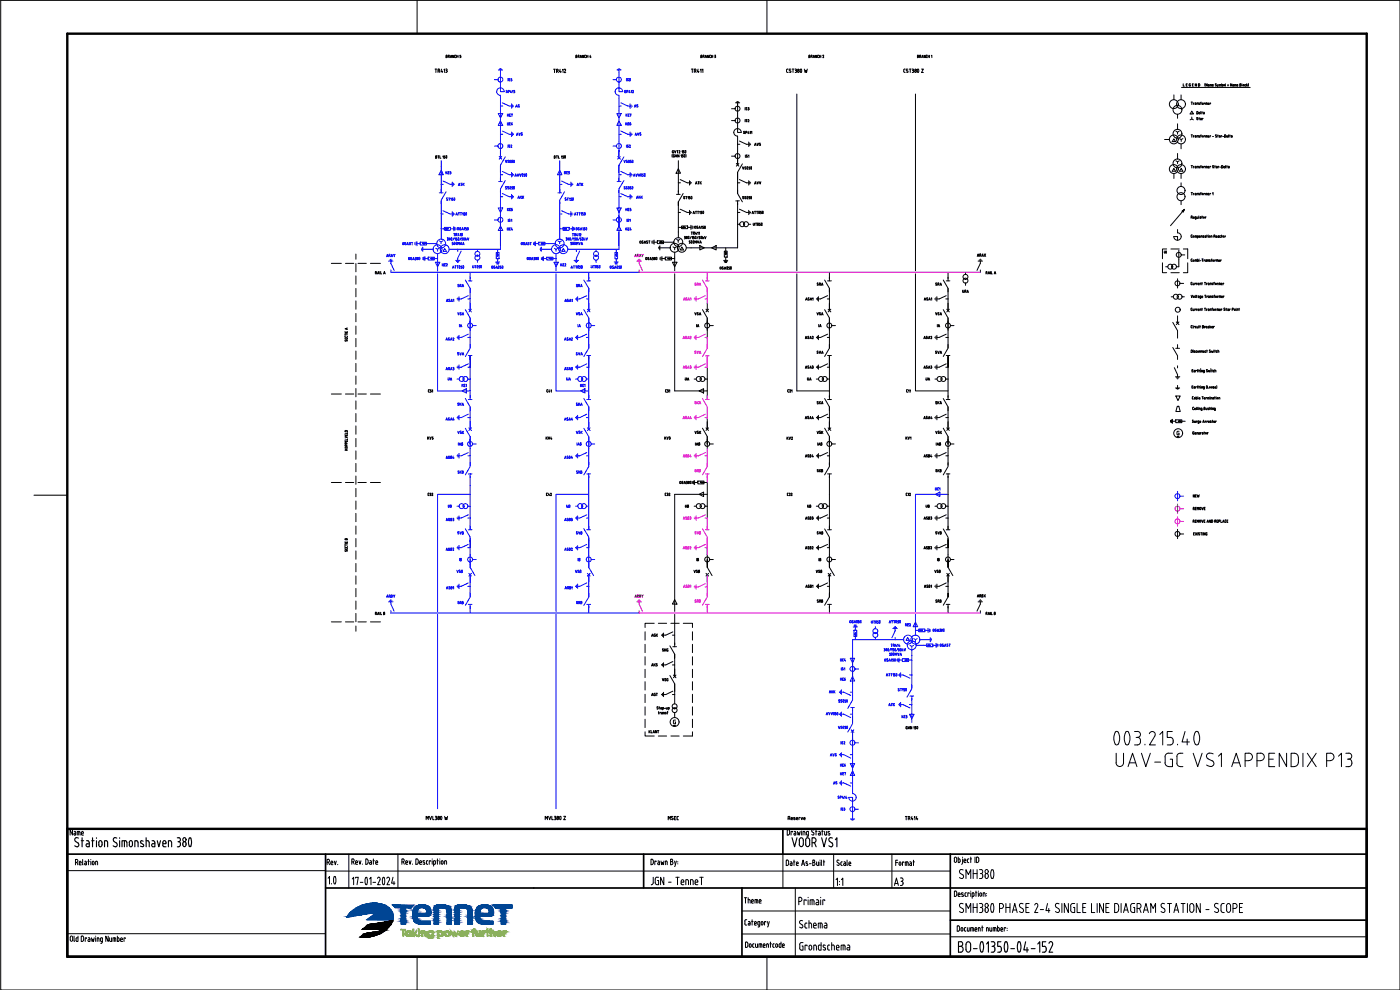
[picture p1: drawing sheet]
<svg xmlns="http://www.w3.org/2000/svg" width="420mm" height="297mm" viewBox="0 0 420 297" stroke-linecap="round" stroke-linejoin="round" font-family="sans-serif">
<defs><g id="words">
<text font-size="5.7" x="267.4" y="267.1">A3</text>
<g font-size="4.4" fill="#00f">
<text x="153.8" y="33.9">AS</text>
<text x="189.4" y="33.9">AS</text>
</g>
<g font-size="4">
<text x="243.8" y="87.1">SRA</text>
<text x="243.8" y="107.6">SVA</text>
<text x="279.4" y="107.6">SVA</text>
</g>
<text font-size="4" fill="#d0d" x="207.1" y="107.6">SVA</text>
<text font-size="4" fill="#00f" x="249.1" y="236.7">AS</text>
<g font-size="3.5" fill="#00f">
<text x="151.3" y="38.8">KE6</text>
<text x="187" y="38.8">KE6</text>
<text x="136.5" y="56.8">ATK</text>
<text x="172.2" y="56.8">ATK</text>
<text x="154.5" y="60.7">AKK</text>
<text x="190.1" y="60.7">AKK</text>
<text x="151.3" y="70.2">KE4</text>
<text x="139.7" y="99.1" transform="rotate(-90 139.7 99.1)">IA</text>
<text x="172.5" y="99.1">IA</text>
<text x="133.7" y="115.4">UA</text>
<text x="169.3" y="115.4">UA</text>
<text x="133.7" y="153.5">UB</text>
<text x="169.3" y="153.5">UB</text>
<text x="139.7" y="169.3" transform="rotate(-90 139.7 169.3)">IB</text>
<text x="172.5" y="169.3">IB</text>
<text x="251.2" y="199.7">KE4</text>
<text x="248" y="209.2">AKK</text>
<text x="251.2" y="205.3">KE5</text>
<text x="266" y="213.1">ATK</text>
<text x="251.2" y="233.9">KE7</text>
<text x="251.2" y="231.1">KE6</text>
</g>
<g font-size="3.5">
<text x="207.8" y="56.4">ATK</text>
<text x="225.4" y="56.4">AVV</text>
<text x="348.5" y="77.3">UI</text>
<text x="287.9" y="88.9">URA</text>
<text x="208.1" y="99.1">IA</text>
<text x="244.8" y="99.1">IA</text>
<text x="280.5" y="99.1">IA</text>
<text x="204.6" y="115.4">UA</text>
<text x="241.3" y="115.4">UA</text>
<text x="276.9" y="115.4">UA</text>
<text x="127.4" y="133">KV5</text>
<text x="163" y="133">KV4</text>
<text x="198.6" y="133">KV3</text>
<text x="235.3" y="133">KV2</text>
<text x="163" y="149.9">C42</text>
<text x="204.6" y="153.5">UB</text>
<text x="241.3" y="153.5">UB</text>
<text x="276.9" y="153.5">UB</text>
<text x="357.4" y="150.3">NEW</text>
<text x="208.1" y="169.3">IB</text>
<text x="244.8" y="169.3">IB</text>
<text x="280.5" y="169.3">IB</text>
<text x="194.7" y="192.3">AGK</text>
<text x="194.7" y="209.9">AGT</text>
</g>
<text font-size="3.1" x="201.1" y="219.1">~</text>
<text font-size="2.6" x="352.4" y="132.3">~</text>
</g></defs>
<!-- layer: TAATXT10T -->
<g fill="none" stroke="#000" stroke-width=".3">
<path d="M133.9 16.9h.3l-.2 .4M134 16.5v.3M134.1 16.6h-.2v.7h.2M134.7 16.5l.1 .4-.3 .1M134.7 16.6h-.2v.7M134.7 17l.2 .3M135.1 17.3l.3-.7 .2 .7M135.2 17.1h.4M136.3 16.6v.7l-.5-.7v.7M136.4 17.1l.2 .2M136.6 16.5l-.1 .6M136.7 17.3h.1"/>
<path d="M136.7 16.6h.1M137 16.9h.5M137 16.6v.7M137.5 16.6v.7M138 17.3h.2M138.2 16.9l.1 .1M138.3 17.1l-.1 .2M138.3 16.6h-.3l.2 .3M138.3 17v.1M172.8 16.9h.3l-.1 .4M173 16.5v.3M173 16.6h-.2v.7h.2"/>
<path d="M173.6 16.5l.2 .2-.3 .3M173.7 16.6h-.2v.7M173.7 17l.2 .3M174.1 17.3l.2-.7 .3 .7M174.2 17.1h.3M175.2 16.6v.7l-.4-.7v.7M175.4 17.1l.2 .2M175.5 16.7v.4M175.6 16.5l-.2 .2M175.6 17.3h.2M175.6 16.6h.2M176 16.9h.4"/>
<path d="M176 16.6v.7M176.4 16.6v.7M177.2 16.6l-.2 .5h.4M177.2 17v.3M210.3 16.9h.3l-.1 .4M210.5 16.5v.3M210.5 16.6h-.2v.7h.2M211.1 16.5l.2 .4-.4 .1M211.2 16.6h-.3v.7M211.2 17l.2 .3M211.6 17.3l.2-.7 .3 .7M211.7 17.1h.3"/>
<path d="M212.7 16.6v.7l-.4-.7v.7M212.9 17.1l.2 .2M213 16.7v.4M213.1 16.5l-.2 .2M213.1 17.3h.2M213.1 16.6h.2M213.5 16.9h.4M213.5 16.6v.7M213.9 16.6v.7M214.5 17.3h.1M214.5 16.6h.1M214.6 16.5v.3"/>
<path d="M214.6 16.9l.2 .1M214.8 17.1l-.2 .2M214.8 17v.1M242.7 16.9h.4l-.2 .4M242.9 16.5v.3M243 16.6h-.3v.7h.3M243.4 17l.4 .3M243.6 16.5l.2 .2-.2 .2M243.6 16.6h-.2v.7M244.1 17.3l.2-.7 .2 .7M244.1 17.1h.3M245.2 16.6v.7l-.4-.7v.7"/>
<path d="M245.4 17.1l.2 .2M245.4 16.7v.4M245.6 16.5l-.2 .2M245.6 17.3h.1M245.6 16.6h.1M246 16.9h.3M246 16.6v.7M246.3 16.6v.7M247 16.5l.2 .3M247 16.6l-.1 .1M247.2 16.8l-.3 .5h.3M275.3 16.9l.4 .2-.2 .2"/>
<path d="M275.5 16.5v.3M275.5 16.6h-.2v.7h.2M276 17l.4 .3M276.2 16.5l.2 .2-.2 .2M276.2 16.6h-.2v.7M276.6 17.3l.3-.7 .2 .7M276.7 17.1h.3M277.7 16.6v.7l-.4-.7v.7M277.9 17.1l.2 .2M278 16.7v.4M278.1 16.5l-.2 .2M278.1 17.3h.2"/>
<path d="M278.1 16.6h.2M278.5 16.9h.4M278.5 16.6v.7M278.9 16.6v.7M279.5 16.7l.2-.1v.7M223.4 39.8l.1 .2h-.4M223.5 39.4l-.4 .1 .4 .3M223.6 32.3v.7M223.6 35.8v.8M223.8 39.8l.3-.1v-.2l-.3-.1v.7M223.8 36.4l.3 .1M223.8 32.9l.3 .1"/>
<path d="M223.9 36.1l.3 .2M223.9 32.6l.3 .1M224.1 36.2l-.1 .3M224.1 32.7l-.1 .3M224.2 35.9h-.3v.2M224.2 32.3h-.3v.2M224.5 36l.2-.1v.2M224.5 32.3h.2l-.1 .2M224.5 33h.2M224.6 39.4l-.2 .5h.4M224.6 32.6h.1M224.6 32.6l.2 .1"/>
<path d="M224.7 39.8v.3M224.8 36.1l-.3 .5h.3M224.8 32.8l-.2 .2M225.1 39.6l.1-.2v.7M225.5 39.6l.1-.2v.7M354.6 26.2h20.6M355.1 25.1v.8h.3M356 25.4h.2M356.3 25.1h-.3v.8h.3M356.9 25.6l.2 .2M357.2 25.4l.1 .5h-.2M357.3 25.1l-.4 .1v.4"/>
<path d="M357.5 30.6h.4M357.7 30.6v.8M357.8 25.4h.3M358.1 25.1h-.3v.8h.3M358.4 31l-.3-.1v.5M358.6 30.9h.2M358.8 30.8l.1 .6-.3-.1 .3-.2M359.1 25.1v.8l-.4-.8v.8M359.1 35.8l.3 .1M359.2 33.5l.3 .2-.2 .5zM359.2 35.5l.3 .2M359.3 30.8l.2 .6"/>
<path d="M359.3 30.9h-.1v.5M359.4 35.6l-.1 .3M359.5 35.3h-.3v.2M359.8 30.9h.2M359.8 33.9h.3l-.1-.2h-.2l.1 .4M359.8 35.5h.2M359.8 25.1l.3 .5M359.8 30.8l-.1 .2 .3 .2M359.8 25.1h-.1v.8l.3-.3M359.9 35.2v.8M359.9 34.2h.2M360 31.2v.1h-.3"/>
<path d="M360.3 35.5l.3 .1v.4h-.2l-.1-.3h.3M360.3 30.9h.2M360.3 33.5v.6M360.3 34.1h.1M360.4 30.8v.6M360.5 30.6l-.2 .2M360.6 33.7h.3M360.7 33.5v.7M361.1 31l-.3-.1v.3h.3M361.1 35.6l-.3-.1v.5M361.1 31.1v.1M361.2 33.7h.1"/>
<path d="M361.3 33.7l.1 .5h-.1M361.4 33.9l-.2 .1 .1 .1M361.6 31l-.3-.1v.5M361.6 25v.9M362 30.9v.5M362.1 30.8l.2 .6M362.2 30.9h-.4v.5M362.3 25.1v.8l-.4-.8v.8M362.5 31.2l.3 .2M362.6 25.4l.2 .1M362.6 25.6v.2M362.7 25.6h.2"/>
<path d="M362.8 31l-.3-.1v.4M362.8 31.1h-.3M362.9 25.5v.4h-.2M363.1 25.9v-.5h.4l.1 .5M363.3 31l-.2-.1v.5M363.3 25.4v.5M363.9 25.9h.3M364.1 25.5l-.2-.1v.4M364.2 25.5l-.4 .1M365 25.5v.3l-.3-.1M365 25.2h-.3l.3 .4M365.3 25.4l.2 .5"/>
<path d="M365.7 25.4l-.4 .7M366.1 25.4v.5M366.2 25.3l.2 .6M366.3 25.4h-.4v.5M366.6 25.1v.8h.2l.1-.5h-.3M367.2 25.4l.3 .1-.2 .3zM367.7 25.1l.1 .7M368.4 25.5h.3M368.4 25.7h.3M369.7 25.1v.8l-.4-.8v.8M370 25.4h.1M370.1 25.3l.1 .2"/>
<path d="M370.2 25.5v.4h-.2M370.2 25.6h-.3l.1 .2M370.5 25.9v-.5h.4l.1 .5M370.7 25.4v.5M371.3 25.9h.2M371.5 25.5l-.3-.1 .1 .4M371.5 25.5l-.3 .1M372.1 25.4h.2M372.3 25.4l.1 .2-.1 .2M372.3 25.4l.1-.2-.3-.1v.8h.2M372.7 25.1l.1 .7M373.1 25.4l.2 .1-.1 .3z"/>
<path d="M373.8 25.4h-.2l-.1 .3 .3 .2M374.1 25.1v.8M374.2 25.5l.2 .4M374.4 25.4l-.3 .2M374.6 25v.9M130.7 47.1h.2M130.9 47.1l.2 .2-.2 .1M130.9 47l.1-.2h-.3v.7h.2M131.4 46.8h.4M131.6 46.8v.7M132 46.8v.7h.3M132.9 46.9l.2-.1v.7"/>
<path d="M133.3 47.5h.1M133.6 47.3l-.2 .1M133.6 46.8h-.3l.3 .4M133.6 47.2v.1M134 46.8v.6M134.1 46.8l-.2 .4 .2 .2M166.3 47.1h.2M166.5 47.1l.2 .2-.2 .1M166.5 47v-.3l-.2 .8h.2M167 46.8h.3M167.1 46.8v.7M167.6 46.8v.7h.3"/>
<path d="M168.5 46.9l.1-.1v.7M168.9 47.5h.1M169.2 46.8h-.3v.3l.3 .2M169.2 47.3l-.2 .1M169.5 46.7l.2 .3-.1 .4zM201.8 46.3v.9M202 45.5l.1 .4h-.1M202 46.6v.3M202.1 45.2l-.3 .2 .2 .5M202.3 46.7l.1 .4-.4-.2M202.4 45.2l.2 .7 .3-.7M202.4 46.4l-.4 .2"/>
<path d="M202.6 46.4l.3 .7 .2-.7M203.1 45.2h.4M203.3 45.2v.7M203.8 45.3l.2-.1v.2M203.8 46.4v.7l-.4-.7v.7M204 45.5l-.2 .4h.3M204.3 46.6l.2-.2v.7M204.6 45.4l.2-.2v.7M205 46.4h-.3v.3l.4 .2-.4 .2M205 45.9h.2M205.2 45.5l.1 .1M205.3 45.2h-.3v.3h.2"/>
<path d="M205.3 47.1h.2M205.4 47.1v-.7l.1 .7M205.4 45.7l-.2 .2M205.5 59l-.3 .1 .3 .5h-.4M205.6 45.2h.2l.1 .4-.3 .3M205.7 45.2v.6M205.8 59h.4M205.8 46.3v.9M206 59v.7M206.4 59.1l.2-.1v.7M207.1 59h-.3v.3l.3 .1-.3 .3M207.5 58.9l.2 .3-.2 .5z"/>
<path d="M222.8 50.1l.3 .7 .2-.7M222.9 59.6h.2M223 59.3l.2 .1M223.1 59.4v.2M223.2 59h-.3v.2M223.7 46.5v.7M223.8 50.5v.2h-.3M223.8 59l-.3 .1 .4 .4-.4 .1M223.9 50.1l-.4 .1 .4 .3M224.2 59h.1l.1 .4-.2 .2M224.2 50.1l.2 .2-.2 .4M224.2 59v.6"/>
<path d="M224.2 50.1v.6M224.2 46.9l.1 .3-.4-.1M224.3 46.5l-.4 .1 .3 .3M224.6 46.7l.1-.2v.7M224.7 50.8h.2M225 59h-.3v.3l.3 .1-.3 .3M225 50.1h-.3l.3 .4M225 50.6l-.1 .1M225.4 58.9l.1 .3-.1 .5zM225.5 50.1v.6M225.5 50.1l-.2 .4 .2 .2M226.4 43.7l.3-.7 .2 .7"/>
<path d="M226.5 43.5h.4M227.2 43l.2 .7 .3-.7M227.9 43.6h.2M228 43.3l.2 .1M228.2 43.4l-.1 .2M228.2 43h-.3l.1 .2M357.5 40.5h.4M357.5 49.7h.4M357.5 57.8h.4M357.7 40.5v.7M357.7 49.7v.7M357.7 57.8v.7"/>
<path d="M358.4 40.8l-.3-.1v.5M358.4 50l-.3-.1v.5M358.4 58.1l-.3-.1v.5M358.6 49.9l.3 .1v.4h-.2M358.6 58l.3 .1v.4h-.2M358.6 40.7h.2M358.7 40.9v.2M358.7 41h.2M358.8 40.7l.1 .5h-.2M358.9 50.2h-.3l.1 .2M358.9 58.2l-.3 .1 .1 .1M359.2 50.4v-.5h.2l.1 .5"/>
<path d="M359.2 58.5v-.5h.2l.1 .5M359.3 40.7l.2 .5M359.3 40.7h-.1v.5M359.7 58.2l.3 .1M359.8 40.7l.2 .1M359.8 49.9h.2M359.8 58h.2M359.8 40.7l-.1 .1 .3 .2M359.8 49.9l-.1 .1 .3 .3h-.3M359.8 58v.2M360 41v.2l-.3-.1M360 58.2v.2h-.3"/>
<path d="M360.3 40.7h.2M360.3 49.9h.2M360.3 58h.2M360.5 40.5l-.1 .7M360.5 49.7l-.1 .7M360.5 57.8l-.1 .7M360.8 41h.3M360.8 50.2h.3M361.1 40.9l-.3-.1v.2M361.1 50l-.3-.1v.3M361.1 58.1l-.3-.1v.3h.3M361.1 40.9v.1"/>
<path d="M361.1 50.1v.1M361.1 58.2v.1M361.6 40.8l-.3-.1v.5M361.6 50l-.3-.1v.5M361.6 58.1l-.3-.1v.5M361.8 50.4v-.5h.4l.1 .5M361.8 58.5v-.5h.4l.1 .5M362 40.7v.5M362 49.9v.5M362 58v.5M362.1 40.7l.2 .5M362.2 40.7h-.4v.5"/>
<path d="M362.6 41.2h.2M362.6 50.4h.2M362.6 58.5h.2M362.8 40.9l-.3-.1 .1 .3M362.8 50l-.3-.1 .1 .5M362.8 58.1l-.3-.1 .1 .4M362.8 40.9l-.3 .1M362.8 50.1l-.3 .1M362.8 58.2h-.3M363.3 40.8l-.2-.1v.5M363.3 50l-.2-.1v.5M363.3 58.1l-.2-.1v.5"/>
<path d="M363.9 57.9l.2-.1v.7M363.9 41h.3M364.2 49.7l-.3 .1 .3 .4-.3 .1M364.5 49.9h.3M364.6 49.7v.7M364.8 41.1l.2 .1M365 49.9h.2M365 40.9v.2M365.1 40.5l-.4 .1 .4 .3M365.2 49.9l.1 .5h-.2M365.3 50.2h-.3l.1 .2M365.4 40.7h.2"/>
<path d="M365.5 40.5v.7M365.8 50l-.2-.1v.5M365.9 40.7h.2M366 40.9v.2M366 41h.2M366 40.7l.2 .5h-.2M366.1 50.2h.3M366.7 40.8l-.3-.1v.5M366.8 49.6l.2 .3M366.8 49.7h-.2v.7h.2M366.9 41h.3M367 50.2l-.2 .2"/>
<path d="M367 49.9v.3M367.2 50.2h.4l-.1-.3h-.2v.5M367.4 50.4h.2M367.5 40.5l.4 .2-.3 .5zM367.8 49.7v.6M367.8 50.3l.1 .1M368.1 41h.4l-.1-.2h-.2v.3M368.1 49.9h.3M368.2 49.7v.7M368.3 41.2h.2M368.6 49.9h.2M368.7 40.5v.6"/>
<path d="M368.7 41.1h.1M368.8 49.9l.1 .5h-.2M368.9 50.2h-.3l.1 .2M369 40.7h.2M369.1 40.5v.7M369.5 40.7h.2M369.6 40.9v.2M369.6 41h.2M369.6 40.7l.2 .5h-.2M192.4 72.5l-.3-.2-.1 .5 .2 .2 .2-.2M192.4 72.5v.3M192.8 72.6l.2 .3h-.3"/>
<path d="M193 72.3h-.3v.3M193.3 73l.2-.7 .3 .7M193.4 72.8h.3M193.8 77.4l.3-.1 .1 .5-.2 .1-.2-.2M193.8 77.5v.3M194.1 72.6l.3 .3h-.4M194.4 72.3h-.3v.3M194.5 77.5l.3 .3h-.4M194.7 72.3h.4M194.7 77.3h-.2v.2M194.9 72.3v.7M195.1 78l.2-.8 .2 .8"/>
<path d="M195.1 77.8h.4M195.8 77.2l.2 .1-.1 .2M195.9 77.5h.1M195.9 77.5l.2 .2M196.1 77.7l-.3 .3M196.3 77.7l.2 .2 .2-.2M196.3 77.7h.3M197 77.2l.2 .3-.2 .4zM205.4 70.9l.3 .1-.2 .2M205.4 71.7h.2M205.5 71.2h.1M205.5 71.2l.2 .2"/>
<path d="M205.7 71.4l-.2 .2M206 71.4h.2M206 71.5h.2M206 71.4v.1M206.3 71.4v.1M206.6 70.9h.2M206.6 70.9v.5l.2 .2M206.7 70.9v.7M206.8 73h.2M207.1 72.8l-.1 .1M207.1 72.2h-.3v.4l.3 .1M207.2 72.8h.1"/>
<path d="M207.4 69.6h.4M207.4 70.9l-.3 .8M207.5 72.3h.1l.1 .4-.2 .2M207.5 72.3v.6M207.6 69.6v.7M207.6 71.1l.2-.2v.8M208 64.1l.2-.7 .2 .7M208 63.9h.4M208.1 70l.3 .3M208.1 71.7h.1M208.1 72.3l.2 .2-.2 .5zM208.3 69.6l.1 .2-.1 .2"/>
<path d="M208.3 69.6h-.2v.7M208.3 70.9h-.2v.3l.3 .2M208.4 71.4l-.2 .2M208.5 73v-.8l.3 .5 .2-.5v.8M208.7 70.9h.2M208.7 71.6h.2M208.7 70.9v.7M208.7 63.4h.4M208.8 68l-.3-.1-.1 .5 .2 .1 .2-.2M208.8 70.9v.7M208.9 69.6l-.2 .6h.4M208.9 63.4v.7"/>
<path d="M208.9 68.1v.3M209 70v.3M209.3 72.2l.2 .8 .3-.8M209.3 69.8l.2-.2v.7M209.3 63.4h.4M209.4 67.9l-.3 .1 .3 .5-.3-.1M209.5 63.4v.7M209.5 70.9l-.3 .8M209.7 68.6l.3-.8 .2 .8M209.8 69.8l.1-.2v.7M209.8 71.7h.1M209.8 68.4h.3"/>
<path d="M210 63.6l.1-.2v.7M210 73l.2-.8 .3 .8M210 70.9h-.2v.3l.2 .2M210 71.5l-.1 .1M210.1 71.4v.1M210.1 72.8h.3M210.4 64.1h.1M210.4 70.9h.1M210.4 70.9l-.1 .5 .2 .2M210.4 68l.2-.2v.8M210.5 70.9v.7M210.7 63.4h-.3v.3l.3 .2-.2 .2"/>
<path d="M210.9 68.6h.1M210.9 70.9v.8M211 63.4l.2 .2-.1 .5zM211 68.2l.2 .1M211 71.3l.2 .4M211.1 67.8h-.2v.4h.1M211.2 68.4h.1M211.2 68.4l-.2 .1M211.2 71.2l-.3 .2M211.4 70.9l.3 .8 .2-.8M211.5 67.9l.2 .2-.1 .5zM225.7 64.1l.2-.7 .2 .7"/>
<path d="M225.8 63.9h.3M226.1 67l.2 .6 .1-.6M226.4 63.4h.4M226.6 63.4v.7M226.7 67h.4M226.9 67v.7M227 63.4h.5M227.2 63.4v.7M227.4 67h.2M227.4 67l.1 .7v-.7M227.9 67.7h.1M227.9 63.4v.6"/>
<path d="M227.9 63.4l-.2 .4 .2 .2M228 67.3l.2 .1M228.2 67.5l-.2 .1M228.2 67h-.3l.1 .3M228.2 67.4v.1M228.2 64.1h.2M228.5 63.4h-.3v.3l.4 .2-.2 .2M228.5 67h.2M228.6 67l-.1 .4 .2 .2M228.6 67v.6M228.8 63.4h.2l.1 .4-.3 .2M228.9 63.4v.6"/>
<path d="M293.3 76.9l.2-.7 .3 .7M293.4 76.7h.3M294 76.6l.3-.1v-.3h-.3v.7M294.3 76.6l.1 .3M294.6 76.9l.3-.7 .2 .7M294.7 76.7h.4M295.4 76.2l.4 .7M295.8 76.2l-.4 .7M357.5 65.2l.3-.1v-.2l-.3-.1v.7M357.5 77.9v.5h.3M357.7 70.5l-.2 .5 .3 .2M357.7 70.5h.1"/>
<path d="M357.7 65.2l.2 .3M357.8 77.7l-.3 .2M358 78.3h.3M358.1 78.3l.1-.3 .2 .3M358.1 70.8l.2 .1-.1 .3zM358.1 65.4l.1 .1M358.1 65.3h.3l-.3-.2v.3M358.2 65.5h.2M358.6 71.2v-.4h.4l.1 .4M358.6 78.4v-.4h.4l.1 .4M358.6 65.4l.4 .1M358.7 65.2v.2"/>
<path d="M358.7 65.8h.2M358.8 65l-.2 .2M358.8 65.1h.2l-.2 .6M358.9 70.8v.4M358.9 78v.4M359.2 65.4l.1 .1M359.2 65.1v.3M359.3 77.7v.7l.3-.1M359.3 78l.3 .1M359.6 65.1v.4h-.2M359.6 70.9l-.3-.1v.7M359.6 71.1l-.3 .1"/>
<path d="M359.7 70.9v.2M359.7 78.1v.2M359.8 64.8l.1 .7M359.9 71.1l.3 .1M359.9 77.7v.1M359.9 78v.4M360.1 78.2h.3M360.2 65.1h.1M360.2 70.9l-.3-.1v.3M360.2 70.9l-.3 .1M360.2 65.3v.2M360.3 65.3h.1"/>
<path d="M360.3 65l.1 .2M360.4 65.2v.3h-.1M360.6 70.7l.2 .5M360.6 70.8h-.2v.4M360.7 77.7h.4M360.7 65.1h.2M360.8 64.8v.7M360.9 77.7v.7M361.3 70.8h-.3l.3 .4h-.3M361.4 65.2l-.2-.1-.1 .2h.3M361.5 65.2v.1M361.6 78h-.3v.4"/>
<path d="M361.6 70.8l.3 .1M361.9 78h.1M361.9 78.2v.2M361.9 70.9v.3h-.3l.3-.2M361.9 78.2h.2M362 65.1h-.3v.4M362 77.9l.1 .5h-.2M362.1 70.8h.3M362.2 70.5v.7M362.4 78.4v-.4h.2l.1 .4M362.6 70.5v.1M362.6 70.8v.4"/>
<path d="M363 78.1l.2 .2M363.1 70.9l-.2-.1-.1 .3 .3-.1M363.2 78.2v.2h-.3M363.2 70.9v.2M363.2 78l-.3-.1v.2M363.4 71.2v-.4h.3v.4M363.5 78h.2M363.7 77.7l-.1 .7M363.9 78.3h.3M364 78.3l.1-.3 .2 .3M364.3 70.9l.3-.1v-.2l-.3-.1v.7M364.5 70.9l.2 .3"/>
<path d="M364.8 78h-.3v.4M364.9 71.1l.4 .1M364.9 71h.4l-.2-.3-.2 .4M365.3 78v.4M365.5 78.1l-.5-.1v.4M365.5 78.1v.3M365.5 70.8l.3 .1v.3h-.2M365.6 71v.2M365.6 71h.2M366 71.1l.2 .1M366 78.1l-.2-.1-.1 .3 .4 .1M366.1 78.1l-.4 .1"/>
<path d="M366.1 70.9v.2M366.2 70.7l-.2 .2M366.2 71.2h.1M366.2 70.8h.1M366.5 78h-.2v.4M366.5 70.8h.3M366.6 70.5v.7M367 70.9h.3M367 71h.3M367 70.9v.2M367.3 70.9v.2M367.8 70.9l-.2-.1v.4"/>
<path d="M103.5 99.5v.3h.8v-.3M103.9 99.5v.3M104.1 98.5v.3M104.3 98.4l-.8 .3 .8 .2M112.6 81.9l.4 .3M112.8 81.5l.2 .2-.2 .2M112.8 81.5h-.2v.7M113.3 82.2l.2-.7 .2 .7M113.3 82h.4M114 81.5v.7M114.3 81.5v.7h.3M115.1 82.2l.3-.7 .2 .7"/>
<path d="M115.2 82h.3M208.5 93.8l.2 .7 .3-.7M209.2 94.4l.2 .1M209.5 94.2l-.1 .3M209.6 93.8l-.4 .1 .3 .3M209.8 94.5l.3-.7 .3 .7M209.9 94.3h.4M216.1 80.1l.4 .2-.2 .5zM216.7 80.7l.3 .1M216.8 80.4l.2 .1M217 80.5l-.1 .3M217.1 80.1h-.3v.3"/>
<path d="M217.4 80.8l.2-.7 .2 .7M217.4 80.6h.4M218.3 80.1v.6M218.3 80.1l-.2 .4 .2 .3M218.7 80.8h.1M218.8 80.4l.1 .1M218.9 80.1h-.2l.1 .3M218.9 80.6l-.1 .2M219 80.5v.1M219.3 80.1h.1M219.3 80.8h.1M219.3 80.1v.6"/>
<path d="M219.4 80.1v.6M241.8 90.1l.2-.7 .3 .7M241.9 89.9h.3M242.8 89.7v.3h-.3M242.8 89.4l-.3 .1 .3 .3M243.1 90.1l.3-.7 .2 .7M243.2 89.9h.3M243.8 89.5l.2-.1v.7M245.2 93.8l.2 .7 .3-.7M246 94.1l.2 .1M246.2 94.2v.2h-.3M246.2 93.8h-.3l.1 .3"/>
<path d="M246.5 94.5l.3-.7 .2 .7M246.6 94.3h.3M277.4 90.1l.2-.7 .2 .7M277.4 89.9h.4M278.1 90h.2M278.4 89.7l-.1 .3M278.4 89.4l-.3 .1 .3 .3M278.7 90.1l.3-.7 .2 .7M278.8 89.9h.3M279.4 89.5l.2-.1v.7M280.8 93.8l.2 .7 .2-.7M280.8 85.5l.2 .1"/>
<path d="M280.9 85.2l.3 .2-.2 .2M281.1 84.9h-.2v.3M281.4 85.3h.2M281.5 94.4l.2 .1M281.6 85.3l.2-.3-.4-.1v.7M281.7 85.3l.2 .3M281.8 94.2l-.1 .3M281.8 93.8l-.3 .1 .3 .3M282.1 94.5l.3-.7 .2 .7M282.1 85.6l.2-.7 .3 .7M282.2 85.4h.3M282.2 94.3h.3"/>
<path d="M295.9 81.9l.3-.1v-.3h-.3v.7M296.1 81.9l.2 .3M296.5 82.2l.3-.7 .2 .7M296.6 82h.4M297.3 81.5v.7M297.5 81.5v.7h.3M298.4 82.2l.2-.7 .3 .7M298.5 82h.3M357.5 88.6l.2 .7 .2-.7M357.5 84.9l.1 .5M357.6 84.7l-.2 .2M357.6 92.4l-.2 .6 .2 .2"/>
<path d="M357.6 85.5h.2M357.6 84.7h.2M357.6 93.2h.2M357.6 92.5h.2M357.7 97.6l-.2 .3 .2 .5M357.7 98.4h.1M357.7 97.7h.1M358 85.3l.1 .1M358 84.9v.4M358 92.7v.3M358.1 97.7h.1M358.1 97.9v.5"/>
<path d="M358.1 88.9h.3M358.1 89.1h.3M358.2 89v.1M358.3 84.9v.6h-.2M358.3 92.7v.5l-.3-.2M358.5 89v.1M358.5 98l-.2-.1v.5M358.7 98.2l.2 .2M358.7 88.6l.1 .7M358.8 98.1v.1M358.8 85l-.2-.1v.6M358.8 92.8l-.2-.1v.5"/>
<path d="M358.9 97.9l-.2 .2M358.9 98.4h.1M358.9 97.9h.1M359 88.8h.3M359.1 88.6v.7M359.2 97.9l.1 .5M359.3 85l-.3-.1v.6M359.3 92.8l-.3-.1v.5M359.5 92.8h.3M359.5 85.2h.3v-.2h-.2v.4M359.5 92.9v.2M359.5 93.1l.1 .1"/>
<path d="M359.6 88.8l.2 .1v.4h-.1M359.6 97.9v.5h-.2M359.6 89.1v.2M359.7 89.1h.1M359.7 85.5h.1M359.7 93.2h.1M359.8 97.7h.1M359.8 97.9v.5M359.8 92.9h-.3M360 97.9h.3M360.1 89.5h.2M360.1 97.7v.7"/>
<path d="M360.2 84.9l.2 .2M360.2 92.7l.2 .1M360.3 84.9h-.2v.6M360.3 92.7h-.2v.5M360.4 89.4l-.2 .1M360.4 89.3l-.3-.1v-.4h.3v.6M360.4 85.1v.4M360.4 92.9v.3M360.6 89.2l.4 .1M360.6 89.1h.4l-.2-.3-.2 .4M360.6 84.9h.3M360.6 92.7h.3"/>
<path d="M360.7 84.7v.8M360.7 92.5v.7M360.8 98h.4l-.2 .4M361 97.6v.3M361.1 97.7h-.3v.7h.3M361.4 84.7h.5M361.4 92.5h.5M361.5 88.6h.4M361.7 84.7v.8M361.7 92.5v.7M361.7 98l-.2-.1v.5M361.7 88.6v.7"/>
<path d="M362.1 98.4h.2M362.2 98.1l-.2-.2 .1 .5M362.3 98.1l-.3 .1M362.3 85l-.2-.1v.6M362.3 92.8l-.2-.1v.5M362.4 88.9l-.2-.1v.5M362.6 97.9l.2 .2v.3h-.2M362.6 84.9l.3 .2v.4h-.2M362.6 92.7l.3 .1M362.6 85.2v.2M362.6 92.9v.3M362.7 88.8h.2l.1 .5-.3-.1 .3-.1"/>
<path d="M362.7 85.2h.2M362.7 92.9h.2M362.8 98.2h-.3l.1 .2M362.9 92.9v.3h-.2M363.1 97.7v.7M363.1 85.5v-.6l.3 .1v.5M363.2 89.3v-.5h.3v.5M363.3 98.1l.1 .3M363.4 98l-.3 .2M363.4 92.8l-.3-.1v.5M363.4 92.9v.3M363.6 98.2h.4l-.1-.3h-.2v.5"/>
<path d="M363.7 92.7h.2M363.7 85.2h.2M363.8 98.4h.2M363.9 92.4l-.1 .8M363.9 85.2v.2h-.2M363.9 85h-.2v.1M364 89.1v.1h-.3M364 88.8l-.3 .1 .3 .2M364.2 92.9v.2l.2-.1M364.2 92.8h.2M364.2 84.9h.3M364.3 88.8h.3"/>
<path d="M364.4 98l-.2-.1v.5M364.5 84.7l-.2 .8M364.5 92.9v.1M364.6 88.5l-.2 .8M364.7 85.3h.3M364.7 85.3l.2-.4 .1 .4M364.8 88.9l.2-.1 .1 .3h-.3M364.8 89v.1M365 92.8l-.3-.1v.5M365.5 92.7v.5M365.5 85l-.2-.1v.6M365.6 88.9l-.2-.1v.5"/>
<path d="M365.7 92.8l-.5-.1v.5M365.7 92.9v.3M365.9 92.8h.3M365.9 93.1l.4 .1M365.9 92.9v.2M366 84.9v.6M366.1 88.8v.5M366.2 88.8l.1 .1M366.2 88.8h-.4v.5M366.2 85.1l-.4-.2v.6M366.3 92.9h-.4M366.3 85.1v.4"/>
<path d="M366.4 88.9v.4M366.5 85.2h.3l-.1-.2h-.2l.1 .4M366.6 89.1h.3l-.2-.3-.1 .4M366.6 89.2l.3 .1M366.6 85.5h.2M366.7 92.8l-.2-.1v.5M367.3 85l-.2-.1v.6M367.4 88.9l-.3-.1v.5M367.4 92.8l.2 .1M367.6 92.9v.2h-.3M367.6 92.5h-.3l.1 .2M367.9 92.7h.3"/>
<path d="M368 92.5v.7M368.5 92.7h.1M368.6 92.7l.1 .1M368.7 92.9v.3l-.2-.1 .2-.2M369.2 92.8l-.2-.1v.5M369.8 92.9h.2M370 92.4l.2 .2-.2 .2M370 92.5h-.2v.7M370.4 92.8h.3M370.4 92.9l.1 .2 .2-.1M370.8 92.9v.1M371 92.5h.1"/>
<path d="M371 92.7v.5M371.5 92.8l-.3-.1v.5M371.5 92.9v.3M371.8 92.7h.2M371.9 92.5v.7M103.5 101l.2 .2 .6-.2M103.5 101.5v.3h.8v-.3M103.5 100.2v.5M103.5 100.9v.1M103.5 100.4h.8M103.5 100h.8M103.6 102l.1 .4 .3-.3"/>
<path d="M103.9 101.5v.3M103.9 102.1l.3 .1M104.2 102.1l-.1 .3M104.3 100.9v.1M128.5 117.4l.4 .3M128.6 117.1v.4M128.7 116.9l-.2 .2M128.7 117h.2M129.4 117h-.3v.2l.4 .2-.4 .3M129.7 117.1l.1-.1v.7M164.1 117.4l.3 .3M164.1 117.1v.4"/>
<path d="M164.3 116.9l-.2 .2M164.3 117h.1M164.8 117l-.1 .5h.4M164.9 117.3v.4M165.3 117.1l.2-.1v.7M199.7 117.4l.4 .3M199.7 117.1v.4M199.9 116.9l-.2 .2M199.9 117h.2M200.3 117.7h.1M200.3 117h.1M200.4 116.9v.3"/>
<path d="M200.4 117.2l.2 .2M200.6 117.5l-.2 .1M200.6 117.4v.1M200.9 117.1l.1-.1v.7M236.4 117.4l.3 .3M236.6 116.9l-.2 .6M236.6 117h.1M237.1 116.9l.1 .2M237.1 117l-.2 .1M237.3 117.2l-.3 .5h.3M237.5 117.1l.2-.1v.7M241.7 101.6l.2-.7 .2 .7"/>
<path d="M241.7 110.5l.2-.7 .2 .7M241.7 101.5h.4M241.8 110.3h.3M242.4 101.5l.2 .1M242.7 101.3l-.1 .3M242.7 100.9l-.3 .1 .3 .3M242.7 109.8l-.3 .1 .3 .5h-.3M243 101.6l.3-.7 .2 .7M243 110.5l.3-.7 .2 .7M243.1 101.5h.4M243.1 110.3h.4M243.8 109.8h.2l-.1 .3"/>
<path d="M243.8 110.5h.1M243.8 101l.2-.1v.2M243.8 110.1l.3 .2M244.1 110.3l-.2 .2M244.1 101.2l-.3 .4h.3M244.1 110.3h.1M272 117.4l.2 .2M272.2 116.9l-.1 .6M272.2 117.7h.2M272.2 117h.2M272.6 117.1l.2-.1v.7M273.1 117.1l.1-.1v.7"/>
<path d="M277.2 101.6l.3-.7 .2 .7M277.3 110.5l.2-.7 .2 .7M277.3 101.5h.4M277.3 110.3h.4M277.9 101.5l.3 .1M278.3 101.3l-.1 .3M278.3 100.9l-.3 .1 .3 .3M278.3 109.8l-.3 .1 .3 .5h-.3M278.6 101.6l.2-.7 .3 .7M278.6 110.5l.2-.7 .3 .7M278.7 101.5h.3M278.7 110.3h.3"/>
<path d="M279.3 101l.2-.1 .1 .2M279.4 109.8l.2 .1-.1 .2M279.4 110.5h.1M279.4 110.1l.2 .2M279.6 110.3l-.1 .2M279.7 101.2l-.3 .4h.3M279.7 110.3h.1M357.5 105l.4 .3-.2 .4h-.2zM357.7 111.2h.3M357.7 116.1h.3M357.8 119.6l.2 .1M357.8 119.2v.4"/>
<path d="M358 119l-.2 .2M358 110.9h-.3v.7h.3M358 115.8h-.3v.7h.3M358 119.7h.1M358 119h.1M358.1 105v.1M358.1 105.3v.4M358.3 111.1l.3 .2M358.3 116l.3 .1M358.4 116.2v.2M358.4 105.4l.2 .2M358.4 116.3h.2"/>
<path d="M358.4 105.2v.2M358.4 105.3h.2M358.4 119.3h.2M358.5 119.2l.2 .2M358.6 105.5v.2h-.2M358.6 111.3v.3h-.2M358.6 111.4h-.3l.1 .2M358.6 116.1v.4h-.2M358.7 119.4v.3h-.2M358.7 119.5h-.3l.1 .2M358.9 105.6l.3 .1M358.9 119v.7l.3-.1"/>
<path d="M358.9 105.4v.2M358.9 119.3h.2M359.1 105.2l-.2 .2M359.1 111.2l-.3-.1v.5M359.1 116.1l-.3-.1v.5M359.1 105.3h.1M359.1 119.2l.1 .2M359.3 119.4v.2M359.3 111.1h.2M359.3 116h.2M359.4 105.6h.3M359.4 105.6l.2-.3 .1 .3"/>
<path d="M359.4 110.9v.7M359.4 115.8v.7M359.5 119l.1 .7M359.8 110.9v.7M359.8 115.8v.7M359.8 111.1h.2M359.8 116h.2M359.8 119.5h.4l-.1-.2h-.2v.4M359.9 111.1l.2 .2M359.9 116l.2 .1M360 119.7h.2M360.1 105.2l.2 .2"/>
<path d="M360.1 105.3h-.1v.4M360.1 111.3v.3M360.1 116.1v.4M360.3 105.4v.3M360.3 110.9h.1M360.3 111.1v.5M360.3 115.8h.1M360.3 116v.5M360.6 111.6v-.5l.2 .1 .1 .4M360.6 116.5v-.5h.2l.1 .5M360.7 105.2l.1 .2M360.7 105.3h-.2v.4"/>
<path d="M360.7 119h.4M360.8 105.4v.3M360.9 119v.7M361.1 105.6l.3 .1M361.1 105.4h.3M361.1 105.4v.2M361.2 111.8h.1M361.2 116.7h.1M361.3 111.6l-.2-.4 .4-.1v.6M361.3 111.6h.2M361.4 105.4l-.3 .1M361.4 111.7l-.1 .1"/>
<path d="M361.4 116.6l-.1 .1M361.5 116.5l-.4-.1v-.4h.4v.6M361.5 119.7h.2M361.6 105.6l.3 .1M361.7 105.4v.2M361.7 119.4l-.3-.1 .1 .4M361.7 119.5h-.3M361.8 105.2l-.2 .2M361.8 105.3h.1M362.1 115.7v.9M362.1 111.2l.3 .3h-.4M362.1 105.3h.3"/>
<path d="M362.2 119.4l-.3-.1v.4M362.2 105v.7M362.4 115.8v.7h.3M362.4 110.9h-.3v.2M362.6 119.3v.4M362.7 111.1l.1 .5 .1-.3 .2 .3v-.5M362.7 119.2l.2 .2M362.8 119.3h-.4v.4M362.9 119.4v.3M362.9 116.2l.2 .2 .1-.2M362.9 116.2h.3M363 105.3l.2 .1"/>
<path d="M363.1 119v.1M363.1 119.3v.4M363.2 105.5v.2h-.3M363.3 105.1l-.3-.1v.3M363.4 110.9h.1M363.4 111.1v.5M363.5 116.2l.1 .2 .2-.1M363.5 116.2h.3M363.5 119.2l.1 .2M363.5 119.3h-.2v.4M363.6 105.3l.1 .4 .1-.3 .1 .3 .2-.4M363.6 111.1h.3"/>
<path d="M363.7 119.4v.3M363.7 110.9v.7M363.8 116.2v.1M363.9 119.3h.2M364 116.4l.3 .1M364.1 111.4l.1 .2M364.1 116.2l.2 .1M364.1 119.2l.1 .2M364.1 111.3v.1M364.2 111.1l-.1 .2M364.2 119.4v.3h-.2M364.2 119.5h-.3l.1 .2"/>
<path d="M364.2 111.1h.2M364.2 111.6h.2M364.3 116.3l-.1 .2M364.3 105v.1M364.3 105.3v.4M364.3 116h-.3v.2M364.5 119.3h.2M364.5 105.3h.3M364.6 116.2h.3M364.6 111.1l.3 .1v.4M364.6 110.9v.7M364.6 119v.7"/>
<path d="M364.6 116.3l.1 .1M364.6 105v.7M364.7 116.5h.2M364.9 116.2l-.3 .2M365 119v.1M365 119.3v.4M365 105.6l.3 .1M365 105.4v.2M365.1 115.7v.9M365.1 105.2l-.1 .2M365.2 105.3h.1M365.2 119.6l.2-.3 .1 .3"/>
<path d="M365.2 119.6h.3M365.5 105.3h.2M365.5 105v.7M365.7 105.2l.1 .2M365.8 105.4v.3M365.9 119.2l.2 .2M365.9 119.3h-.1v.4M366.1 119.4v.3M103.5 133.6v.2h.8M103.5 133.6l.2-.2 .2 .2M103.5 132.2v.3h.8v-.3M103.5 130.9l.8 .3-.8 .2"/>
<path d="M103.5 130.4v.3h.8v-.3M103.5 129.4v.2h.8v-.2M103.5 135.1h.8M103.5 134.7l.5 .4M103.6 134.1l.6 .1-.5 .2zM103.7 129.1l-.2 .3M103.8 129.2h.3M103.9 130.5v.2M103.9 132.3v.2M103.9 132.9l-.3-.1-.1 .4h.8M104 133v.2M104 133.6v.2"/>
<path d="M104 129.1l.3 .3M104.3 131.6v.4h-.8M104.3 129.8v.3h-.8M104.3 134.7l-.5 .2M208.5 129.4l.3 .7 .2-.7M208.7 132.9v.7M209 133.6l.2-.7 .2 .7M209 133.4h.4M209.3 129.7l.3 .3h-.4M209.6 129.4h-.3v.2M209.7 133.2h.3l-.1 .3M209.9 132.8v.3"/>
<path d="M209.9 132.9h-.2v.7h.2M209.9 129.4v.7M210.1 129.7l.2 .4M210.3 129.4l-.4 .4M241.6 125.7l.3-.7 .2 .7M241.7 137.1l.2-.7 .3 .7M241.7 125.5h.4M241.8 136.9h.3M242.4 125.6h.2M242.5 125.3h.2M242.7 125.4l-.1 .2M242.7 125l-.3-.1v.3"/>
<path d="M242.7 136.5h-.3l.4 .5h-.4M243 125.7l.2-.7 .3 .7M243.1 125.5h.3M243.1 136.7h.1M243.2 136.7l.2 .2-.2 .2M243.2 136.7l.1-.2-.2-.1v.7h.1M243.8 136.4l-.1 .6h.4M243.9 125l-.1 .5h.3M244 136.8v.3M244 125.3v.4M245.2 129.4l.2 .7 .3-.7M245.3 120.8l.2 .1"/>
<path d="M245.4 132.9v.7M245.5 120.9v.3l-.3-.1M245.5 120.5h-.2v.2M245.6 133.6l.3-.7 .2 .7M245.7 133.4h.3M245.9 120.5v.7M245.9 130l.2 .1M246 129.7l.3 .2-.2 .2M246 120.8l.3 .4M246.3 120.5l-.4 .4M246.3 129.4h-.3v.2M246.3 133.2h.4l-.2 .3"/>
<path d="M246.5 121.2l.3-.7 .2 .7M246.5 132.8v.3M246.5 132.9h-.2v.7h.2M246.5 129.4v.7M246.6 121h.3M246.7 129.7l.3 .4M247 129.4l-.5 .4M271.9 131.1v.7M272 131.4l.2 .4M272.2 131.1l-.3 .5M272.5 131.1l.2 .7 .3-.7M273.2 131.3l.2-.2v.7"/>
<path d="M277.2 125.7l.3-.7 .2 .7M277.3 137.1l.2-.7 .2 .7M277.3 125.5h.4M277.4 136.9h.3M278.3 125h-.3l.3 .5-.4 .1M278.4 136.5h-.4l.3 .6-.3-.1M278.6 125.7l.2-.7 .3 .7M278.6 136.7h.2M278.7 125.5h.3M278.8 136.4l.2 .5-.2 .2M278.8 136.4h-.2v.7h.2M279.4 136.4l-.1 .6h.4"/>
<path d="M279.5 125l-.2 .5h.4M279.6 136.8v.3M279.6 125.3v.4M280.8 121.1l.2 .1M280.8 129.4l.3 .7 .2-.7M280.9 120.8l.3 .2-.2 .2M281 132.9v.7M281.1 120.5h-.2v.2M281.2 133.6l.3-.7 .2 .7M281.3 133.4h.3M281.4 120.5v.7M281.6 129.7l.3 .3h-.4"/>
<path d="M281.6 120.8l.3 .4M281.9 120.5l-.5 .4M281.9 129.4h-.3v.2M281.9 133.2h.3M282.1 121.2l.2-.7 .3 .7M282.1 133.2l.2 .2-.2 .1M282.1 132.8v.3M282.2 132.9h-.3v.7h.3M282.2 121h.3M282.2 129.4v.7M282.3 129.7l.3 .4M282.5 129.4l-.3 .4"/>
<path d="M357.8 126.7l.3 .1M357.9 130.1l.2 .1M358.1 126.5l-.1 .2M358.1 122.2l-.2 .5 .4 .2M358.1 129.5l-.1 .6M358.1 122.2h.2M358.1 129.6h.3M358.1 126.1l-.3 .1 .3 .3M358.2 129.9l.2 .4h-.3M358.4 126.6l.2 .2M358.5 126.3v.3M358.5 122.8v-.3h.2l.1 .2-.2 .2"/>
<path d="M358.6 130h.3v-.2h-.3l.1 .4M358.6 122.9h.2M358.7 130.3h.2M358.8 126.3v.5h-.2M359.1 122.2h.1M359.1 122.5v.4M359.2 130.3v-.5h.2l.1 .5M359.3 126.4l-.3-.1v.5M359.3 122.2v.7M359.6 122.2h.1M359.6 122.5v.4M359.6 126.3v.5"/>
<path d="M359.7 126.3h.1v.6l-.3 .1M359.7 126.8h.1M359.8 130.3h.2M359.9 122.9v-.4h.2l.1 .4M360 129.9l-.3-.1 .1 .4M360 129.9l-.3 .1M360 126.5h.3M360.1 126.5l.1 .2M360.2 126.8h.2M360.4 126.5l-.3 .1M360.4 122.8l.1 .1M360.4 122.6v.2"/>
<path d="M360.5 129.9l-.2-.1v.5M360.5 122.4l-.1 .2M360.6 122.5h.2l-.1 .5-.2 .2M360.6 122.9h.2M360.8 129.8h.1M360.9 129.8l.2 .5h-.2M361 126.8l.2-.7 .2 .7M361 126.6h.4M361.1 130l-.3 .1 .1 .1M361.3 122.5h.2M361.3 129.8h.3M361.4 129.6v.7"/>
<path d="M361.5 122.2l.2 .5-.2 .2M361.5 122.2h-.2v.7h.2M361.8 129.8l.3 .1-.2 .3zM361.9 126.4l-.2-.1v.5M362 122.5v.3M362.2 122.5v.4l-.3-.1M362.4 126.4l-.2-.1v.5M362.6 122.4l-.1 .2 .3 .2-.3 .1M362.6 122.5h.2M362.6 129.9l-.2-.1v.5M362.6 126.5h.3M362.6 126.5l.1 .2"/>
<path d="M362.8 126.8h.2M363 126.5l-.4 .1M363.1 122.2v.7M363.1 122.5h.2M363.2 122.4l.2 .5M363.3 126.5l.2 .2h-.3M363.4 126.3h-.2v.2M363.6 122.2h.1M363.6 122.5v.4M363.8 126.3h.2M363.9 122.9v-.4h.3v.4M363.9 126.1v.7"/>
<path d="M364.2 126.5l.1 .2M364.2 126.5h.3M364.4 126.8h.2M364.4 122.8l.3 .1M364.4 122.8v-.3h.3l-.1 .7M364.5 123.2h.1M364.6 126.5l-.4 .1M365 126.4l-.2-.1v.5M128.4 148.5l.2 .2M128.5 148.2v.3M128.6 147.9l-.2 .2M128.7 148.7h.1"/>
<path d="M128.7 148h.1M129 148.7h.2M129.3 148h-.3v.3l.3 .2M129.3 148.5l-.1 .2M129.3 148.5h.1M129.6 148.1l.2-.1 .1 .2M129.9 148.2l-.3 .5h.3M199.6 148.5l.3 .2M199.6 148.2v.3M199.9 148l-.3 .1M200.2 148.7h.2M200.2 148h.2"/>
<path d="M200.3 148.3h.1M200.3 148v.3M200.3 148.3l.2 .2M200.5 148.5h.1M200.5 148.5l-.2 .2M200.8 148.1l.2-.1v.2M201 148.2l-.3 .5h.4M204 144.9l.2 .2 .2-.2M204.4 144.6l-.3-.1-.1 .4M204.4 144.6v.3M204.6 145l.3 .1M204.8 144.4l-.1 .2 .3 .3"/>
<path d="M204.8 144.4l.2 .1M204.9 144.8v.3M205.3 145.1l.2-.7 .3 .7M205.4 144.9h.3M206 144.4l.2 .1-.1 .2M206 145.1h.2M206.1 144.7h.1M206.1 144.7l.2 .3-.2 .1M207.2 144.4l.2 .2-.1 .5zM236.3 148.5l.3 .2M236.3 148.2v.3M236.6 148l-.3 .1"/>
<path d="M236.9 148.1l.2-.1v.2M237.2 148.2l-.3 .5h.3M237.4 148.1l.2-.1 .1 .2M237.7 148.2l-.3 .5h.3M241.7 155.8l.3-.7 .2 .7M241.8 155.6h.3M242.7 155.5l.1 .2h-.4M242.8 155.1l-.4 .1 .3 .3M243.1 155.4h.2M243.3 155.1l.2 .5-.2 .2M243.3 155.1h-.2v.7h.2M243.7 155.8h.2"/>
<path d="M243.7 155.1h.2M243.8 155.4h.1M243.9 155.1l.1 .4M244 155.6l-.1 .2M244.1 155.6h.1M245.3 159.5l.2 .1M245.4 141.2l.2 .2-.3 .1M245.4 159.5l-.1 .3 .2 .2M245.5 159.9v.3l-.3-.1M245.6 140.9h-.3v.3M245.9 159.5l.2 .8 .2-.8M245.9 140.9v.7"/>
<path d="M246 141.1l.3 .5M246.3 140.9l-.4 .4M246.5 140.9h.3l-.1 .3 .2 .2-.4 .2zM246.5 141.2h.3M246.6 159.9h.2M271.9 148.2v.3M271.9 148.5l.4 .2M272.3 148l-.4 .1M272.5 148.2l.2-.2v.7M272.9 148.1l.2-.1 .1 .2M273.2 148.2l-.3 .5h.4M277.3 155.8l.2-.7 .3 .7"/>
<path d="M277.4 155.6h.3M278 155.7l.3 .1M278.1 155.4l.2 .1M278.3 155.5l-.1 .3M278.4 155.1h-.3v.3M278.7 155.4h.1M278.8 155.1l.2 .5-.2 .2M278.8 155.1h-.1v.7h.1M279.3 155.1l.3 .1-.1 .6M279.3 155.8h.2M279.4 155.4h.1M280.9 141.2l.3 .1"/>
<path d="M281.1 141.3l.1 .2h-.4M281.1 159.6l-.3 .1 .4 .3-.2 .2M281.2 140.9h-.3v.3M281.4 159.5l.3 .8 .2-.8M281.5 140.9v.7M281.6 141.1l.3 .5M281.9 140.9l-.4 .4M282.2 140.9h.2l-.1 .3 .2 .2-.3 .2zM282.2 159.9h.2M282.2 141.2h.1M358.1 156.4l.3 .3M358.1 152.6l.3-.1v-.2l-.3-.1v.8"/>
<path d="M358.2 156l.2 .2-.2 .2M358.2 156h-.1v.7M358.3 152.6l.2 .4M358.5 159.8h-.3v.8h.3M358.7 156.4h.2M358.7 152.6h.3M358.7 159.8l.5 .8M359 156h-.3v.7h.3M359 152.2h-.3v.8h.3M359.2 159.8l-.5 .8M359.2 156.7v-.7l.3 .4 .2-.4v.7M359.3 153v-.8l.2 .4 .2-.4v.8"/>
<path d="M359.5 159.8v.8M360 152.4l.1 .5 .3-.2M360 152.4l.2-.2 .2 .2M360 159.9l-.3 .1 .3 .4h-.3M360 156.1l.3 .1-.1 .5-.2-.2zM360.3 159.8h.4M360.4 152.4v.4M360.5 159.8v.8M360.6 156l.2 .7 .3-.7M360.6 152.2l.3 .8 .2-.8M361 159.8v.8M361.3 156.4h.3"/>
<path d="M361.4 152.6h.2M361.6 159.8v.8l-.4-.8v.8M361.7 156h-.4v.7h.4M361.7 152.2h-.3v.8h.3M362.2 156.7l.3-.7 .2 .7M362.2 159.8l-.4 .2M362.3 156.5h.3M363.3 156v.7l-.4-.7v.7M363.7 156l.2 .5-.3 .2v-.7h.1M364.5 156.4h.4v-.3l-.4-.1v.7M364.8 156.4l.1 .3M365.2 156.4h.2"/>
<path d="M365.5 156h-.3v.7h.3M365.7 156.4h.3v-.3l-.3-.1v.7M366.4 156v.7h.3M366.9 156.7l.3-.7 .2 .7M367 156.5h.3M367.8 156l-.2 .6 .2 .1M367.8 156.7h.2M367.8 156h.2M368.2 156.4h.3M368.5 156h-.3v.7h.3M103.5 164.5v.3h.8v-.3M103.5 164l.2 .3 .5-.1 .1-.2"/>
<path d="M103.5 162.5v.3h.8v-.3M103.5 163.3v.4M103.5 163.5h.8M103.5 163.1h.8M103.6 165.1l.1 .4 .3-.3M103.9 161.8v.2M103.9 162.6v.2M103.9 164.6v.2M103.9 165.2l.3-.1-.1 .3M104.2 161.8l-.5-.2-.2 .4h.8v-.2M208.2 171.1l.3 .7 .2-.7M209.1 171.4l.2 .1"/>
<path d="M209.3 171.5v.2h-.3M209.3 171.1h-.3v.2M209.6 171.4h.2M209.8 171.4l.2 .2-.2 .2M209.8 171.4v-.3l-.2 .7h.2M241.7 164.7l.2-.7 .3 .7M241.8 164.5h.3M241.8 176.3l.3-.8 .2 .8M241.9 176.1h.3M242.5 176.2l.2 .1M242.5 164.3l.2 .1M242.6 175.9l.3 .1"/>
<path d="M242.7 175.5l-.1 .3M242.7 175.5l.2 .1M242.7 164.4v.3l-.3-.1M242.7 164h-.2v.3M242.8 176v.3M243.1 164.3h.2M243.2 175.9h.2M243.3 164l.2 .5-.2 .2M243.3 164h-.2v.7h.2M243.4 175.5l.1 .6-.1 .2M243.4 175.5h-.2v.8h.2M243.7 164.1h.3l-.3 .6h.4"/>
<path d="M243.8 175.7l.2-.2v.8M244.9 171.1l.3 .7 .2-.7M246 171.1l-.3 .1 .3 .5h-.4M246.3 171.4h.2M246.5 171.1l.2 .5-.2 .2M246.5 171.1h-.2v.7h.2M246.5 180l.4 .1-.2 .6h-.2zM246.8 160.2l.1-.5-.3-.2v.8h.2M277.3 164.7l.2-.7 .3 .7M277.4 164.5h.3M277.4 176.3l.2-.8 .3 .8M277.5 176.1h.3"/>
<path d="M278.1 164.3l.2 .1M278.2 175.9l.2 .1M278.2 175.5l.2 .1M278.3 175.5l-.1 .3M278.3 164.4v.3l-.3-.1M278.4 164h-.3v.3M278.4 176v.2h-.3M278.6 164.3h.2M278.8 175.5l.3 .2-.1 .6h-.2zM278.8 175.9h.2M278.8 164l.2 .5-.2 .2M278.8 164h-.2v.7h.2"/>
<path d="M279.3 164.1l.2-.1v.2M279.4 175.7l.2-.2v.8M279.6 164.2l-.3 .5h.3M280.5 171.1l.3 .7 .2-.7M280.8 160.1l.2 .1M281.5 171.5v.2h-.3M281.6 171.1l-.4 .1 .4 .3M281.9 171.4h.2M282 171.4l.2 .2-.2 .2M282 171.4l.2-.3h-.3v.7h.2M282.1 180l.3 .1-.1 .6h-.2zM282.3 160.2l.2-.5-.3-.2v.8h.2"/>
<path d="M293.3 179.1l.2-.7 .3 .7M293.4 178.9h.3M294 178.8h.2M294.2 178.8l.1-.3-.3-.1v.7M294.3 178.8l.1 .3M294.6 178.8h.3M294.8 179.1l.2-.5-.4-.2v.7h.3M295.3 178.4l.4 .7M295.7 178.4l-.4 .7M358.2 160.1h.2M361.8 160.3l.2 .2M361.9 160v.3"/>
<path d="M362.1 160.1l.1 .5h-.2M112.6 184.1l.4 .3M112.8 183.7l.2 .2-.2 .2M112.8 183.7h-.2v.7M113.3 184.4l.2-.7 .2 .7M113.3 184.2h.4M114 183.7v.7M114.3 183.7v.7h.3M115.3 183.7v.3M115.3 183.7h-.2v.7l.3-.1v-.2l-.3-.1M195.5 199.8l.3-.7 .2 .7M195.6 199.7h.4"/>
<path d="M196.3 199.1v.7M196.4 199.4l.3 .4M196.7 199.1l-.4 .5M196.9 199.8h.2M197.2 199.5l-.1 .3M197.2 199.2h-.3l.3 .3M198.8 195.3l.2 .1M198.9 195l.3 .1-.2 .3M199.1 194.7h-.2v.3M199.4 194.7v.7M199.6 195l.3 .4M199.9 194.7l-.5 .4"/>
<path d="M200.1 194.9v.4l.4 .1-.1-.4M200.5 194.7l-.4 .2M245.6 180l-.4 .1 .4 .5h-.3M245.9 180.4l.4 .3M246.1 180.4l.1-.4h-.3v.7M246.5 180.3h.3M281.1 180.4l.1 .3-.4-.1M281.2 180l-.4 .1 .4 .3M281.5 180.4h.2M281.7 180.4l.1-.4h-.3v.7M281.7 180.4l.2 .3M282.1 180.3h.2"/>
<path d="M295.9 184.1h.2M296.1 183.7l.1 .2-.1 .2M296.1 183.7h-.2v.7M296.1 184.1l.2 .3M296.5 184.4l.3-.7 .2 .7M296.6 184.2h.4M297.3 183.7v.7M297.5 183.7v.7h.3M298.4 184h.2M298.6 184l.1 .2-.1 .2M298.6 183.7v.3M298.6 183.7h-.2v.7h.2"/>
<path d="M194.8 219.2v.7M194.9 219.5l.3 .4M195.2 219.2l-.4 .5M195.4 219.2v.7h.3M196 219.9l.2-.7 .2 .7M196 219.7h.4M197.1 219.2v.7l-.4-.7v.7M197.1 212.7l.3 .1M197.2 212.4l.3 .1-.1 .3M197.3 219.2h.4M197.5 212.1h-.3v.2M197.5 219.2v.7"/>
<path d="M197.6 213.7h.2M197.7 213.5v.7M197.8 212.3h.2M197.9 212v.8M198.3 212.4h.3M198.3 212.6l.1 .2M198.3 213.8l-.3-.1v.5M198.3 212.5v.2M198.4 212.8h.2M198.5 213.7h.2M198.6 212.5h-.3M198.7 213.7l.1 .5h-.3l.3-.2"/>
<path d="M198.8 203.6l.2 .7 .2-.7M199.1 214.2v-.5l.2 .1 .1 .4M199.1 212.4l-.3-.1v.7M199.1 212.6l-.3 .2M199.2 212.4v.2M199.4 212.5h.3M199.6 203.9l.3 .3h-.4M199.8 203.6h-.3l.1 .2M199.9 214v.2h-.3M199.9 213.8h-.3l.3 .2M199.9 212.3l.1 .4 .3 .1v-.5M200.2 213.7h.2"/>
<path d="M200.4 203.9l.1 .4-.4-.2M200.4 213.5l-.1 .7M200.5 203.6h-.3l-.1 .5M200.5 212.8l.3-.1v-.4h-.3v.7M272.1 218l-.2 .5 .4 .2-.1-.4M272.1 218h.2M272.5 218l.3 .7 .2-.7M273.6 218v.7l-.3-.7v.7M274.2 218.1l.2-.1v.7M274.9 218h-.3v.3l.3 .1M274.9 218.5l-.3 .2M275 218.5v.1"/>
<path d="M275.2 218h.2M275.2 218.6h.2M275.2 218v.6M275.4 218v.6M334.8 219.5l.3-.1a2.74 2.74 0 0 1 .5 3.9l-.5 .2a2.72 2.72 0 0 1-.4-3.8zM337.8 219.7l.5-.3 .4 .3M337.8 219.7l-.4 1.8 .4 1.8M338.7 219.7l.4 1.8-.4 1.8M340.5 219.5l.9-.1a.95 .95 0 0 1 .8 1.2 .95 .95 0 0 1-1.2 .7M351.8 219.5h-1.5v1.8h.9M355.6 219.5l-.8 3.1h2.2M358.8 219.5h.6a3.2 3.2 0 0 1 0 4h-.2a2.64 2.64 0 0 1-.5-3.8z"/>
<path d="M334.9 228.9a1.12 1.12 0 0 0 1.2 1.1 1.12 1.12 0 0 0 1.1-1.1M335 226v2.9M337.2 226v2.9M337.8 223.3l.5 .2 .4-.2M338.5 230l1.4-4 1.3 4M338.9 228.9h1.9M341.4 221.2a1.17 1.17 0 0 1 .9 1.2 1.17 1.17 0 0 1-.9 1.1h-.9M342.6 226l1.3 4 1.3-4M343.6 223.3v.2M344.9 220.1a.9 .9 0 0 1 1.2-.6 .9 .9 0 0 1 .5 1.3l-1.6 2.7h1.8M346.5 228.7h1.8M348.1 220.4l.9-.9v4"/>
<path d="M349.6 228.9l.2 .6 1 .5M349.7 227.1v1.8M351.2 221.2a1.17 1.17 0 0 1 .9 1.2 1.17 1.17 0 0 1-.9 1.1h-.9M351.2 227.8h.7v2.2h-1.1M351.9 226h-1.5l-.6 .4-.2 .7M353.2 229a.99 .99 0 0 0 1 1M353.2 227v2M353.4 223.3v.2M354.2 230h.8M355 226h-.8a.99 .99 0 0 0-1 1M356.3 221.7v1.8M358.1 226l1.4 4 1.3-4"/>
<path d="M363.8 228.3a.96 .96 0 0 1 .3 1.3 .96 .96 0 0 1-1.4 .3l-.6-.4M364.1 226.2a1.1 1.1 0 0 0-1.5-.1 1.1 1.1 0 0 0-.3 1.4l1.6 .8M365.7 226.9l.9-.9v4M369.7 230l1.3-4 1.3 4M370.1 228.9h1.8M373.7 228.2a1.92 1.92 0 0 0 2-.5l.2-.6-.5-.9-1.7-.2v4M377.2 228.2h1.1M378.3 226a1.12 1.12 0 0 1 1.1 1.1 1.12 1.12 0 0 1-1.1 1.1M378.3 226h-1.1v4M380.8 227.8h1.3M382.6 226h-1.8v4h1.8M386.1 226v4l-2.2-4v4"/>
<path d="M389.6 228.8a1.21 1.21 0 0 1-1.2 1.2M389.6 227.2a1.21 1.21 0 0 0-1.2-1.2h-.9v4h1M389.7 227.2v1.6M391 226v4M392.3 226l2.7 4M395 226l-2.7 4M398.1 228.2a1.92 1.92 0 0 0 2-.5l.2-.6-.4-.9-1.8-.2v4M401.7 226.9l.9-.9v4M403.9 226h.9a.95 .95 0 0 1 .9 1.1 .95 .95 0 0 1-1.3 .7M404.8 227.7a.91 .91 0 0 1 .9 .9M405.7 229.1a.91 .91 0 0 1-.9 .9h-.9M405.7 228.7v.4"/>
<circle cx="196.5" cy="77.4" r=".15"/>
<circle cx="206.1" cy="71.1" r=".15"/>
<circle cx="206.7" cy="144.9" r=".17"/>
<circle cx="206.7" cy="144.6" r=".15"/>
</g>
<!-- layer: TAALYN11L -->
<g fill="none" stroke="#000" stroke-width=".3">
<path d="M99.4 79h3M103.7 79h2.5M106.8 76.2v1.6M106.8 79.1v2.5M107.4 79h2.5M111.2 79h3M348.9 78.9v2.9h1.2M351.4 74.7h2.5M355.1 74.7h1.3v2.9M356.4 78.9v2.9h-1.3M106.8 82.8v2.5M106.8 86.6v2.5"/>
<path d="M106.8 90.3v2.5M106.8 94.1v2.4M106.8 97.8v2.5M351.4 81.8h2.5M99.4 118.2h3M103.7 118.2h2.5M106.8 101.5v2.5M106.8 105.3v2.5M106.8 109v2.5M106.8 112.8v2.5M106.8 116.6v2.5M107.4 118.2h2.5"/>
<path d="M111.2 118.2h3M106.8 120.3v2.5M106.8 124.1v2.5M106.8 127.8v2.5M106.8 131.6v2.5M106.8 135.3v2.5M106.8 139.1v2.4M99.4 144.8h3M103.7 144.8h2.5M106.8 142.8v2.5M106.8 146.5v2.5M106.8 150.3v2.5"/>
<path d="M106.8 154v2.5M106.8 157.8v2.5M107.4 144.8h2.5M111.2 144.8h3M106.8 161.6v2.5M106.8 165.3v2.5M106.8 169.1v2.5M106.8 172.8v2.5M106.8 176.6v2.5M99.4 186.6h3M103.7 186.6h2.5M106.8 180.3v2.5"/>
<path d="M106.8 184.1v2.4M106.8 187.8v1.6M107.4 186.6h2.5M111.2 186.6h3M193.6 193.3v2.5M193.6 197v2.5M196.3 187h-2.7v1.3M197.6 187h2.5M201.3 187h2.5M205.1 187h2.7v1.3M207.8 189.6v2.5M207.8 193.3v2.5"/>
<path d="M207.8 197v2.5M193.6 219.6v1.2h2.7M193.6 200.8v2.5M193.6 204.5v2.5M193.6 212.1v2.5M193.6 215.8v2.5M207.8 200.8v2.5M207.8 204.5v2.5M207.8 208.3v2.5M207.8 212.1v2.5M207.8 215.8v2.5M207.8 219.6v1.2h-2.7"/>
<path d="M197.6 220.8h2.5M201.3 220.8h2.5"/>
</g>
<!-- layer: TAALYN20L -->
<g fill="none" stroke="#000" stroke-width=".3">
<path d="M219.5 32.6h1.1M219.5 36.2h1.1M220.7 30.8h1.3M221 30.7h.7M221.2 30.5h.3M221.4 30.8v8.9h1.1M222.5 39.7a1.12 1.12 0 0 0-1.2-1.1 1.12 1.12 0 0 0-1.1 1.1 1.12 1.12 0 0 0 1.1 1.1l.1 2.5M239.1 28.2v53.1M274.7 28.2v53.1M352.3 28.5v1.4M352.9 39.4l.5 .3v.5M353.4 34.3v1.2"/>
<path d="M353.4 37.2v1.6M353.9 39.4l-.5 .3M354.5 28.5v1.4M357.7 33.3l.5 .9h-1zM357.7 35.1v.6l.5 .3M357.7 35.7l-.5 .3M203 58.3h1.1M203.6 48.2v6.6M203.6 50.6l.6 1.4h-1.3zM203.6 54.8h.6M203.6 54.8v3.5M204.1 53.9l2.1 .9h.7"/>
<path d="M205 58.1l-1.4 2.5M219.5 46.8h1.1M221 49.1l.7 .8M221.4 57v1.1l1.4 2.5M221.4 43.3v6.1M221.4 51.7v6.4M221.4 43.3h.6M221.4 54.8h.6M221.7 49.1l-.7 .8M221.9 42.3l2.1 1h.7M221.9 53.9l2.1 .9h.7M222.8 49.2l-1.4 2.5v2.2"/>
<path d="M224.7 42.6v1.4M225 42.9v.8M225.3 43.2v.2M349.5 41.9h1.4M352.3 41.6l.5 .9h-1zM352.3 50.5l.5 .9h-1zM352.3 52.1v1.4M352.9 48.2l.5 .3v.6M353.4 46v1.7M353.9 48.2l-.5 .3M354 41.6l.5 .3v.5M354.5 43.2v1.4"/>
<path d="M354.5 52.1v1.4M354.5 54.8v1.2M354.5 50.5l.5 .9h-1zM355 41.6l-.5 .3M195.7 72.3v.7M196 72.2v.9M196.3 72.7h1M196.3 72v1.3M197.3 72.2h1.8v.9h-1.8zM197.7 74.2v.3M197.9 73.9v.8M198 72.6l.6 .2v-.3l-.6 .2h4.2"/>
<path d="M198 74.4h3.1M198 73.7v1.3M198.1 77.3v.6M198.1 72.6v.1M198.2 72.6v.1M198.3 72.5v.3M198.4 77.1v.9M198.4 72.5v.3M198.5 72.5v.3M198.7 77.6h.9M198.7 77v1.2M199.6 77.2h1.9v.8h-1.9z"/>
<path d="M200.4 77.6l.6 .2v-.4l-.6 .2h2.1M200.5 77.5v.1M200.6 77.5v.2M200.7 77.5v.2M200.8 77.5v.2M200.9 77.4v.4M201.8 78.7h1.4l-.7 1.3zM202 74.1l.5 .3M202.5 75.7v5.6M203 74.1l-.5 .3v.6M203.1 71.8l.4 .3M203.6 61.7v-1.1v3.1"/>
<path d="M203.6 63.7h.6M203.6 63.7v4.5M204 71.8l-.5 .3v.6M204.1 62.8l2.1 .9h.7M204.6 67.8h1.8v.8h-1.8zM204.6 74.1l.5 .9h-1zM205.1 68.1v.3M205.2 68.1v.2M205.3 68.1v.2M205.4 68.1v.2M205.5 68.2h.1M205.6 68.2h.1"/>
<path d="M205.7 68.2l-.7 .2v-.4l.7 .2h-2.1v3.1M206.4 68.2h.9M206.9 63.1v1.3M207.2 63.4v.7M207.3 67.6v1.2M207.5 63.7v.2M207.7 67.8v.9M208 67.9v.6M210 73.7l1.4 .7-1.4 .6zM213.6 74.4l1.3-.7v1.3zM217.2 78.1h1.2M217.3 78.5h1"/>
<path d="M217.4 75.3h.8v1.9h-.8zM217.5 78.8h.6M217.6 75.9h.4M217.7 76h.2M217.7 76.1h.2M217.7 76.2h.1M217.8 76.3h.1M217.8 74.4v2l.2-.6h-.4l.2 .6M217.8 76.4h.1M217.8 77.2v.9M220.8 60.3h1.1M221.4 60.9v6.4"/>
<path d="M221.4 60.3v1.1M221.4 67.3v7.1h-15.4M221.4 63.7h.6M221.4 67.3h.6M221.9 62.8l2.1 .9h.7M224.6 67.3h.7M224.7 63.1v1.3M225 63.4v.7M225.3 63.7v.2M293.5 78.3h1.4M293.8 78h.8M294.1 77.8h.2"/>
<path d="M294.2 78.3v.7l-1 2.1M352.3 71h1.1v1.1M353.4 68.9v.9a1.12 1.12 0 0 1 1.1 1.2 1.12 1.12 0 0 1-1.1 1.1 1.12 1.12 0 0 1-1.1-1.1M353.8 75v5h-.7M354.5 60.3v1.1M354.5 76.5h1.1M354.8 63.4l.7-.6-.4 .9-.1-.4zM355 63.1l-.1 .3M355.2 63.3l-.2 .2M355.3 62.9l-.3 .4M355.4 63l-.4 .4M355.5 62.8l-4.2 4.9"/>
<path d="M202.5 82.2v35.1h9.8M210.8 92.9l1.5 2.5v2.2M211.9 92.8l.7 .8M212.3 91v2.2M212.3 95.4v6.3M212.6 92.8l-.7 .8M213 97.7h1.1M239.1 82.2v35.1h9.8M245 89.6v.2M245.3 89.3v.8M245.6 89v1.4M247.5 92.9l1.4 2.5v2.2"/>
<path d="M248.3 89.7h.6M248.4 88.7l-2.1 1h-.7M248.5 92.8l.8 .8M248.9 81.7v1.9M248.9 86.5v6.7M248.9 95.4v9M249.3 92.8l-.8 .8M249.7 97.7h1M274.7 82.2v35.1h9.8M280.6 89.6v.2M280.9 89.3v.8M281.2 89v1.4"/>
<path d="M283.1 84l1.4 2.5v1.1M283.1 92.9l1.4 2.5v2.2M283.8 89.7h.7M284 88.7l-2.1 1h-.7M284 84.3h1.1M284.1 92.8l.8 .8M284.5 81.7v2.6M284.5 86.5v6.7M284.5 95.4v9M284.9 92.8l-.8 .8M285.2 97.7h1.1M289.8 81.7v.7"/>
<path d="M294.2 81v.7M349.8 80h.7M351.5 89.1h.7M352 96.7l1.4 2.5v2.3M353 96.6l.8 .8M353.4 83.6v2.8M353.4 94.8v2.2M353.8 96.6l-.8 .8M354.2 85h1M354.8 89.1h.6M209.8 117.3l1.4-.7v1.3zM211.6 113.7h.7"/>
<path d="M212.3 113.7v5.9M212.3 110.2v3.5M245 101.2v.1M245 110.1v.2M245.3 100.9v.7M245.3 109.8v.7M245.6 100.6v1.3M245.6 109.5v1.3M247.5 119.6l1.4 2.5v1.1M248.3 113.7h.6M248.3 101.2h.6M248.3 110.2h.6"/>
<path d="M248.4 100.3l-2.1 .9h-.7M248.4 109.2l-2.1 1h-.7M248.4 119.9h1.1M248.9 110.2v-3.2v3.2M248.9 113.7v5.5M248.9 110.2v3.5M248.9 118.7v1.2M280.6 101.2v.1M280.6 110.1v.2M280.9 100.9v.7M280.9 109.8v.7M281.2 100.6v1.3"/>
<path d="M281.2 109.5v1.3M283.1 119.6l1.4 2.5v1.1M283.8 113.7h.7M283.8 101.2h.7M283.8 110.2h.7M284 100.3l-2.1 .9h-.7M284 109.2l-2.1 1h-.7M284 119.9h1.1M284.5 110.2v-3.2v3.2M284.5 113.7v5.5M284.5 110.2v3.5M284.5 118.7v1.2"/>
<path d="M352 104.3l1.4 2.5v1.1M352.4 110.3l1 2.1v.7M352.8 113.1h1.3M352.8 116.4h1.2M352.8 104.5h1.2M352.9 118.8h1.3l-.7 1.4zM353 116.6h.8M353.1 113.4h.7M353.3 116.7h.3M353.3 113.7h.2M353.4 103.4v1.1M353.4 109.8v.6"/>
<path d="M353.4 115.6v.8M210.8 128.5l1.5 2.5v2.2M211.9 128.4l.7 .7M212.3 125.3v3.5M212.3 131v3.6M212.6 128.4l-.7 .7M213 133.2h1.1M245 125.2v.2M245 136.7v.1M245.3 124.9v.8M245.3 136.4v.7M245.6 124.6v1.4"/>
<path d="M245.6 136.1v1.3M247.5 128.5l1.4 2.5v2.2M248.3 125.3h.6M248.3 136.8h.6M248.4 124.3l-2.1 1h-.7M248.4 135.8l-2.1 1h-.7M248.5 128.4l.8 .7M248.9 138.8v1.2l-1.4 2.5M248.9 122.1v6.7M248.9 131v8.6M249.3 128.4l-.8 .7M249.7 133.2h1"/>
<path d="M280.6 125.2v.2M280.6 136.7v.1M280.9 124.9v.8M280.9 136.4v.7M281.2 124.6v1.4M281.2 136.1v1.3M283.1 128.5l1.4 2.5v2.2M283.8 125.3h.7M283.8 136.8h.7M284 124.3l-2.1 1h-.7M284 135.8l-2.1 1h-.7M284.1 128.4l.8 .7"/>
<path d="M284.5 138.8v1.2l-1.4 2.5M284.5 122.1v6.7M284.5 131v8.6M284.9 128.4l-.8 .7M285.2 133.2h1.1M351.3 126.1v.6M351.6 125.9v1M351.9 126.4h.9M351.9 125.8v1.2M352.8 126h1.9v.8h-1.9zM353.3 121.9h.5l.4 1.6h-1.3zM353.6 126.4l.6 .2v-.4l-.6 .2h2.1"/>
<path d="M353.7 126.4h.1M353.8 126.4v.1M353.9 126.3v.2M354 126.3v.2M354.1 126.2v.4M207.9 144.5v.6M208.2 144.3v.9M208.4 144.8h1M208.4 144.2v1.2M209.4 144.3h1.9v.9h-1.9zM209.8 148.3l1.4-.7v1.4zM210.2 144.8l.6 .1v-.3l-.6 .2h2.1v7.1"/>
<path d="M210.2 144.8h.1M210.3 144.7v.1M210.4 144.7v.2M210.5 144.7v.2M210.6 144.6v.3M210.7 144.6v.3M211.6 151.9h.7M212.3 151.9v3.5M212.3 148.3h-9.8v35.2M245 155.3v.2M245.3 155.1v.7M245.6 154.8v1.3"/>
<path d="M247.5 158.7l1.4 2.5v1.1M248.3 151.9h.6M248.3 155.4h.6M248.4 154.5l-2.1 .9h-.7M248.4 158.9h1.1M248.4 142.2h1.1M248.9 142.2v16.7M280.6 155.3v.2M280.9 155.1v.7M281.2 154.8v1.3M283.1 158.7l1.4 2.5v1.1M283.8 151.9h.7"/>
<path d="M283.8 155.4h.7M284 154.5l-2.1 .9h-.7M284 158.9h1.1M284 142.2h1.1M284.5 142.2v16.7M353.4 158.8v2.8M202.5 179.9l.7 1.4h-1.4zM211.9 172l.7 .8M212.3 167.9v2.3v-2.2M212.3 164.3v5M212.3 172.5v2.2M212.3 170.2l1.4 2.5"/>
<path d="M212.6 172l-.7 .8M213 167.9h1.1M245 164.2v.3M245 175.8v.2M245.3 164v.7M245.3 175.5v.8M245.6 163.7v1.3M245.6 175.2v1.4M248.3 175.9h.6M248.3 164.3h.6v5M248.4 174.9l-2.1 1h-.7M248.4 163.4l-2.1 .9h-.7"/>
<path d="M248.5 172l.8 .8M248.9 175.9v3.2v-1.1M248.9 161.5v2.8v-2.3M248.9 167.9v2.3v-2.2M248.9 179.1l-1.4 2.5M248.9 172.5v3.4M248.9 170.2l1.5 2.5M249.3 172l-.8 .8M249.7 167.9h1M280.6 164.2v.3M280.6 175.8v.2M280.9 164v.7"/>
<path d="M280.9 175.5v.8M281.2 163.7v1.3M281.2 175.2v1.4M283.8 175.9h.7M283.8 164.3h.7v5M284 174.9l-2.1 1h-.7M284 163.4l-2.1 .9h-.7M284.1 172l.8 .8M284.5 175.9v3.2v-1.1M284.5 161.5v2.8v-2.3M284.5 167.9v2.3v-2.2M284.5 179.1l-1.4 2.5"/>
<path d="M284.5 172.5v3.4M284.5 170.2l1.5 2.5M284.9 172l-.8 .8M285.2 167.9h1.1M294.1 180h.2M354.2 160.2h1M198.5 199.4v.2M198.8 199.1v.7M199.1 198.8v1.3M201 193.8l1.5 2.5M201.8 190.6h.7M201.8 199.5h.7"/>
<path d="M201.9 189.6l-2.1 1M201.9 198.5l-2.1 1h-.7M201.9 194h1.1M202.5 184.3v9.1M202.5 197.4v-1.1v3.2M202.5 192.9v1.1M202.5 199.5v3.5M248.4 181.3h1.1M248.9 181.3v2.6M284 181.3h1.1M284.5 181.3v2.6M293.5 180.6h1.4"/>
<path d="M293.8 180.3h.8M294.2 180.6v.7l-1 2.1M294.2 183.2v.7M201 202.7l1.5 2.5v2.2M201.8 208.4h.7M201.9 207.4l-2.1 1M202.1 202.6l.8 .8M202.5 208.4v2.8M202.5 205.2v3.2M202.5 213.8v1.5M202.9 202.6l-.8 .8"/>
<circle cx="221.3" cy="32.6" r=".74"/>
<circle cx="221.3" cy="36.2" r=".74"/>
<circle cx="352.3" cy="31.2" r="1.33"/>
<circle cx="353.4" cy="32.9" r="1.33"/>
<circle cx="354.4" cy="31.2" r="1.33"/>
<circle cx="221.3" cy="46.8" r=".74"/>
<circle cx="352.3" cy="41.8" r="1.33"/>
<circle cx="352.3" cy="50.7" r="1.33"/>
<circle cx="353.4" cy="49" r="1.33"/>
<circle cx="353.4" cy="40.1" r="1.33"/>
<circle cx="354.4" cy="41.8" r="1.33"/>
<circle cx="354.4" cy="50.7" r="1.33"/>
<circle cx="354.4" cy="59" r="1.21"/>
<circle cx="354.4" cy="57.2" r="1.21"/>
<circle cx="202.5" cy="74.3" r="1.33"/>
<circle cx="203.6" cy="72.7" r="1.33"/>
<circle cx="204.6" cy="74.3" r="1.33"/>
<circle cx="222.7" cy="67.3" r=".74"/>
<circle cx="223.9" cy="67.3" r=".74"/>
<circle cx="353.8" cy="76.5" r=".74"/>
<circle cx="212.2" cy="97.7" r=".74"/>
<circle cx="248.9" cy="97.7" r=".74"/>
<circle cx="284.5" cy="97.7" r=".74"/>
<circle cx="289.8" cy="84.2" r=".74"/>
<circle cx="289.8" cy="83.1" r=".74"/>
<circle cx="351.2" cy="80" r=".74"/>
<circle cx="352.3" cy="80" r=".74"/>
<circle cx="352.9" cy="89" r=".74"/>
<circle cx="353.4" cy="85" r=".74"/>
<circle cx="353.5" cy="92.9" r=".74"/>
<circle cx="354" cy="89" r=".74"/>
<circle cx="354.2" cy="92.9" r=".11"/>
<circle cx="209.7" cy="113.7" r=".74"/>
<circle cx="210.8" cy="113.7" r=".74"/>
<circle cx="246.4" cy="113.7" r=".74"/>
<circle cx="247.5" cy="113.7" r=".74"/>
<circle cx="282" cy="113.7" r=".74"/>
<circle cx="283.1" cy="113.7" r=".74"/>
<circle cx="212.2" cy="133.2" r=".74"/>
<circle cx="248.9" cy="133.2" r=".74"/>
<circle cx="284.5" cy="133.2" r=".74"/>
<circle cx="353.6" cy="130" r="1.33"/>
<circle cx="209.7" cy="151.9" r=".74"/>
<circle cx="210.8" cy="151.9" r=".74"/>
<circle cx="246.4" cy="151.9" r=".74"/>
<circle cx="247.5" cy="151.9" r=".74"/>
<circle cx="282" cy="151.9" r=".74"/>
<circle cx="283.1" cy="151.9" r=".74"/>
<circle cx="212.2" cy="167.9" r=".74"/>
<circle cx="248.9" cy="167.9" r=".74"/>
<circle cx="284.5" cy="167.9" r=".74"/>
<circle cx="353.4" cy="160.2" r=".74"/>
<circle cx="202.5" cy="216.6" r="1.33"/>
<circle cx="202.5" cy="211.9" r=".74"/>
<circle cx="202.5" cy="213.1" r=".74"/>
</g>
<!-- layer: TAATXT20T -->
<g fill="none" stroke="#000" stroke-width=".3">
<path d="M130.6 20.7h.5M130.8 20.7v1M131.4 21.3h.3M131.7 21.2l.2-.4-.5-.1v1M131.8 21.3l.2 .4M132.5 20.7l-.2 .8h.6M132.7 21.3v.4M133.2 20.9l.2-.2v1M133.8 20.7l.3 .1-.1 .4M133.8 21.7h.2M133.9 21.2h.1M134 21.2l.2 .3-.2 .2"/>
<path d="M166.1 20.8h.6M166.4 20.8v1M167 21.3h.3M167.3 21.3l.2-.4-.5-.1v1M167.3 21.3l.3 .5M168.1 20.8l-.2 .7h.5M168.3 21.3v.5M168.8 21l.2-.2v1M169.5 20.7l.2 .4M169.5 20.8l-.2 .1M169.8 21.1l-.5 .7h.5M207.5 20.7h.5"/>
<path d="M207.8 20.7v1M208.4 21.3l.5-.2-.1-.3-.4-.1v1M208.7 21.3l.2 .4M209.5 20.7l-.2 .8h.5M209.6 21.3v.4M210.1 21l.3-.3v1M210.7 21l.2-.3v1M236.1 21l.2 .7M236.3 20.7l-.2 .3M236.3 21.7h.2M236.3 20.7h.2M236.8 21.6l.3 .1"/>
<path d="M237 21.2l.4 .2-.2 .3M237 20.7l-.2 .2 .1 .3M237.1 20.7l.2 .1M237.7 20.7h.6M238 20.7v1M238.6 20.7l.5 .3-.3 .2M238.7 21.2h.1M238.8 21.2l.3 .3-.5 .2M239.4 21.4l.2-.2 .2 .2M239.4 21.5l.2 .2 .2-.2M239.4 21.4v.1M239.9 21.4v.1"/>
<path d="M240.3 20.8v-.1a.54 .54 0 0 1 .3 .5 .54 .54 0 0 1-.3 .5zM241.4 20.7l.2 1 .3-.6 .2 .6 .2-1M271.2 21l.3 .7M271.5 21.7h.2M271.7 20.7l-.5 .3M272 21.6l.3 .1M272.1 21.2l.4 .2-.2 .3M272.5 20.8h-.5l.1 .4M272.9 20.7h.5M273.2 20.7v1M273.8 21.7h.2M273.8 20.7h.2"/>
<path d="M273.9 21.2h.1M274 20.7l.2 .3-.2 .2M274 21.2l.2 .3-.2 .2M275.4 20.8l.1-.1a.54 .54 0 0 1 .3 .5 .54 .54 0 0 1-.3 .5zM276.6 20.7h.5l-.5 1h.5M127.9 245.9v-1l.3 .6 .3-.6v1M128.9 244.9l.3 1 .3-1M129.9 244.9v1h.4M130.6 245.9h.3M130.6 244.9h.3M130.8 245.4h.1M130.9 244.9l.2 .3-.2 .2"/>
<path d="M130.9 245.3l.2 .3-.2 .3M131.4 245.6l.2-.3 .3 .4-.3 .2-.2-.2M131.4 245.6v.1M132.3 245v-.1a.54 .54 0 0 1 .3 .5 .54 .54 0 0 1-.3 .5zM133.4 244.9l.2 1 .3-.6 .2 .6 .2-1M163.6 245.9v-1l.4 .6 .3-.6v1M164.6 244.9l.4 1 .3-1M165.6 244.9v1h.5M166.4 244.9l.4 .3-.3 .2M166.6 245.3l.2 .4-.4 .2M168.1 245v-.1a.54 .54 0 0 1 .3 .5 .54 .54 0 0 1-.3 .5zM169.2 244.9h.6l-.6 1h.6"/>
<path d="M200.5 246v-1l.3 .5 .4-.5v1M201.6 245.4l.3 .2M201.7 244.9l-.2 .2 .1 .3M201.7 245h.3M201.9 245.5l.1 .4-.5-.1M202.4 245.4h.3M202.9 245h-.5v1h.5M203.4 246h.2M203.6 245h-.4v.7l.2 .2M236.8 244.9l.2 .4-.5 .2M236.8 245h-.3v.9M236.9 245.5l.2 .4"/>
<path d="M237.4 245.8l.2 .1M237.4 245.6h.5l-.1-.3h-.3l-.1 .5M237.6 245.9h.3M238.3 245.5l.3 .2M238.3 245.3l-.1 .2M238.3 245.3h.3M238.6 245.7v.2h-.4M239 245.8l.1 .1M239 245.6h.4v-.3h-.4v.5M239.1 245.9h.3M240.1 245.4l-.3-.1v.6M240.4 245.3l.3 .6 .2-.6"/>
<path d="M241.2 245.5l.2-.2 .2 .2-.4 .1M241.2 245.5v.3M241.2 245.8l.2 .1M241.4 245.9h.2M271.7 245h.5M271.9 245v1M272.6 245.5l.5-.1-.1-.4h-.4v1M272.9 245.5l.2 .5M273.7 245l-.2 .7h.5M273.9 245.5v.5M274.4 245.2l.2-.2v1M275.1 245l-.2 .7h.6"/>
<path d="M275.3 245.5v.5"/>
<circle cx="239.6" cy="21" r=".23"/>
<circle cx="274.7" cy="21.4" r=".27"/>
<circle cx="274.8" cy="21" r=".23"/>
<circle cx="131.6" cy="245.2" r=".23"/>
<circle cx="167.3" cy="245.6" r=".27"/>
<circle cx="167.4" cy="245.2" r=".23"/>
</g>
<!-- layer: TAALYN50L new -->
<g fill="none" stroke="#00f" stroke-width=".3">
<path d="M148.4 23.9h1.1M149.5 34.1h1.4l-.7 1.3zM149.6 21h1.2M149.8 20.8h.8M150 20.6h.4M150.2 21v6.5h1.1M150.2 36.3l.7 1.3h-1.4zM150.2 31.8h.7M150.7 39.3l2.2 1h.6M150.7 30.8l2.2 1M151.3 27.5a1.12 1.12 0 0 0-1.1-1.1 1.12 1.12 0 0 0-1.1 1.1 1.12 1.12 0 0 0 1.1 1.1v18.8M153.5 39.6v1.4"/>
<path d="M153.8 39.9v.8M184 23.9h1M185.1 34.1h1.3l-.6 1.3zM185.2 21h1.2M185.4 20.8h.8M185.6 20.6h.3M185.8 21v6.5h1.1M185.8 36.3l.6 1.3h-1.3zM185.8 31.8h.6M186.3 39.3l2.1 1h.7M186.3 30.8l2.1 1M186.9 27.5a1.12 1.12 0 0 0-1.2-1.1 1.12 1.12 0 0 0-1.1 1.1 1.12 1.12 0 0 0 1.2 1.1v18.8"/>
<path d="M189.1 39.6v1.4M189.4 39.9v.8M131.8 57.9h1.2M132.4 51.1l.7 1.3h-1.4zM132.4 48.2v9.7M132.4 55.3h.7M133 54.3l2.1 1h.6M133.9 57.6l-1.5 2.5v1.1M148.4 43.8h1.1M149.6 54.5h1.1M149.8 47l.8 .7M150.2 57.1v17.7h-15.4"/>
<path d="M150.2 40.3h.7M150.2 59h.7M150.2 52.4h.7M150.2 49.7v4.8M150.6 47l-.8 .7M150.7 58.1l2.2 .9h.6M150.7 51.4l2.2 1h.6M151.6 54.2l-1.4 2.5v1.1M151.6 47.1l-1.4 2.5v2.2M153.5 51.8v1.3M153.8 52.1v.7M154.1 40.2v.2"/>
<path d="M154.1 52.4v.1M167.4 57.9h1.1M168 48.2v7.1M168 51.1l.7 1.3h-1.4zM168 55.3v2.6M168 55.3h.7M168.5 54.3l2.1 1h.7M169.4 57.6l-1.4 2.5v1.1M184 43.8h1M185.2 54.5h1.2M185.4 47l.8 .7M185.8 57.1v17.7h-15.4"/>
<path d="M185.8 49.5v5M185.8 40.3h.6M185.8 59h.6M185.8 52.4h.6M186.2 47l-.8 .7M186.3 58.1l2.1 .9h.7M186.3 51.4l2.1 1h.7M187.2 54.2l-1.4 2.5v1.1M187.2 47.1l-1.4 2.5v2.2M189.1 51.8v1.3M189.4 52.1v.7M189.7 40.2v.2"/>
<path d="M189.7 52.4v.1M116 77l.2-.7 .3 .7M116.1 76.8h.3M116.6 78.3h1.3M116.7 76.7l.3-.1v-.3h-.3v.7M116.9 78h.8M117 76.7l.1 .3M117.2 77.8h.2M117.3 78.3v.7l1 2.1M117.3 77l.3-.7 .3 .7M117.4 76.8h.4M118.1 76.3l.2 .4 .3-.4"/>
<path d="M118.3 76.7v.3M124.5 72.8v.6M124.8 72.6v1M125.1 73.1h1M125.1 72.5v1.2M126.1 72.7h1.9v.8h-1.9zM126.5 74.6v.4M126.7 74.4v.8M126.8 73.1l.7 .2v-.4l-.7 .2h4.3M126.9 73.1h.1M126.9 74.8h3.1M126.9 74.2v1.2"/>
<path d="M126.9 77.3v.6M127 73.1h.1M127 73.1v.1M127.2 73v.2M127.2 77.1v.9M127.3 73v.2M127.3 72.9v.4M127.5 77.6h1M127.5 77v1.2M128.5 77.2h1.8v.8h-1.8zM129.2 77.6l.6 .2v-.4l-.6 .2h2.1M129.4 77.5v.1"/>
<path d="M129.5 77.5v.2M129.7 77.5v.2M129.8 77.4v.4M130.6 78.7h1.4l-.7 1.3zM130.8 74.5l.5 .3M131.3 76.1v5.2M131.8 74.5l-.5 .3v.6M131.9 72.3l.5 .3M132.4 68.7h2.1l-.6-.2v.3l.6-.1M132.4 60.5v11.3M132.4 64.2h.7M132.9 72.3l-.5 .3v.5"/>
<path d="M133 63.2l2.1 1h.6M133.4 68.2h1.8v.9h-1.8zM133.5 74.6l.5 .8h-1zM134 68.5v.3M134.1 68.5v.3M134.2 68.6v.1M134.3 68.6v.1M134.4 68.6v.1M134.5 68.7h.1M135.2 68.7h1M135.7 63.5v1.4M136 63.8v.8"/>
<path d="M136.2 68.1v1.1M136.3 64.1v.2M136.5 68.2v.9M136.7 78.1h1.3M136.8 68.4v.5M137 78.4h.8M137.3 78.7h.2M137.4 74.8v.7M138.4 75.3l-1 2.2v.6M143.3 74.8v.7M143.3 78v.7M148.4 66h1.1"/>
<path d="M148.8 78.6h1.1M148.9 78.9h.9M148.9 75.8h.9v1.8h-.9zM149.1 79.2h.5M149.2 76.4h.3M149.2 76.5h.3M149.3 76.7h.1M149.3 76.6h.1M149.4 74.8v2.1l.1-.6h-.3l.2 .6M149.4 77.6v1M149.5 62.4h1.4l-.7 1.3zM150.2 67.8l.7 1.4h-1.4z"/>
<path d="M160.1 72.8v.6M160.4 72.6v1M160.7 73.1h1M160.7 72.5v1.2M161.7 72.7h1.8v.8h-1.8zM162.1 74.6v.4M162.3 74.4v.8M162.4 73.1l.6 .2v-.4l-.6 .2h4.3M162.4 74.8h3.2M162.4 74.2v1.2M162.5 77.3v.6M162.6 73.1h.1"/>
<path d="M162.6 73.1v.1M162.7 73v.2M162.8 77.1v.9M162.9 73v.2M162.9 72.9v.4M163.1 77.6h1M163.1 77v1.2M164.1 77.2h1.8v.8h-1.8zM164.8 77.6l.6 .2v-.4l-.6 .2h2.1M164.8 77.6h.1M164.9 77.5v.1M165 77.5v.2"/>
<path d="M165.1 77.5v.2M165.2 77.5v.2M165.3 77.4v.4M166.2 78.7h1.4l-.7 1.3zM166.4 74.5l.5 .3M166.9 76.1v5.2M167.4 74.5l-.5 .3v.6M167.5 72.3l.5 .3M168 68.7h2.1l-.6-.2v.3l.6-.1M168 60.5v11.3M168 64.2h.7M168.5 72.3l-.5 .3v.5"/>
<path d="M168.5 63.2l2.1 1h.7M169 68.2h1.8v.9h-1.8zM169.1 74.6l.5 .8h-1zM169.5 68.5v.3M169.6 68.5v.3M169.8 68.6v.1M169.9 68.6v.1M170.8 68.7h1M171.3 63.5v1.4M171.6 63.8v.8M171.8 68.1v1.1M171.9 64.1v.2"/>
<path d="M172.1 68.2v.9M172.3 78.1h1.4M172.4 68.4v.5M172.6 78.4h.8M172.9 78.7h.2M173 74.8v.7M173.9 75.3l-.9 2.2v.6M178.9 74.8v.7M178.9 78v.7M184 66h1M184.3 78.6h1.2M184.5 78.9h.9"/>
<path d="M184.5 75.8h.8v1.8h-.8zM184.6 79.2h.7M184.8 76.4h.3M184.8 76.5h.2M184.8 76.6h.2M184.9 76.7h.1M185 74.8v2.1l.1-.6h-.4l.2 .6M185 77.6v1M185.1 62.4h1.3l-.6 1.3zM185.8 67.8l.6 1.4h-1.3zM117.3 81v.7h74.5M131.3 82.2v35.1h9.8"/>
<path d="M137.2 89.6v.2M137.5 89.3v.8M137.8 89v1.4M139.7 92.9l1.4 2.5v2.2M139.7 84l1.4 2.5v1.1M140.4 89.7h.7M140.5 88.7l-2.1 1h-.6M140.5 84.3h1.1M140.7 92.8l.8 .8M141.1 86.5v6.7v-2.2M141.1 97.7v6.7M141.1 81.7v2.6"/>
<path d="M141.1 95.4v3.7M141.5 92.8l-.8 .8M141.8 97.7h1.1M166.9 82.2v35.1h9.8M172.8 89.6v.2M173.1 89.3v.8M173.4 89v1.4M175.2 92.9l1.5 2.5v2.2M175.2 84l1.5 2.5v1.1M176 89.7h.7M176.1 88.7l-2.1 1h-.6M176.1 84.3h1.1"/>
<path d="M176.3 92.8l.8 .8M176.7 86.5v6.7v-2.2M176.7 97.7v6.7M176.7 81.7v2.6M176.7 95.4v3.7M177.1 92.8l-.8 .8M177.4 97.7h1.1M137.2 101.2v.1M137.2 110.1v.2M137.5 100.9v.7M137.5 109.8v.7M137.8 100.6v1.3"/>
<path d="M137.8 109.5v1.3M138.6 117.3l1.4-.7v1.3zM139.7 119.6l1.4 2.5v1.1M140.4 110.2h.7v-3.2v12.2M140.4 113.7h.7M140.4 101.2h.7M140.5 119.9h1.1M140.5 109.2l-2.1 1h-.6M140.5 106.7h1.1M140.5 100.3l-2.1 .9h-.6M141.1 103.4v1.1l-1.4 2.5M141.1 106.7v1.1"/>
<path d="M141.1 118.7v1.2M172.8 101.2v.1M172.8 110.1v.2M173.1 100.9v.7M173.1 109.8v.7M173.4 100.6v1.3M173.4 109.5v1.3M174.2 117.3l1.4-.7v1.3zM175.2 119.6l1.5 2.5v1.1M176 110.2h.7v-3.2v12.2M176 113.7h.7M176 101.2h.7"/>
<path d="M176.1 119.9h1.1M176.1 109.2l-2.1 1h-.6M176.1 106.7h1.1M176.1 100.3l-2.1 .9h-.6M176.7 103.4v1.1l-1.5 2.5M176.7 106.7v1.1M176.7 118.7v1.2M137.2 125.2v.2M137.2 136.7v.1M137.5 124.9v.8M137.5 136.4v.7M137.8 124.6v1.4"/>
<path d="M137.8 136.1v1.3M139.7 128.5l1.4 2.5v2.3M140.4 136.8h.7M140.4 125.3h.7M140.5 135.8l-2.1 1h-.6M140.5 124.3l-2.1 1h-.6M140.7 128.4l.8 .8M141.1 122.1v6.7M141.1 131v8.6M141.1 138.8v1.2l-1.4 2.5M141.1 126.6v2.2M141.5 128.4l-.8 .8"/>
<path d="M141.8 133.2h1.1M172.8 125.2v.2M172.8 136.7v.1M173.1 124.9v.8M173.1 136.4v.7M173.4 124.6v1.4M173.4 136.1v1.3M175.2 128.5l1.5 2.5v2.3M176 136.8h.7M176 125.3h.7M176.1 135.8l-2.1 1h-.6M176.1 124.3l-2.1 1h-.6"/>
<path d="M176.3 128.4l.8 .8M176.7 122.1v6.7M176.7 131v8.6M176.7 138.8v1.2l-1.5 2.5M176.7 126.6v2.2M177.1 128.4l-.8 .8M177.4 133.2h1.1M137.2 155.3v.2M137.5 155.1v.7M137.8 154.8v1.3M139.7 158.7l1.4 2.4v1.2M140.4 151.9h.7"/>
<path d="M140.4 155.4h.7M140.5 142.2h1.1M140.5 154.5l-2.1 .9h-.6M140.5 158.9h1.1M141.1 142.2v16.5M141.1 148.3h-9.8v35.2M141.1 157.8v1.1M172.8 155.3v.2M173.1 155.1v.7M173.4 154.8v1.3M175.2 158.7l1.5 2.4v1.2M176 151.9h.7"/>
<path d="M176 155.4h.7M176.1 142.2h1.1M176.1 154.5l-2.1 .9h-.6M176.1 158.9h1.1M176.7 142.2v16.5M176.7 148.3h-9.8v35.2M176.7 157.8v1.1M280.8 148.3l1.3-.7v1.4zM284.5 148.3h-9.8v35.2M353.4 147.4v2.9M354.2 148.9h1M116 179.2l.3-.7 .2 .7"/>
<path d="M116.1 179.1h.4M116.8 178.9h.2M116.9 178.9l.2-.3-.3-.1v.7M117 178.9l.2 .3M117.2 180h.2M117.6 178.8l.1-.3h-.3v.7h.2l.1-.3-.3-.1M118 178.5l.3 .4 .2-.4M118.3 178.9v.3M137.2 164.2v.3M137.2 175.8v.2M137.5 164v.7M137.5 175.5v.8"/>
<path d="M137.8 163.7v1.3M137.8 175.2v1.4M140.4 164.3h.7v6.1M140.4 175.9h.7M140.5 163.4l-2.1 .9h-.6M140.5 174.9l-2.1 1h-.6M140.7 172l.8 .8M141.1 161.5v2.8v-2.3M141.1 168v2.2l1.4 2.5M141.1 178v1.1l-1.4 2.5M141.1 172.5v6.6M141.5 172l-.8 .8"/>
<path d="M141.8 167.9h1.1M172.8 164.2v.3M172.8 175.8v.2M173.1 164v.7M173.1 175.5v.8M173.4 163.7v1.3M173.4 175.2v1.4M176 164.3h.7v6.1M176 175.9h.7M176.1 163.4l-2.1 .9h-.6M176.1 174.9l-2.1 1h-.6M176.3 172l.8 .8"/>
<path d="M176.7 161.5v2.8v-2.3M176.7 178v1.1l-1.5 2.5M176.7 168v2.2l1.4 2.5M176.7 172.5v6.6M177.1 172l-.8 .8M177.4 167.9h1.1M116.6 180.6h1.3M116.9 180.3h.8M117.3 183.2v.7h74.5M117.3 180.6v.7l1 2.1M131.3 184.3v58.3M140.5 181.3h1.1"/>
<path d="M141.1 181.3v2.6M166.9 184.3v58.3M176.1 181.3h1.1M176.7 181.3v2.6M255.2 197.5h1.3l-.6 1.4zM255.9 198.9v11.1l-1.5 2.5M256.1 188.1h1.2M256.2 187.8h.9M256.3 189.1h.8v1.9h-.8zM256.4 187.5h.6M256.5 190.4h.3M256.6 190.3h.2"/>
<path d="M256.6 190.1h.2M256.7 189.9l.2 .5h-.4l.2-.5v2M256.7 190h.1M256.7 188.1v1M262.7 188v.7M262.7 191.2v.7M268 188.6h1.3M268.3 188.3h.7M268.6 188h.1M268.6 188.6v.7l-.9 2.1M268.6 191.2v.7M269.2 197.8v.6"/>
<path d="M269.5 197.6v.9M269.7 191.9h-13.8v13.3M269.8 198.1h1M269.8 197.5v1.2M270.8 197.6h1.9v.9h-1.9zM271.6 198.1l.6-.2v.3l-.6-.1h2M271.7 198v.1M271.8 198v.1M271.9 198v.1M272 197.9v.3M272.1 197.9v.3M273.6 196.7v9.5"/>
<path d="M274.7 186.7l.7 1.3h-1.3zM274.7 184.3v4.8h2.1l-.6 .2v-.3l.6 .1M275 193.6h4.2l-.6 .2v-.4l.6 .2M275.7 188.7h1.9v.9h-1.9zM276.1 191.9h3.1M276.3 189v.3M276.4 189v.3M276.5 189v.2M276.6 189v.2M276.7 189.1v.1M276.8 189.1h.1M277.6 189.1h.9"/>
<path d="M278.1 193.2h1.9v.8h-1.9zM278.5 188.5v1.2M278.7 193.4v.4M278.8 193.5v.2M278.8 188.7v.9M278.9 193.5v.2M279 193.5v.2M279.1 193.6v.1M279.1 188.8v.6M279.2 191.3v1.3M279.4 191.5v.8M279.5 191.8v.3"/>
<path d="M280 193.6h.9M280.9 193v1.2M281.2 193.2v.9M281.5 193.3v.6M251.9 214.2v.2M252.2 213.9v.8M252.5 213.6v1.4M252.5 207.7h.7l2.1 .9M252.5 214.3h.7l2.1 1M255.2 207.7h.7M255.2 214.3h.7M255.3 212.3h1.1"/>
<path d="M255.4 219l.8 .7M255.9 219.7v18.4a1.12 1.12 0 0 1 1.1 1.1 1.12 1.12 0 0 1-1.2 1.2 1.12 1.12 0 0 1-1.1-1.2l1.2 .1v1.1M255.9 203l.6 1.3h-1.3zM255.9 214.9v2.3l-1.5 2.5M255.9 212.3v4.5M255.9 219.4v4.9M256.2 219l-.8 .7M256.6 200.7h1M269.7 202.4v.2M270 202.1v.8M270.3 202.5h.7l2.1 1M270.3 201.8v1.4"/>
<path d="M271 211.4l2.1 1M273 214.3h1.3l-.7 1.3zM273 202.5h.6M273 211.4h.6M273.1 208.9h1.1M273.6 211.4v5.3M273.6 205.6v1.1l-1.4 2.5M273.6 208.9v2.5M251.9 226.3v.2M252.2 226v.8M252.5 226.4h.7l2.1 1M252.5 225.8v1.3"/>
<path d="M253.2 234.9l2.1 1M255.2 226.4h.7M255.9 231.3l.6 1.3h-1.3zM255.9 239.3v6.4M256.6 222.9h1M255.2 245.7h1.3M255.4 245.9h.8M255.7 246.1h.3M256.6 242.8h1"/>
<circle cx="150.2" cy="23.9" r=".74"/>
<circle cx="185.7" cy="23.9" r=".74"/>
<circle cx="150.2" cy="43.8" r=".74"/>
<circle cx="185.7" cy="43.8" r=".74"/>
<circle cx="131.3" cy="74.8" r="1.33"/>
<circle cx="132.4" cy="73.1" r="1.33"/>
<circle cx="133.5" cy="74.8" r="1.33"/>
<circle cx="143.3" cy="76.2" r=".74"/>
<circle cx="143.3" cy="77.3" r=".74"/>
<circle cx="150.2" cy="66" r=".74"/>
<circle cx="166.9" cy="74.8" r="1.33"/>
<circle cx="168" cy="73.1" r="1.33"/>
<circle cx="169.1" cy="74.8" r="1.33"/>
<circle cx="178.9" cy="76.2" r=".74"/>
<circle cx="178.9" cy="77.3" r=".74"/>
<circle cx="185.7" cy="66" r=".74"/>
<circle cx="141.1" cy="97.7" r=".74"/>
<circle cx="176.7" cy="97.7" r=".74"/>
<circle cx="138.5" cy="113.7" r=".74"/>
<circle cx="139.7" cy="113.7" r=".74"/>
<circle cx="174.1" cy="113.7" r=".74"/>
<circle cx="175.2" cy="113.7" r=".74"/>
<circle cx="141.1" cy="133.2" r=".74"/>
<circle cx="176.7" cy="133.2" r=".74"/>
<circle cx="138.5" cy="151.9" r=".74"/>
<circle cx="139.7" cy="151.9" r=".74"/>
<circle cx="174.1" cy="151.9" r=".74"/>
<circle cx="175.2" cy="151.9" r=".74"/>
<circle cx="353.4" cy="148.9" r=".74"/>
<circle cx="141.1" cy="167.9" r=".74"/>
<circle cx="176.7" cy="167.9" r=".74"/>
<circle cx="262.7" cy="190.5" r=".74"/>
<circle cx="262.7" cy="189.4" r=".74"/>
<circle cx="255.8" cy="200.7" r=".74"/>
<circle cx="255.8" cy="222.8" r=".74"/>
<circle cx="255.8" cy="242.8" r=".74"/>
</g>
<!-- layer: TAATXT60T vervangen -->
<g fill="none" stroke="#d0d" stroke-width=".3">
<path d="M191.8 81.7h102.4M205.1 90.1l.3-.7 .2 .7M205.2 89.9h.3M206.1 89.7v.3h-.3M206.2 89.4l-.4 .1 .3 .3M206.5 90.1l.2-.7 .2 .7M206.5 89.9h.4M207.2 89.5l.1-.1v.7M208.6 85.2l.3 .1M208.8 85.3l.1 .3-.3-.1M208.9 84.9h-.3v.3M209.2 85.3l.4 .3"/>
<path d="M209.4 84.9l.2 .2-.2 .2M209.4 84.9h-.2v.7M209.8 85.6l.3-.7 .2 .7M209.9 85.4h.3M205 101.6l.2-.7 .3 .7M205 110.5l.2-.7 .3 .7M205.1 101.5h.3M205.1 110.3h.3M205.7 101.5l.3 .1M206 101.3l-.1 .3M206 100.9l-.3 .1 .3 .3M206 109.8l-.3 .1 .4 .5h-.4"/>
<path d="M206.4 101.6l.2-.7 .2 .7M206.4 110.5l.2-.7 .2 .7M206.4 101.5h.4M206.4 110.3h.4M207.1 101l.2-.1v.2M207.1 109.8h.2l-.1 .3M207.1 110.5h.2M207.2 110.1l.2 .2M207.4 101.2l-.3 .4h.3M207.4 110.3h.1M207.4 110.3l-.2 .2M205 125.7l.2-.7 .2 .7"/>
<path d="M205 137.1l.3-.7 .2 .7M205.1 125.5h.3M205.1 136.9h.3M205.7 125.6h.2M206 125h-.3l.3 .3-.1 .3M206.1 136.5h-.4l.4 .6-.4-.1M206.3 125.7l.3-.7 .2 .7M206.4 136.7h.2M206.4 125.5h.4M206.6 136.7l.2 .2-.2 .2M206.6 136.7l.1-.2-.3-.1v.7h.2M207.2 136.4l-.2 .6h.4"/>
<path d="M207.2 125l-.1 .5h.4M207.3 136.8v.3M207.3 125.3v.4M208.5 121.1h.2M208.6 120.8l.3 .1M208.8 120.9v.2M208.9 120.5h-.3v.2M209.2 120.5v.7M209.3 120.7l.3 .5M209.6 120.5l-.4 .4M209.8 121.2l.3-.7 .2 .7M209.9 121h.3"/>
<path d="M205.1 155.8l.2-.7 .2 .7M205.1 155.6h.3M205.8 155.7l.2 .1M205.9 155.4l.2 .1M206 155.5v.3M206.1 155.1h-.3v.3M206.4 155.4h.2M206.6 155.8l.1-.6-.3-.1v.7h.2M207.1 155.1l.2 .1-.1 .6M207.1 155.8h.1M207.1 155.4h.1M208.6 159.8l.3 .2"/>
<path d="M208.7 141.2l.3 .2-.4 .1M208.8 159.9l.1 .3-.3-.1M208.9 159.6h-.3v.2M208.9 140.9h-.3l.1 .3M209.2 159.5l.2 .8 .3-.8M209.2 141.3l.3-.1v-.3h-.3v.7M209.5 141.3l.1 .3M209.9 141.2h.2M209.9 159.9h.2M210 140.9l.2 .5-.2 .1M210.1 140.9h-.2v.7h.2M205 164.7l.3-.7 .2 .7"/>
<path d="M205.1 164.5h.3M205.1 176.3l.3-.8 .2 .8M205.2 176.1h.4M205.8 164.6l.2 .1M205.9 164.3l.2 .1M206 175.9l.2 .1M206 164.4v.3M206.1 164h-.3v.3M206.2 176v.2h-.4M206.2 175.6h-.3v.2M206.4 164l.3 .1-.1 .6zM206.4 164.3h.2"/>
<path d="M206.5 175.5l.3 .2-.1 .6h-.2zM206.5 175.9h.2M207.1 175.7l.2-.2v.8M207.2 164l-.2 .1M207.2 164l.1 .2M207.3 164.2l-.2 .5h.2M210 180l.2 .5-.2 .2M210.1 180h-.2v.7h.2M210.1 160.2l.1-.5-.3-.2v.8h.2M191.8 183.9h102.4M208.9 180l-.3 .1 .4 .5h-.4M209.2 180.4h.2"/>
<path d="M209.4 180.4l.1-.4h-.3v.7M209.5 180.4l.1 .3M209.9 180.3h.2"/>
</g>
<!-- layer: TAALYN60L vervangen -->
<g fill="none" stroke="#d0d" stroke-width=".3">
<path d="M208.4 89.6v.2M208.6 89.3v.8M208.9 89v1.4M210.8 84l1.5 2.5v1.1M211.6 89.7h.7M211.7 84.3h1.1M211.7 88.7l-2.1 1h-.7M212.3 81.7v2.6M212.3 86.5v4.5M208.4 101.2v.1M208.4 110.1v.2M208.6 100.9v.7"/>
<path d="M208.6 109.8v.7M208.9 100.6v1.3M208.9 109.5v1.3M210.8 119.6l1.5 2.5v3.6M211.6 101.2h.7v3.2M211.6 110.2h.7M211.7 109.2l-2.1 1h-.7M211.7 100.3l-2.1 .9h-.7M211.7 119.9h1.1M212.3 110.2v-3.2v3.2M212.3 118.7v1.2M208.4 125.2v.2"/>
<path d="M208.4 136.7v.1M208.6 124.9v.8M208.6 136.4v.7M208.9 124.6v1.4M208.9 136.1v1.3M211.6 125.3h.7M211.6 136.8h.7M211.7 124.3l-2.1 1h-.7M211.7 135.8l-2.1 1h-.7M212.3 138.8v1.2l-1.5 2.5M212.3 134.6v5.4M208.4 155.3v.2"/>
<path d="M208.6 155.1v.7M208.9 154.8v1.3M210.8 158.7l1.5 2.4v1.2M211.6 155.4h.7v3.5M211.7 158.9h1.1M211.7 154.5l-2.1 .9h-.7M211.7 142.2h1.1M212.3 142.2v2.6M353.4 155v2.8M354.2 156.4h1M208.4 164.2v.3M208.4 176v.2"/>
<path d="M208.6 164v.7M208.6 175.7v.8M208.9 163.7v1.3M208.9 175.5v1.3M211.6 164.3h.7v2.2M211.6 176.1h.7M211.7 175.1l-2.1 1h-.7M211.7 163.4l-2.1 .9h-.7M212.3 178v1.1l-1.5 2.5M212.3 161.5v2.8v-2.3M212.3 172.5v6.2M211.7 181.3h1.1"/>
<path d="M212.3 181.3v2.6"/>
<circle cx="353.4" cy="156.4" r=".74"/>
</g>
<!-- layer: TAATXT50T new -->
<g fill="none" stroke="#00f" stroke-width=".3">
<path d="M151.9 27.7l.2 .1M152 27.1l-.1 .2 .4 .3-.2 .2M152 27.1l.2 .1M152.4 23.6v.7M152.5 27.5h.2M152.7 27.1l.2 .2-.2 .2M152.7 27.1h-.2v.7M153 24v.2h-.3M153 23.6l-.3 .1 .3 .3M153.3 27.1l-.1 .6h.4M153.3 23.6h.2l.1 .4M153.3 24.3h.2"/>
<path d="M153.4 23.9h.1M153.5 27.5v.3M153.6 24.1l-.2 .1M153.6 24v.1M153.8 27.3l.2-.2v.7M154.2 27.1l.3 .2-.2 .1M154.3 27.5h.1M154.3 27.5l.2 .2-.3 .1M155.7 39.9l.3 .7 .2-.7M156.6 39.9l-.1 .2M187.4 27.8h.3M187.5 27.5h.3"/>
<path d="M187.8 27.6l-.1 .2M187.8 27.2h-.3v.2M187.9 34.2v.7M188 23.6v.7M188.1 27.5h.2M188.3 34.2l-.4 .5M188.3 27.1l.2 .2-.2 .2M188.3 27.1h-.2v.7M188.6 24v.2h-.4M188.6 23.6l-.3 .1 .3 .3M188.9 27.1l-.2 .6h.4M188.9 23.6l.3 .1-.2 .5"/>
<path d="M188.9 24.3h.2M189 23.9h.1M189 27.5v.3M189.4 27.3l.1-.2v.7M189.8 27.2l.3 .1-.3 .5h.3M191.3 39.9l.2 .7 .3-.7M192.3 39.9h-.2v.2M133.8 51.5v.7M134 51.7l.2 .5M134.1 59.7l.3 .3h-.4M134.2 51.5l-.4 .4M134.3 59.4h-.3l.1 .3"/>
<path d="M134.5 51.8h.2M134.6 59.4h.4M134.8 51.5h-.3v.7h.3M134.8 59.4v.7M135 51.5h.2M135 52.2h.2M135.1 51.8h.1M135.1 51.5l.2 .4M135.3 59.5l.1-.1v.7M135.3 52l-.2 .1M135.3 51.9v.1M135.9 59.4h-.2v.3l.3 .2-.2 .2"/>
<path d="M136.3 59.4l.2 .2-.1 .5zM151.6 48.1l.3 .7 .2-.7M151.8 56.3l.3 .3h-.4M152 56h-.3l.1 .3M152.3 56.6l.3 .1M152.4 56.3l.3 .1M152.4 43.5v.7M152.6 56.4l-.1 .3M152.6 44.1l.3 .1M152.7 56h-.3v.3M152.7 48.1l-.3 .1 .3 .5h-.4M153 43.5l-.3 .1 .3 .4-.1 .2"/>
<path d="M153 56h.2M153 56.7h.2M153.1 56v.7M153.1 48.1l.2 .2-.2 .5zM153.2 56v.7M153.3 43.6l.3 .1-.3 .5h.3M153.5 48.8h.2M153.7 56.3v.4M153.7 48.4l.1 .2M153.8 56h-.3v.3h.2M153.8 48.1h-.3v.3h.2M153.8 48.6l-.1 .2"/>
<path d="M153.9 48.6h.1M154.2 56.7v-.7l.1 .7M154.2 48.1l.2 .2-.2 .5zM154.5 52.9l.2-.7 .3 .7M154.6 52.7h.3M155 40.6l.2-.7 .2 .7M155.1 40.4h.3M155.2 52.2l.2 .7 .3-.7M156 52.2l.2 .7 .2-.7M156.5 40.2l.3 .3h-.4M156.7 52.9h.2M156.8 52.8v-.7l.1 .7"/>
<path d="M157.4 52.5l.1 .1M157.5 52.2h-.3v.3h.2M157.6 52.6l-.4 .3M157.8 52.9h.2M157.9 52.8v-.7l.1 .7M169.4 51.5v.7M169.5 51.7l.3 .5M169.7 59.7l.2 .3h-.3M169.8 51.5l-.4 .4M169.9 59.4h-.3v.3M170.1 51.8h.2M170.2 59.4h.4"/>
<path d="M170.3 51.5h-.2v.7h.2M170.4 59.4v.7M170.6 51.5h.3l-.1 .3M170.6 52.2h.2M170.7 51.8h.1M170.8 51.8l.1 .2-.1 .1M170.9 59.5l.1-.1v.7M171.4 59.7l.1 .2M171.5 60l-.1 .1M171.5 59.4h-.3l.2 .3M171.6 59.9v.1M171.9 59.4h.1l.1 .4-.2 .3"/>
<path d="M171.9 59.4v.7M187.2 48.1l.3 .7 .2-.7M187.4 56.3l.3 .3h-.4M187.6 56h-.3l.1 .3M187.9 56.6l.2 .1M188 56.3l.3 .2-.1 .2M188 43.5v.7M188.3 56h-.3v.3M188.3 48.1l-.4 .1 .4 .4-.4 .1M188.6 43.5l-.3 .1 .3 .5h-.4M188.7 56l.1 .2-.1 .5zM188.7 48.1h.1"/>
<path d="M188.7 48.8h.1M188.7 48.1v.6M188.8 48.1v.6M188.9 43.6l.2-.1 .1 .2M189.2 43.8l-.3 .4h.3M189.3 56.3l.1 .2M189.4 56h-.3v.3h.2M189.4 56.6l-.1 .1M189.4 48.1h-.3v.3l.3 .2M189.4 56.5v.1M189.4 48.6l-.3 .2M189.5 48.6h.1"/>
<path d="M189.8 56.7v-.7l.1 .7M189.8 48.1l.2 .2-.2 .5zM190.1 52.9l.2-.7 .3 .7M190.2 52.7h.3M190.6 40.6l.2-.7 .3 .7M190.6 40.4h.4M190.8 52.2l.3 .7 .2-.7M191.5 52.2l.3 .7 .2-.7M192.1 40.2l.3 .3h-.4M192.3 52.9h.2M192.3 52.8l.1-.7 .1 .7M192.8 52.9h.2"/>
<path d="M192.9 52.5l.2 .1M193.1 52.2h-.3l.2 .3M193.1 52.7l-.2 .2M193.1 52.6v.1M193.4 52.9h.2M193.6 52.2v.6M193.6 52.2l-.2 .2 .1 .4M120.8 72.9l.2-.1 .2 .1M120.8 73.2l.2 .2 .2-.2M120.9 73v.3M121.2 73v.3M121.6 73.1l.2 .2-.3 .1"/>
<path d="M121.8 72.8h-.3v.2M122.1 73.5l.2-.7 .3 .7M122.2 73.3h.3M122.9 73.1l.3 .2-.4 .1M123 77.4l-.3-.1-.1 .5 .2 .1 .2-.2M123 77.5v.3M123.2 72.8h-.3v.2M123.4 77.2l-.2 .3 .4 .2M123.4 77.2l.2 .1M123.5 72.8h.4M123.5 77.6l.1 .3-.3-.1M123.7 72.8v.7"/>
<path d="M123.9 78l.2-.8 .3 .8M124 77.8h.3M124.6 77.2l.3 .1-.1 .2M124.7 77.5h.1M124.8 77.5l.1 .2M124.9 77.7l-.3 .3M125.2 77.7h.3M125.2 77.7l.1 .2 .2-.1M125.5 77.7v.1M125.8 77.2l.2 .3-.1 .4zM132.7 79.1v.7M132.9 79.4l.2 .4"/>
<path d="M133.1 79.1l-.4 .4M133.4 79.4h.2M133.7 79.1h-.3v.7h.3M133.9 79.2l.2-.1 .1 .2M134.2 71.4h.3l-.1 .3M134.2 79.4l-.3 .4h.3M134.2 72.1h.2M134.3 71.7l.2 .1-.1 .2M134.6 71.9h.1M134.8 71.9h.1M134.8 71.7h.2v.3h-.2zM135.1 71.9h.1"/>
<path d="M135.6 71.4v.6M135.6 71.4l-.2 .4 .2 .2M135.7 73.4h.1M135.7 60.1h.1M135.8 73l.2 .2M136 72.7h-.3l.1 .3M136 73.2l-.2 .2M136 73.2v.1M136.1 70h.5M136.3 71.4l-.4 .7M136.3 72.7l.2 .2-.1 .5zM136.4 70v.8"/>
<path d="M136.5 71.5l.2-.1v.7M136.5 79.8h.4M136.7 79.8v.7M136.8 64.5l.2-.7 .3 .7M136.8 70.4l.4 .4M136.9 64.4h.3M136.9 72.7h.2M136.9 73.3h.2M136.9 72.7v.6M136.9 72.1h.2M137 70l.2 .2-.2 .2M137 70h-.2v.8"/>
<path d="M137 72.7v.6M137.1 79.8h.4M137.2 71.4h-.3v.3l.3 .1M137.2 71.9l-.1 .1M137.2 71.9h.1M137.3 68.5l.2-.2 .2 .2M137.3 68.5l.2 .5 .2-.5M137.3 79.8v.7M137.4 73.4v-.7l.2 .4 .2-.4v.7M137.5 63.8h.4M137.6 71.4l.1 .2-.1 .5zM137.6 70l-.1 .6h.3"/>
<path d="M137.7 63.8v.7M137.7 70.4v.4M137.9 79.8l.1 .2-.1 .5zM138.1 70.2l.1-.2v.8M138.1 72.7l.2 .7 .3-.7M138.2 63.8h.4M138.2 68.7v.3l-.3-.1M138.3 68.4h-.4l.4 .3M138.3 71.4l-.3 .7M138.3 63.8v.7M138.5 70h.1M138.6 70.3l.2 .3-.3 .2"/>
<path d="M138.6 69l.2-.7 .3 .7M138.6 72.1h.1M138.6 79.8h-.3v.3l.3 .1M138.6 70v.3M138.6 68.8h.4M138.8 73.4l.3-.7 .2 .7M138.8 64l.2-.2v.7M138.9 71.9l-.2 .1M138.9 71.4h-.3v.3l.3 .1M138.9 73.2h.3M138.9 71.9h.1M139 79.8l.2 .2-.2 .5z"/>
<path d="M139.2 71.4h.1l.1 .4-.2 .2M139.2 71.4v.6M139.3 68.4l.1-.1v.7M139.5 63.8h-.3v.4l.3 .1M139.5 64.4l-.3 .1M139.5 64.3v.1M139.7 71.4v.7M139.8 63.9h.2M139.8 64.5h.2M139.8 63.9v.6M139.9 71.8l.1 .3M140 68.3h-.3v.3l.3 .2"/>
<path d="M140 63.9v.6M140 68.8l-.3 .2M140 71.7l-.3 .2M140.3 71.4l.2 .7 .2-.7M140.3 68.3h.2M140.3 68.3l.1 .7 .1-.7M141.9 79.7v.5M142.2 79.7v.5M142.5 79.7h.4M142.7 79.7v.7M143.3 79.7v.6M143.4 79.7l-.3 .4 .3 .2"/>
<path d="M144 79.7h-.3v.3l.3 .1M144.3 79.7l.2 .2-.1 .5zM147.9 80l-.3-.2-.1 .5M148 80v.3M148.5 79.8h-.3v.3M149.6 79.8l.2 .2-.1 .5zM150.4 79.8h-.3l.3 .5M150.8 79.8l.2 .2-.2 .5zM152.3 62.5v.7M152.4 62.8l.3 .4M152.5 65.8v.7M152.7 62.5l-.4 .5"/>
<path d="M152.9 66.1l.2 .1M152.9 62.9h.3M153.1 65.8h-.3l.1 .3M153.2 62.5h-.3v.7h.3M153.4 65.9l.2-.1v.7M153.5 63.2h.1M153.6 62.9l.2 .1M153.8 62.5h-.3v.4h.1M153.8 63.1l-.2 .1M153.8 63v.1M156.4 72.9l.2-.1 .2 .1M156.4 73l.2 .4 .2-.4"/>
<path d="M157.1 73.1l.3 .1M157.4 73.2v.2h-.4M157.4 72.8h-.3v.2M157.7 73.5l.2-.7 .3 .7M157.8 73.3h.3M158.3 77.3l.3 .1-.2 .5-.2-.1zM158.5 73.1l.3 .1M158.7 73.2v.2h-.3M158.8 72.8h-.3v.2M159 72.8h.5M159.1 77.6l.1 .3-.4-.1M159.2 77.3l-.4 .1 .4 .3"/>
<path d="M159.3 72.8v.7M159.5 78l.2-.8 .3 .8M159.6 77.8h.3M160.2 77.2l.2 .1-.1 .2M160.3 77.5h.1M160.3 77.5l.2 .2M160.5 77.8l-.3 .2M160.5 77.7v.1M160.7 77.7h.3M160.7 77.8h.3M160.8 77.7v.1M161.1 77.7v.1"/>
<path d="M161.4 77.2l.1 .7zM168.3 79.1v.7M168.4 79.4l.3 .4M168.7 79.1l-.4 .4M169 79.4h.2M169.3 79.1h-.3v.7h.3M169.5 79.2l.2-.1 .1 .2M169.8 79.4l-.3 .4h.3M169.8 71.4h.3l-.1 .3M169.8 72.1h.2M169.9 71.7l.2 .1M170.1 71.9l-.1 .1"/>
<path d="M170.1 71.9h.1M170.4 71.9h.1M170.4 71.7h.2v.3h-.2zM170.7 71.9h.1M171 71.4l.2 .2-.1 .5zM171.2 60.1h.2M171.3 73.4h.2M171.6 72.7h-.3v.3l.3 .2-.2 .2M171.7 70.1h.4M171.8 71.4l-.3 .7M171.9 70.1v.7M171.9 72.7l.2 .2-.1 .5z"/>
<path d="M172.1 71.5l.2-.1v.7M172.1 79.8h.4M172.3 79.8v.7M172.4 64.5l.2-.7 .2 .7M172.4 70.5l.4 .3M172.4 72.7h.2M172.4 73.3h.2M172.5 72.7v.6M172.5 72.1h.1M172.5 64.4h.3M172.6 70.4l.1-.3h-.3v.7M172.6 72.7v.6"/>
<path d="M172.7 79.8h.4M172.8 71.9l-.2 .1M172.8 71.4h-.3v.3l.3 .1M172.8 71.9h.1M172.8 68.5l.2-.2 .2 .2M172.9 68.5l.1 .5 .3-.5M172.9 79.8v.7M173 73.4v-.7l.2 .4 .2-.4v.7M173.1 63.8h.4M173.1 71.4l.2 .2-.1 .5zM173.2 70.1l-.2 .5h.4M173.3 63.8v.7"/>
<path d="M173.3 70.5v.3M173.4 79.8h.2M173.4 79.8v.6M173.5 68.9l.2 .1M173.6 79.8v.6M173.6 68.3l.2 .1M173.7 70.2l.1-.1v.7M173.7 68.3l-.2 .2 .3 .2M173.7 72.7l.2 .7 .3-.7M173.7 63.8h.5M173.8 68.7l-.1 .3M173.9 71.4l-.3 .7"/>
<path d="M173.9 63.8v.7M174 70.2l.3-.1v.2M174.2 69l.2-.7 .2 .7M174.2 72.1h.1M174.2 79.8h-.3v.3l.3 .1M174.2 68.8h.4M174.3 71.7v.3M174.4 64l.1-.2v.7M174.4 70.3l-.3 .5h.3M174.4 73.4l.2-.7 .3 .7M174.5 71.4h-.3v.3h.1M174.5 73.2h.3"/>
<path d="M174.5 71.9h.1M174.6 79.8l.1 .2-.1 .5zM174.8 71.4h.1M174.8 72h.1M174.8 71.4v.6M174.9 68.4l.1-.1v.7M174.9 71.4v.6M175 63.8h-.2v.4l.3 .2M175.1 64.4l-.3 .1M175.3 71.4v.7M175.4 71.8l.2 .3M175.4 63.8l.2 .3-.1 .4z"/>
<path d="M175.6 68.3h-.3v.3l.3 .2M175.6 68.8l-.3 .2M175.6 71.7l-.3 .2M175.9 71.4l.2 .7 .2-.7M175.9 68.3h.1M175.9 68.3v.6M176 68.3l.1 .4-.2 .2M177.4 79.7l.2 .7 .2-.7M178.1 79.7h.4M178.3 79.7v.7M178.8 79.7h.1l.1 .4-.2 .2M178.8 79.7v.6"/>
<path d="M179.5 79.7h-.2v.3l.3 .2M180 79.7v.6M180.1 79.7l-.3 .2 .3 .4M183.1 80l.2-.2 .2 .2M183.1 80v.3M183.5 80v.3M184.1 79.8h-.3l.1 .3M185.2 79.8l.2 .2-.1 .5zM186 79.8h-.3v.3l.3 .2-.2 .2M186.3 79.8l.2 .2-.1 .5zM187.8 62.5v.7M187.8 68.4v.7"/>
<path d="M188 68.6l.2 .5M188 62.8l.3 .4M188.1 65.8v.7M188.2 68.4l-.4 .4M188.3 62.5l-.5 .5M188.4 66.1l.3 .1M188.5 62.9h.2M188.5 68.7h.2M188.6 66.2l.1 .2h-.4M188.7 65.8h-.3v.3M188.8 62.5h-.3v.7h.3M188.8 68.4h-.3v.7h.3"/>
<path d="M189 65.9l.1-.1v.7M189.2 68.4l-.2 .5h.4M189.3 62.5h-.2v.4l.3 .2-.3 .1M189.3 68.7v.4M133.9 90.5l.3-.7 .2 .7M134 90.3h.4M134.7 90.1l.3 .3h-.4M135 89.8h-.3v.3M135.3 90.5l.3-.7 .2 .7M135.4 90.3h.3M135.8 80.5l.2-.7 .3 .7M135.8 80.3h.4"/>
<path d="M136 89.9l.2-.1v.7M137.3 93.8l.3 .7 .2-.7M137.5 85.7l.2 .2-.3 .1M137.7 85.4h-.3l.1 .2M138 85.8h.2M138.2 85.7l.1-.3-.3-.1v.7M138.3 85.8l.1 .2M138.3 80.5h.2M138.3 94.2l.1 .2h-.4M138.4 93.8l-.3 .1 .2 .3M138.6 80.3l-.1 .2M138.7 94.5l.2-.7 .2 .7"/>
<path d="M138.7 86l.2-.7 .2 .7M138.7 85.9h.4M138.8 94.3h.3M141.8 80.2l.2 .2 .2-.2M143.7 80.4h.1M144 80.2l-.2 .2M144 80.2h.1M147.5 80.3l.2 .2 .2-.2M148.3 80.1l.2 .3h-.4M148.8 80.5l.3-.7 .2 .7M148.9 80.3h.3M150.1 80.5h.1"/>
<path d="M150.4 80.4l-.2 .1M150.4 80.3v.1M169.5 90.5l.3-.7 .2 .7M169.6 90.3h.3M170.3 90.1l.3 .3h-.4M170.6 89.8h-.3v.3M170.9 90.5l.2-.7 .3 .7M170.9 90.3h.4M171.4 80.5l.2-.7 .2 .7M171.4 80.3h.3M171.6 89.9l.1-.1v.7M172.9 93.8l.2 .7 .3-.7"/>
<path d="M173 86h.2M173.1 85.7l.2 .1-.1 .2M173.3 85.4h-.3l.1 .2M173.4 80.4h.2M173.6 85.8l.4 .2M173.7 94.1l.2 .1M173.8 85.3l.2 .2-.2 .2M173.8 85.3h-.2v.7M173.9 80.5h.2M173.9 94.2v.2h-.3M174 93.8h-.3v.3M174.2 86l.3-.7 .2 .7"/>
<path d="M174.2 80.3l-.1 .2M174.3 94.5l.2-.7 .3 .7M174.3 94.3h.4M174.3 85.9h.4M179.3 80.4h.1M179.5 80.2l-.1 .2M183.1 80.3l.2 .2 .2-.2M183.9 80.1l.2 .3h-.4M184.4 80.5l.3-.7 .2 .7M184.5 80.3h.3M185.7 80.5h.1M133.8 102.1l.3-.7 .2 .7"/>
<path d="M133.9 111l.2-.7 .2 .7M133.9 101.9h.3M133.9 110.8h.3M134.6 102l.2 .1M134.6 110.9h.2M134.7 101.7l.2 .1M134.7 110.6l.2 .1M134.8 101.8v.3M134.8 110.7v.2M134.9 101.4h-.3v.3M134.9 110.3h-.3v.2M135.2 102.1l.2-.7 .3 .7"/>
<path d="M135.2 111l.2-.7 .3 .7M135.3 101.9h.3M135.3 110.8h.3M135.9 101.5l.2-.1 .1 .2M135.9 110.3h.2M136 110.6l.2 .2-.3 .2M136.1 110.2v.3M136.2 101.6l-.3 .5h.3M137.6 106.2l.1 .3-.4-.1M137.7 105.9h-.4l.4 .3M138 105.8l.2 .7 .3-.7M138.6 115.3v.7"/>
<path d="M138.7 106.5l.2-.7 .3 .7M138.8 106.3h.3M138.8 115.6l.2 .4M139 115.3l-.4 .4M139.3 115.6h.2M139.6 115.3h-.3v.7h.3M139.8 115.4l.2-.1v.7M169.4 102.1l.3-.7 .2 .7M169.4 111l.3-.7 .2 .7M169.5 101.9h.3M169.5 110.8h.3M170.2 110.6l.3 .2-.4 .1"/>
<path d="M170.4 101.8l.1 .2h-.4M170.5 101.4l-.4 .1 .3 .3M170.5 110.3h-.3v.2M170.8 102.1l.2-.7 .2 .7M170.8 111l.2-.7 .3 .7M170.9 101.9h.3M170.9 110.8h.3M171.5 110.3h.2M171.5 101.5l.2-.1 .1 .2M171.6 110.6l.2 .2-.3 .2M171.6 110.2v.3M171.8 101.6l-.3 .5h.3"/>
<path d="M173.3 105.9h-.4l.4 .6-.4-.1M173.6 105.8l.2 .7 .2-.7M174.2 115.3v.7M174.3 106.5l.2-.7 .3 .7M174.4 106.3h.3M174.4 115.6l.2 .4M174.6 115.3l-.4 .4M174.9 115.6h.2M175.2 115.3h-.3v.7h.3M175.4 115.4l.2-.1v.7M133.8 126.1l.3-.7 .2 .7M133.9 137.6l.2-.8 .2 .8"/>
<path d="M133.9 125.9h.3M133.9 137.4h.4M134.8 125.8l.1 .2h-.4M134.9 137.2v.3l-.3-.1M134.9 125.4l-.4 .1 .3 .3M134.9 136.9l-.3 .1 .3 .3M135.2 126.1l.2-.7 .3 .7M135.2 136.8l.4 .2-.2 .6h-.2zM135.2 137.2h.2M135.3 125.9h.3M136 136.8l-.2 .6h.5M136.1 125.4l-.2 .5h.4"/>
<path d="M136.1 137.3v.3M136.2 125.8v.3M137.4 129.4l.2 .7 .2-.7M137.5 132.9v.7M137.7 121h-.3l.3 .6-.3-.1M137.8 133.6l.2-.7 .3 .7M137.9 133.4h.3M138 120.9v.8M138.1 130l.2 .1M138.2 121.2l.2 .5M138.2 129.7l.2 .1M138.2 129.4v.2"/>
<path d="M138.2 129.4h.2M138.4 129.8l-.1 .3M138.4 120.9l-.4 .5M138.5 133.2h.3l-.1 .3M138.7 121.7l.2-.8 .2 .8M138.7 132.8v.3M138.7 132.9h-.2v.7h.2M138.7 121.4h.4M138.7 129.4v.7M138.9 129.7l.2 .4M139.1 129.4l-.4 .4M169.4 126.1l.2-.7 .3 .7"/>
<path d="M169.5 137.6l.2-.8 .2 .8M169.5 125.9h.3M169.5 137.4h.3M170.1 126l.3 .1M170.2 125.7l.2 .1M170.4 125.8l-.1 .3M170.4 137.2l.1 .3-.3-.1M170.4 125.4h-.2v.3M170.5 136.9l-.4 .1 .4 .3M170.8 126.1l.2-.7 .2 .7M170.8 136.8l.3 .2-.1 .6zM170.8 125.9h.4"/>
<path d="M170.8 137.2h.2M171.6 136.8l-.1 .6h.3M171.7 125.4l-.2 .5h.4M171.7 137.3v.3M171.7 125.8v.3M172.9 129.4l.3 .7 .2-.7M173.1 132.9v.7M173.3 121h-.3l.3 .5h-.3M173.4 133.6l.2-.7 .3 .7M173.4 133.4h.4M173.6 120.9v.8M173.8 121.2l.2 .5"/>
<path d="M173.8 129.7l.2 .1M173.8 129.4l-.1 .2M173.8 129.4h.2M174 129.8v.2h-.3M174 120.9l-.4 .5M174.1 133.2l.4 .2-.2 .1M174.2 121.7l.3-.8 .3 .8M174.3 132.8v.3M174.3 132.9h-.2v.7h.2M174.3 121.4h.4M174.3 129.4v.7M174.5 129.7l.2 .4"/>
<path d="M174.7 129.4l-.4 .4M133.9 156.2l.2-.7 .3 .7M133.9 156.1h.4M134.9 156v.2h-.3M134.9 155.6h-.3l.3 .3M135.3 155.5l.3 .2-.2 .5zM135.3 155.9h.1M135.9 155.5l.2 .1-.1 .2M136 155.9h.1M136 155.9l.2 .1M136.2 156.1l-.3 .1M137.4 141.9l.2 .1"/>
<path d="M137.6 141.3l-.2 .2 .4 .2M137.6 141.3h.2M137.7 141.7l-.1 .3M137.7 159.6l-.3 .1 .3 .5-.3-.1M138 159.5l.3 .8 .2-.8M138 141.3v.7M138.2 141.6l.3 .4M138.5 141.3l-.5 .5M138.7 159.9h.2M138.9 141.6l.1-.3h-.3l.2 .7 .2-.2-.4-.2M169.5 156.2l.2-.7 .2 .7M169.5 156.1h.4"/>
<path d="M170.5 156v.2h-.3M170.5 155.6h-.3l.3 .3M170.8 155.5l.4 .2-.2 .5h-.2zM170.8 155.9h.2M171.5 155.5l.2 .1-.1 .2M171.5 155.9h.1M171.6 155.9l.1 .1M171.7 156.1l-.2 .1M171.8 156v.1M173.1 141.3h.2M173.2 141.3l-.2 .2 .3 .2M173.3 141.7v.3l-.3-.1"/>
<path d="M173.3 159.6l-.3 .1 .3 .3-.1 .2M173.6 159.5l.3 .8 .2-.8M173.7 141.3v.7M173.8 141.6l.2 .4M174 141.3l-.3 .5M174.3 141.6h.2M174.3 159.9h.2M174.5 141.6l.2 .2-.2 .2M174.5 141.3v.3M174.5 141.3h-.2v.7h.2M280.7 146.3v.8M280.9 146.6l.2 .5"/>
<path d="M281.1 146.3l-.4 .5M281.4 146.7h.2M281.7 146.3h-.3v.8h.3M281.9 146.5l.2-.2v.8M133.9 165.2l.2-.7 .3 .7M133.9 165h.4M134 176.7l.2-.7 .3 .7M134 176.5h.4M134.8 176.3l.2 .1M134.9 164.5l-.3 .1 .3 .5-.3-.1M135 176.4v.3l-.3-.1M135 176h-.2v.3"/>
<path d="M135.3 164.5h.2l-.1 .2 .2 .2-.3 .3zM135.3 164.7h.1M135.3 176.3h.3M135.5 176l.2 .5-.2 .2M135.6 176h-.3v.7h.3M135.9 164.6l.2-.1v.2M136 176.2l.1-.2v.7M136.2 164.7l-.3 .5h.3M137.1 171.1l.2 .7 .3-.7M137.8 171.7l.2 .1M138.1 171.1l-.3 .1 .3 .3-.1 .3M138.5 171.4h.1"/>
<path d="M138.6 171.4l.2 .2-.2 .2M138.6 171.4v-.3l-.1 .7h.1M138.9 160.2l.2-.5-.4-.2v.8h.2M169.5 165.2l.2-.7 .2 .7M169.5 176.7l.3-.7 .3 .7M169.5 165h.4M169.6 176.5h.4M170.5 164.5l-.3 .1 .3 .5-.3-.1M170.6 176.4v.3l-.4-.1M170.6 176l-.3 .1 .3 .3M170.8 164.5h.3l-.1 .2 .2 .2-.4 .3zM170.8 164.7h.2"/>
<path d="M170.9 176.3h.2M171.1 176l.2 .5-.2 .2M171.1 176h-.2v.7h.2M171.5 164.6h.2l-.2 .6h.3M171.6 176.2l.1-.2v.7M172.7 171.1l.2 .7 .2-.7M173 160.1l.2 .1M173.7 171.1l-.3 .1 .3 .5h-.3M174 171.4h.2M174.2 171.4l.2 .2-.2 .2M174.2 171.4l.1-.3h-.3v.7h.2M174.5 160.2l.2-.5-.4-.2v.8h.2"/>
<path d="M137.4 181.1h.2M137.6 180.5l-.2 .2 .4 .2M137.6 180.5h.2M137.7 180.8l-.1 .3M138 180.8l.5 .4M138.2 180.5l.2 .1-.2 .2M138.3 180.5h-.3v.7M138.7 180.7h.2M138.9 180.7l.2 .2-.2 .2M138.9 180.7l.1-.2h-.3v.7h.2M173.1 180.5h.2M173.2 180.5l-.2 .2 .3 .2"/>
<path d="M173.3 180.8v.3h-.3M173.7 180.8h.3v-.3h-.3v.7M173.9 180.8l.1 .4M174.3 180.7h.2M174.5 180.5l.2 .4-.2 .2M174.5 180.5h-.2v.7h.2M255.1 186.7l.1 .2 .2-.2M255.1 186.7l.1-.5 .3 .5M255.8 186.5l.3 .3h-.4M256 186.2h-.3l.1 .2M256.3 186.9l.3-.7 .2 .7M256.4 186.7h.4"/>
<path d="M257.1 186.2l.2 .2-.1 .5zM257.6 186.9h.2M257.7 186.5l.2 .2M257.9 186.7l-.2 .2M257.9 186.2h-.3l.2 .3M257.9 186.7v.1M258.3 186.2v.7zM261.5 186.8l.2 .2 .2-.2M261.5 186.3v.5M261.9 186.3v.5M262.1 186.3h.4M262.3 186.3v.7"/>
<path d="M262.9 186.3l.2 .2-.2 .5zM263.3 187h.2M263.5 186.6l.1 .1M263.6 186.8l-.1 .2M263.6 186.3h-.3l.2 .3M263.7 186.8h.1M264 186.3l.2 .2-.2 .5zM265.3 194.6h.3l-.1 .3M265.4 194.9h.1M265.5 194.9l.1 .1M265.5 197.9l.2-.2 .2 .2M265.5 197.9l.2 .5 .2-.5"/>
<path d="M265.6 195.1l-.3 .2M265.6 195.1h.1M266.1 195l-.1-.1-.1 .2h.2M266.2 195.1h.1M266.5 197.7l-.4 .1 .4 .4-.4 .1M266.5 194.6l.2 .2-.1 .5zM266.7 198.4l.3-.7 .3 .7M266.8 186.9l.3-.7 .2 .7M266.8 198.2h.4M266.9 186.7h.4M267.3 195.9h-.3v.3l.3 .2M267.3 196.5l-.3 .2"/>
<path d="M267.3 196.4v.1M267.3 194.6l-.3 .7M267.4 193.3h.4M267.5 197.9l.1-.2v.7M267.5 194.8l.2-.2v.7M267.5 186.2h.5M267.6 193.3v.7M267.6 195.9l.2 .3-.1 .4zM267.8 186.2v.7M267.9 198.4h.2M268 198l.2 .2M268.1 193.7l.2-.1v-.3h-.2v.7"/>
<path d="M268.1 197.7h-.2v.3h.2M268.2 195.9l.1 .3-.1 .4zM268.2 198.2l-.2 .2M268.2 198.2h.1M268.2 186.2h.4M268.2 194.6h-.2v.3l.2 .1M268.2 195.1l-.2 .2M268.3 195.1h.1M268.3 193.7l.1 .3M268.4 186.2v.7M268.5 197.7l.2 .2-.1 .5zM268.6 196.7v-.8l.3 .4 .2-.4v.8"/>
<path d="M268.7 194.6v.7M268.8 194.6l-.3 .2 .3 .5M268.9 193.3l-.2 .5h.4M268.9 186.2l.2 .2-.1 .5zM268.9 193.7v.3M269.3 193.4l.2-.1v.7M269.4 195.9l.2 .8 .2-.8M269.4 194.6l-.3 .7M269.7 186.2h-.3v.3l.3 .2M269.7 186.7l-.3 .2M269.7 186.7v.1M269.7 191.9h1.5"/>
<path d="M269.9 193.3l-.2 .5h.4M269.9 194.6h-.3v.3l.4 .2-.4 .2M270 193.7v.3M270.1 196.7l.2-.8 .3 .8M270.1 186.2v.6M270.2 196.5h.3M270.2 186.2l-.2 .4 .2 .2M270.3 194.6l.2 .2-.2 .5zM270.8 194.6v.7M270.9 195l.2 .3M271.1 194.9l-.3 .2M271.3 194.6l.3 .7 .2-.7"/>
<path d="M271.7 187.1v.7M271.9 187.4l.3 .4M272.2 187.1l-.5 .4M272.4 187.4h.2M272.4 191.2l.5 .9h-1zM272.7 187.1h-.3v.7h.3M272.9 187.2l.2-.1 .1 .2M273.1 193.7l.5 .3v.5M273.3 187.4l-.3 .4h.3M273.6 195v1.7M274.2 193.7l-.6 .3M274.2 191.6l.5 .3v.6"/>
<path d="M274.7 189.1v1.5M275.3 191.6l-.6 .3M280 188.9l.2-.1 .2 .1M280 189l.2 .4 .2-.4M280.7 189l.3 .3h-.4M281 188.8h-.3v.2M281.3 189.5l.2-.7 .2 .7M281.3 189.3h.4M282 188.8h.2M282 189.5h.2M282.1 189.1h.1M282.1 188.8l.2 .4"/>
<path d="M282.2 193.3l.3 .1-.2 .6-.1-.2zM282.3 189.3l-.2 .1M282.3 189.3h.1M283.1 193.6v.3h-.3M283.1 193.3l-.3 .1 .3 .3M283.1 188.8h.2l.1 .4-.3 .2M283.2 188.8v.6M283.5 194l.2-.8 .2 .8M283.5 193.8h.3M284.2 193.9l.2 .1M284.3 193.5l.2 .2M284.4 193.6v.3"/>
<path d="M284.5 193.3h-.3v.2M284.8 193.2h.4M285 193.2v.8M247.9 214.5l.3-.7 .2 .7M248 214.3h.4M248.7 213.8l.2 .7 .2-.7M249.4 213.8l.2 .7 .3-.7M250.2 213.8h.1M250.2 214.4h.1M250.2 213.8v.6M250.3 213.8v.6M251 213.8h-.3v.3l.3 .2-.3 .2"/>
<path d="M251.3 213.8l.2 .2-.1 .5zM251.6 217.9l.2 .7 .3-.7M251.9 210.4l.1 .2h-.3M252.3 210.6l.2 .1M252.3 218.5l.3 .1M252.5 200.3v.8M252.6 210.4l-.1 .3M252.7 218h-.4l.4 .4-.2 .2M253 200.7v.3l-.3-.1M253 217.9h.2M253 217.9l.1 .7 .1-.7M253 210l.2 .2-.1 .5z"/>
<path d="M253.4 200.5l.1-.2v.8M253.5 210.7h.2M253.8 210h-.3v.3l.3 .2-.2 .2M253.8 217.9h-.3v.3l.3 .2M253.8 218.4l-.3 .2M254.1 210l.2 .2-.1 .5zM254.1 217.9h.2M254.1 218.6h.2M254.2 217.9v.6M254.3 217.9v.6M266 202.8l.2-.7 .2 .7M266 202.6h.4"/>
<path d="M266.7 202.1h.4M266.9 202.1v.7M267.3 202.1h.4M267.5 202.1v.7M268 202.3l.1-.2v.7M268.4 202.8h.1M268.5 202.4l.2 .2-.2 .2M268.6 202.1h-.2v.4h.1M269 202.1h.1M269 202.2v.6M269.1 202.2l.1 .4-.2 .2M269.5 207.2l.3 .1"/>
<path d="M269.6 206.9l.3 .2-.1 .2M269.7 206.6l-.1 .3M269.7 206.6h.2M270.2 206.6h.4M270.4 206.6v.7M270.7 214.7v.7M270.8 206.7l.2-.1v.7M270.8 215l.3 .4M271.1 214.7l-.4 .4M271.2 207.3h.2M271.3 215h.3M271.3 206.9l.2 .2"/>
<path d="M271.5 206.6h-.3l.2 .3M271.5 207.1l-.2 .2M271.5 207.1v.1M271.7 214.7h-.4v.7h.4M271.9 214.7h.1M271.9 215.4h.1M271.9 206.6v.7zM272 214.7v.3M272 215l.2 .1M272.2 215.2l-.2 .2M272.2 215.2v.1M249.2 226.9l.2-.8 .3 .8"/>
<path d="M249.3 226.6h.3M249.9 226.1l.2 .8 .3-.8M250.7 226.4l.3 .1M250.9 226.5v.3l-.3-.1M251 226.1h-.3v.3M251.8 238.9l-.3 .1 .3 .4-.3 .1M252.1 239.3l.4-.1v-.3h-.4v.7M252.3 222.5v.8M252.7 222.8l.3 .3h-.4M252.9 238.9l-.1 .5h.4M253 222.5h-.3v.3M253.1 239.3v.3"/>
<path d="M253.2 222.6l.3-.1v.2M253.4 239l.2-.1v.7M253.5 222.7l-.3 .6h.4M254 238.9l-.2 .5h.4M254.1 239.3v.3M252.4 242.4v.7M252.9 242.8v.3l-.3-.1M253 242.5h-.4l.3 .4M253.2 242.4l.3 .1-.1 .2M253.2 243.1h.2M253.3 242.7h.1M253.4 242.7l.1 .2"/>
<path d="M253.5 243l-.1 .1M253.6 242.9v.1"/>
<circle cx="125.3" cy="77.4" r=".15"/>
<circle cx="134.9" cy="71.5" r=".15"/>
<circle cx="160.9" cy="77.4" r=".15"/>
<circle cx="170.5" cy="71.5" r=".15"/>
<circle cx="266" cy="194.7" r=".15"/>
<circle cx="272.5" cy="191.9" r="1.33"/>
<circle cx="273.6" cy="193.6" r="1.33"/>
<circle cx="274.7" cy="191.9" r="1.33"/>
<circle cx="282.7" cy="189.3" r=".16"/>
<circle cx="282.7" cy="188.9" r=".15"/>
</g>
<!-- layer: TAALYN10L remove -->
<g fill="none" stroke="#f00" stroke-width=".3">
<path d="M190.5 77l.3-.7 .2 .7M190.6 76.8h.3M191.1 78.3h1.4M191.2 76.7l.3-.1v-.3h-.3v.7M191.4 78h.8M191.5 76.7l.1 .3M191.7 77.8h.2M191.8 78.3v.7l1 2.1M191.9 77l.2-.7 .3 .7M191.9 76.8h.4M192.6 76.3l.2 .4 .3-.4M192.8 76.7v.3"/>
<path d="M191.8 81v.7M353.4 151.2v2.8M354.2 152.6h1M190.5 179.2l.3-.7 .3 .7M190.6 179.1h.4M191.3 178.9h.2M191.5 178.9l.1-.3-.3-.1v.7M191.5 178.9l.2 .3M191.7 180h.2M192.1 178.8l.1-.3h-.3l.2 .7 .2-.2-.4-.2M192.6 178.5l.2 .4 .2-.4M192.8 178.9v.3"/>
<path d="M191.1 180.6h1.4M191.4 180.3h.8M191.8 180.6v.7l1 2.1M191.8 183.2v.7"/>
<circle cx="353.4" cy="152.6" r=".74"/>
</g>
<!-- layer: 0 -->
<path d="M.2 .1h420v296.9h-420zM125.2 .1v10M230.2 .1v10M10.2 148.6h10M125.2 287v10M230.2 287v10" fill="none" stroke="#000" stroke-width=".3"/>
<path d="M20.2 10.1h390v276.9h-390zM20.2 248.7h390v38.3h-390z" fill="none" stroke="#000" stroke-width=".72"/>
<!-- layer: FORMAAT -->
<g fill="none" stroke="#000" stroke-width=".3">
<path d="M21.8 248.9v1.7l-.8-1.7v1.7M22.3 249.5l.4 .1v1l-.5-.1v-.4l.5-.1M22.6 258.8h.4M23 258.7l.3-.2v-.4l-.7-.2v1.6M23.1 258.8l.3 .7M23.2 250.6v-1.1h.7l.1 1.1M23.6 249.5v1.1M24.3 258.7l-.1-.3h-.3l-.2 .8 .3 .3h.4M24.4 258.8v.1h-.6M24.8 259.3l.1 .2M24.8 257.9v1.4M25 249.8l-.1-.3h-.3l-.2 .8 .3 .3h.4"/>
<path d="M25.1 249.8v.2h-.6M25.4 258.4h.4l.1 .3M26 258.7v.8l-.6-.1v-.4l.6-.1M26.4 258.4h.4M26.5 257.9v1.6M27.3 257.9v.1M27.3 258.4v1.1M28.2 258.7l-.1-.3h-.3l-.1 .8 .3 .3 .2-.4M28.3 258.8v.4M28.7 259.5v-1.1l.5 .1 .1 1M98.2 258.7h.4l.3 .7M98.5 257.8l.4 .4-.4 .5"/>
<path d="M98.6 257.8h-.4v1.6M99.3 259.1l.2 .3M99.5 259.4h.4M99.9 258.7l-.2-.3h-.2l-.2 .8M99.9 258.7v.2h-.6M100.3 258.3l.3 1.1 .3-1.1M101.3 259.4h.1M104.7 256.3v10.2M105.6 258.6l.6-.2-.1-.6-.5-.1v1.6M106 258.6l.3 .7M106.7 258.6v.6l.6 .1M106.7 258.6l.3-.4 .3 .4"/>
<path d="M107.3 258.6v.2h-.6M107.7 258.3l.3 1 .3-1M108.8 259.2v.1M110.4 258.2l-.2-.4-.4-.1v1.6a.5 .5 0 0 0 .6-.5M110.5 258.2v.7M111 258.3l.4 .1 .1 .9-.6-.1 .2-.4M111.1 258.8h.4M111.9 258.3h.5M112.1 257.7v1.6M112.8 258.6v.6l.6 .1M112.8 258.6l.3-.4 .2 .4M113.4 258.6v.2h-.6"/>
<path d="M119.4 256.3v10.2M120.6 258.6h.4M121 257.7l.3 .5-.3 .4M121 257.7h-.4v1.6M121.1 258.6l.2 .7M121.8 258.6l.2-.4 .3 .4M121.8 258.6v.6l.5 .1M122.3 258.6v.2h-.5M122.8 258.3l.3 1 .3-1M123.8 259.2v.1M125.5 258.2l-.2-.4-.5-.1v1.6l.7-.2v-.9M125.9 259l.2 .3h.4"/>
<path d="M125.9 258.6l.3-.4 .3 .4M125.9 258.6v.5M126.5 258.6v.2h-.6M127.4 258.9v.4l-.5-.1M127.4 258.3l-.5 .1 .5 .5M128.4 258.3h-.3l-.1 .3v.6l.4 .1M129.3 258.4v-.1h-.5v1M129.7 257.7v.1M129.7 258.3v1M130.1 259.3h.5l.1-.3-.1-.7h-.5v1.6M131.1 258.3h.5M131.3 257.7v1.6"/>
<path d="M132 257.7v.1M132 258.3v1M132.4 258.6l.3-.4 .3 .4M132.4 259l.3 .3 .3-.3M132.4 258.6v.4M133 258.6v.4M133.4 259.3v-1l.6 .1v.9M196 258.9l-.4 .5M196 258.3a.5 .5 0 0 0-.6-.5v1.6h.3M196.1 258.3v.6M196.9 258.5v-.2h-.4v1.1M197.4 258.3l.4 .1 .1 .3 .1 .7h-.4"/>
<path d="M197.6 258.9l-.2 .2 .2 .3M197.6 258.9h.4M198.4 258.3l.2 1.1 .2-.7 .3 .7 .2-1.1M199.7 259.4v-1.1l.5 .2v.9M201.3 258.5h.3M201.6 258.5l.4 .5-.4 .4M201.6 258.5l.3-.5-.6-.2v1.6h.3M202.4 258.3l.3 1.1M203 258.3l-.6 1.7M203.4 258.5v.1M203.4 259.2h.1M235 256.3v10.1"/>
<path d="M236.3 258l.3 .3 .1 .9M236.3 258h-.3v1.7h.3M236.6 248.9l.3 .2 .1 .9M236.6 248.9h-.3v1.7l.5-.2 .2-.4M236.7 259.2l-.4 .5M237.2 258.6h.2M237.3 259.1l-.2 .3 .2 .3M237.4 259.2h.3M237.4 258.6l.2 .2 .1 .9h-.3M237.9 249.7v-.2h-.5v1.1M238.1 258.6h.5M238.3 258v1.7"/>
<path d="M238.3 249.5l.5 .1v1l-.5-.1v-.4l.5-.1M239 259.4l.6 .3M239 259l.3-.4 .3 .4M239 259v.4M239.3 249.5l.2 1.1 .2-.8 .2 .8 .3-1.1M239.6 259v.2h-.6M240.6 259.7l.4-1.7 .5 1.7M240.6 248.9v.1M240.6 249.5v1.1M240.7 259.2h.6M241.3 249.5l.2 .1 .1 1M241.3 249.5h-.3v1.1"/>
<path d="M242 250.3l.1-.8h.5v1.3M242 250.2l.1 .3 .5 .1M242.1 251.1h.3M242.3 258.6h-.4v.3l.5 .6-.1 .2-.4-.1M242.6 250.7l-.3 .4M242.9 259.2h.6M243.9 248.9l-.3 .4 .6 .6a.38 .38 0 0 1 0 .6 .38 .38 0 0 1-.6-.1M243.9 248.9l.3 .1M243.9 258.8h.4M244.2 258l.3 .4-.3 .4 .4 .4-.4 .5M244.3 258h-.4v1.7h.4M244.8 249.5h.4"/>
<path d="M244.9 248.9v1.7M245.1 258.6v.9l.2 .2M245.6 258.6v1.1h-.3M245.7 249.5h.4l.1 .3M246.1 258v.1M246.1 258.6v1.1M246.2 249.8v.8l-.6-.1v-.4l.6-.1M246.5 259.5l.1 .2M246.5 258v1.5M246.6 249.5h.5M246.8 248.9v1.7M247.1 258.6h.4"/>
<path d="M247.2 258v1.7M247.5 249.5v.8M248.1 249.5v1.1l-.5-.1-.1-.3M248.6 249.9l.5 .5-.2 .2-.4-.1M249 249.5h-.5v.4M250.2 256.3v10.1M251.3 258.8l.4 .2a.38 .38 0 0 1 .1 .6 .38 .38 0 0 1-.6-.1M251.8 258.1a.39 .39 0 0 0-.6 .1 .39 .39 0 0 0 .1 .5M252.6 258.6l-.3 .3 .3 .8M252.6 258.6h.2M252.6 259.7h.2M253.3 258.6h.3l.1 .3"/>
<path d="M253.4 259.2h.4M253.8 258.9v.8l-.6-.1 .2-.5M254.2 259.5l.1 .2M254.2 258v1.5M254.8 259l.2-.4 .3 .4M254.8 259v.6l.6 .1M255.4 259v.2h-.6M267.7 256.3v10.1M268.8 258.8h.6M269.4 258.1h-.6v1.6M269.8 259l.3-.4 .3 .4M269.8 259l.1 .5 .2 .2 .2-.2 .1-.5"/>
<path d="M271.3 258.8v-.2h-.5v1.1M272.1 258.6v1.1M272.3 258.6l.2 .2 .1 .9M272.3 258.6h-.6v1.1M273.1 258.6h.2M273.2 259.2l-.2 .2 .2 .3M273.2 259.2h.4M273.3 258.6l.2 .2 .1 .9h-.4M274 258.6h.4M274.2 258.1v1.6M286.4 257.6l.3-.4 .4 .4M286.4 257.6v.7"/>
<path d="M287.1 257.6l-.2 1.1h-.3l-.2-.4M287.6 257.2v1.6h.3M287.6 257.7l.4 .1 .1 .2M288.1 258.5l-.2 .3M288.2 258v.5M288.8 259l-.2 .3M288.9 257.2v.1M288.9 257.7v1.3M289.3 258.5l.2 .3M289.5 258.8h.4M289.9 258.1l-.2-.3h-.3l-.1 .7M289.9 258.1v.2h-.6"/>
<path d="M290.6 258.8h.1M290.7 257.7l-.3 .2v.7l.2 .2M291.2 257.7h.4M291.3 257.2v1.6M292.6 257.2v1.6M293.8 258.3l-.5 .5M293.8 258.3l-.1-.9-.7-.2v1.6h.4M20.2 261.2h77.5M97.7 261.4h187.5M98.5 263.5l.4-.5v2.2M99.5 265.1v.1M100.3 265.1h.4"/>
<path d="M100.6 263.1l.2 .8-.2 1.2M100.7 263.1l-.1-.1a1.44 1.44 0 0 0-.3 2.1M105.7 263.7l.4-.5v2.3M106.7 263.5v-.3h.8l-.4 2.3M108.1 264.7h.8M109.7 263.3l-.2 .8 .2 1.2M109.7 263.3h.4M109.7 265.3h.4M110.1 263.3l.2 .8-.2 1.2M110.9 263.7l.4-.5v2.3M111.9 264.7h.8M113.3 263.6a.43 .43 0 0 1 .6-.3 .43 .43 0 0 1 .1 .7l-.7 1.5h.8"/>
<path d="M114.9 263.3l.1-.1a1.53 1.53 0 0 1 .2 2.2 1.44 1.44 0 0 1-.3-2.1zM116.1 263.6a.45 .45 0 0 1 .6-.3 .45 .45 0 0 1 .2 .7l-.8 1.5h.8M117.9 263.2l-.4 1.8h1M118.2 264.5v1M196 264.9l-.2 .4-.3 .2M196 263.2v1.8M196.6 264.8l.5 .6M197.1 263.2l-.4 .3-.1 1.3M197.1 263.2h.6M197.3 264.2h.4v1.3h-.6M199.2 263.2v2.3l-1-2.3v2.3M200.6 264.7h.8"/>
<path d="M202.8 263.2h1M203.3 263.2v2.3M204.4 265.1l.3 .3M204.4 264.4l.4-.5 .4 .5M204.4 264.4v.7M204.7 265.5h.5M205.2 264.4v.3h-.8M206.3 263.9l.3 .3v1.3M206.3 263.9h-.5v1.6M207.2 265.5v-1.6l.8 .3v1.3M208.6 265.1l.1 .3 .7 .1M208.6 264.4l.4-.5 .4 .5"/>
<path d="M208.6 264.4v.7M209.4 264.4v.3h-.8M210 263.2h1M210.5 263.2v2.3M222.7 273.3h62.5M223.4 269.4h.7M223.5 277.2l.3 .4M223.6 276.4v.8M223.7 269.4v1.6M223.8 276l-.3 .4M223.9 277.6h.2M223.9 276h.2"/>
<path d="M224.5 269.9h.5l.1 .3M224.5 269.4v1.6M224.6 276.5h.4l.1 .3M224.8 277.1h.3M225.1 276.8v.8l-.5-.1 .2-.5M225.1 270.2v.8M225.6 270.4h.5l-.1-.5-.4 .1-.1 .7 .2 .3h.4M225.6 276.5h.4M225.7 276v1.6M226.4 277.1h.6l-.1-.6-.4 .1-.1 .7 .2 .3h.4M227 269.9v1.1M227.1 269.9l.3 .3"/>
<path d="M227.2 269.9h-.6v1.1M227.4 276.8l.1-.3h.5v1.3M227.4 277.2l.1 .3 .5 .1M227.4 270.2v.8M227.5 276.8v.5M227.5 278.1h.3M227.8 270.7l.2 .3M228 277.8l-.3 .3M228 271h.4M228.4 270.2l-.1-.3h-.3l-.2 .8M228.4 270.2v.2h-.6M228.6 276.5h.2l.2 .3-.1 .6-.2 .2-.3-.4z"/>
<path d="M229.9 276.7v-.2h-.5v1.1M230.3 276.5l.3 1.1M230.9 276.5l-.6 1.6M238.7 266.4v20.7M239.7 270.5h.5a.63 .63 0 0 0 .5-.7 .63 .63 0 0 0-.5-.6h-.5v2.3M240.3 276.2l-.3 .2v.4l.7 .7M240.4 276.2l.5 .1M240.7 277.5a.53 .53 0 0 1 .1 .8 .53 .53 0 0 1-.8-.1M241.6 278l.3 .5M241.9 276.9l-.3 .3v.8M241.9 270.2v-.2h-.6v1.5M241.9 278.5h.3"/>
<path d="M241.9 277h.3M242.5 269.2v.2M242.5 270v1.5M242.8 277h.4M242.8 276.2v2.3M243.2 276.9l.3 .5M243.6 277.4v1.1M243.7 270v1.5M243.9 269.9l.4 .3v1.3M244 270h-.9v1.5M244.2 277.7h.8l-.3-.7-.5 .2-.1 .9 .2 .3 .7 .1M245 270l.7 .2v1.3l-.7-.1-.1-.3 .1-.3 .7-.1"/>
<path d="M246.2 277v1.5M246.3 269.2v.2M246.3 270v1.5M246.4 276.9l.3 .3 .1 1.3M246.4 277h-.8v1.5M247.5 277h.3M247.5 270.2v-.2h-.6v1.5M247.6 277.7l-.3 .4 .3 .3M247.7 277.7h.5M247.8 276.9l.3 .3 .1 1.3h-.5M250.9 263.9l.4-.4v2.2M251.9 264.4v.2"/>
<path d="M251.9 265.3v.2M252.5 263.9l.4-.4v2.2M287.1 267.8v.9l-.4 .2M287.1 267.8l-.2-.4h-.5v1.6h.4M287.5 268.7l.3 .3M287.8 269h.4M288 278.9l-.2 .4-.5 .1v-1.6l.6 .2 .1 .9M288.1 268.2l-.1-.3h-.3l-.1 .8M288.2 268.3v.1h-.6M288.2 272.2l.7 .4a.66 .66 0 0 1 .1 1.1 .66 .66 0 0 1-1-.2M288.2 262.1l.7 .4M288.4 260.9l-.4 .5 .2 .6"/>
<path d="M288.4 271l-.4 .5 .2 .7M288.5 260.9l.6 .1M288.5 271l.6 .2M288.6 268.9l.4 .1M288.7 267.9l-.1 .3 .5 .3M288.8 267.9l.3 .1M288.9 262.4a.66 .66 0 0 1 .1 1.1 .66 .66 0 0 1-1-.2M289 278.6l-.2-.3h-.2l-.2 .7 .3 .4 .3-.4M289 278.7v.3M289 268.5l-.1 .5M289.4 278.6l.1 .6 .4 .2M289.7 278.3l-.3 .3"/>
<path d="M289.7 278.3h.2M289.9 263.6v-2.7l.7 1.5 .7-1.5v2.7M289.9 273.8v-2.7l.7 1.5 .7-1.5v2.7M290 267.9h-.3l-.1 .3v.6l.4 .2M290.3 278.3v.8M290.9 268.1v-.2h-.5v1.1M290.9 278.3v1.1l-.5-.1-.1-.2M291.3 267.4h.1M291.3 267.9v1.1M291.8 269l.5-.2-.2-.9h-.3v1.6M291.8 278.3v1.1M291.9 278.3l.2 .3"/>
<path d="M291.9 278.3h-.6v1.1M292.1 260.9v2.7M292.1 271.1v2.7M292.1 262.1h1.1M292.1 272.3h1.1M292.2 278.6v.8M292.6 279.1l.2 .3h.4M292.8 267.9h.4M292.9 267.4v1.6M293.2 278.6l-.2-.3h-.3l-.1 .8M293.2 278.7v.2h-.6M293.2 260.9v2.7"/>
<path d="M293.2 271.1v2.7M293.6 267.4h.1M293.6 267.9v1.1M293.9 278.3l.2 .3M293.9 278.3h-.3v1.1M294 271.1l.4-.1a.63 .63 0 0 1 .5 .7 .63 .63 0 0 1-.5 .6M294 260.9h.5M294.2 278.6v.8M294.2 272.3h.3M294.4 260.9a.63 .63 0 0 1 .5 .7 .63 .63 0 0 1-.7 .5M294.4 262.1a.83 .83 0 0 1 .5 .7 .83 .83 0 0 1-.5 .8h-.4M294.4 272.3a.83 .83 0 0 1 .5 .7 .83 .83 0 0 1-.5 .8h-.4"/>
<path d="M294.6 268.2l-.1-.3h-.3l-.2 .7 .3 .3 .3-.3M294.6 268.3v.3M294.6 278.3h.5M294.8 277.8v1.6M295.6 268.2l-.1-.3h-.4v1.1M295.6 262.7l.5-.6 .5 .6M295.6 263l.5 .6 .5-.6M295.6 272.9l.5-.6 .5 .6M295.6 273.2l.5 .6 .5-.6M295.7 262.7v.3M295.7 268.2v.8M295.7 272.9v.3"/>
<path d="M296.1 268.1v.1M296.1 268.7v.1M296.4 278.3l.2 .3M296.4 278.3h-.3v1.1M296.6 262.7v.3M296.6 272.9v.3M296.6 278.6v.8M297.1 278.3v.9l.2 .2M297.5 261.1l.3-.2a2.05 2.05 0 0 1 0 2.7l-.3-.1-.2-1zM297.5 271.2l.3-.1a2.05 2.05 0 0 1 0 2.7l-.3-.2-.2-.9zM297.6 278.3v1.1h-.3M298.5 278.3v1.1"/>
<path d="M298.7 278.3l.2 .3M298.7 278.3h-.6v1.1M299 278.6v.8M299.4 277.8v1.6l.4-.1 .1-.2M299.4 278.3h.3M299.7 278.3l.2 .3M299.9 278.6v.5M300 272.6h.5a.76 .76 0 0 0 .7-.8 .76 .76 0 0 0-.6-.7h-.6v2.7M300.4 279.1l.2 .3M300.4 278.6l.1-.3h.3l.1 .6h-.5M300.4 278.7v.4M300.6 279.4h.3"/>
<path d="M301.8 278.5v-.2h-.4v1.1M301.9 272.3h1.2M301.9 271.1v2.7M302.3 278.5v.1M302.3 279.1v.1M303.1 271.1v2.7M303.8 273.8l.7-2.7 .8 2.7M304 273h1.1M305.9 273.5l.8 .3M306.2 272.2l1 .9-.1 .5-.4 .2M307 271.2a.66 .66 0 0 0-.9 0 .66 .66 0 0 0 .1 1M307.9 272.3h.7"/>
<path d="M308.9 271.1h-1v2.7h1M310.5 271.5a.53 .53 0 0 1 .8-.4 .53 .53 0 0 1 .1 .9M311.4 272l-.9 1.8h1M312.2 272.9h1M314.4 271.1l-.5 2.1h1.2M314.7 272.6v1.2M317 272.2l.7 .5M317.7 272.6a.66 .66 0 0 1 .1 1.1 .66 .66 0 0 1-1.1-.2M317.8 271.2a.66 .66 0 0 0-.9 0 .66 .66 0 0 0 .1 1M318.7 271.1v2.7M320.6 271.1v2.7l-1.2-2.7v2.7M322.5 271.1l-1 .2-.2 1.7 .4 .7 .8 .1v-1.5h-.3"/>
<path d="M323.3 271.1v2.7h.9M325 272.3h.7M325.9 271.1h-.9v2.7h.9M327.6 271.1v2.7h.9M329.3 271.1v2.7M331.2 271.1v2.7l-1.2-2.7v2.7M331.9 272.3h.7M332.9 271.1h-1v2.7h1M335.7 271.9l-.4-.7-.8-.1v2.7l.8-.1 .4-.8M335.7 271.9v1.1M336.5 271.1v2.7M337.2 273.8l.7-2.7 .7 2.7"/>
<path d="M337.4 273h1M339.3 273l.2 .5 .4 .3M339.3 271.9v1.1M339.9 271.1l-.4 .2-.2 .5M339.9 271.1h.6M340.2 272.3h.3v1.5h-.6M341.2 272.6h.6a.76 .76 0 0 0 .6-.8 .76 .76 0 0 0-.6-.7h-.6v2.7M342 272.6l.4 1.2M343.2 273.8l.7-2.7 .7 2.7M343.4 273h1M345.4 273.8v-2.7l.7 1.5 .7-1.5v2.7M348.9 271l.6 .2"/>
<path d="M348.9 271l-.3 .3-.1 .5 .9 .9M349.4 272.6a.65 .65 0 0 1 .1 1 .65 .65 0 0 1-1.1-.1M350.4 271.1h1.2M351 271.1v2.7M352.3 273.8l.7-2.7 .7 2.7M352.5 273h1M354.5 271.1h1.1M355 271.1v2.7M356.4 271.1v2.7M358.3 271.8a.62 .62 0 0 0-.6-.7 .62 .62 0 0 0-.7 .7l.1 1.2a.61 .61 0 0 0 .6 .8 .61 .61 0 0 0 .6-.8M358.3 271.9v1.1M360.2 271.1v2.7l-1.2-2.7v2.7"/>
<path d="M361.9 272.9h.9M365 271l-.4 .3-.1 .5 1 .9a.66 .66 0 0 1 0 1 .66 .66 0 0 1-1-.2M365 271l.6 .2M367.4 271.1h-.6l-.4 .7 .1 1.6 .3 .3 .6 .1M368.1 271.8a.62 .62 0 0 1 .6-.7 .62 .62 0 0 1 .6 .7v1.2a.62 .62 0 0 1-.6 .8 .62 .62 0 0 1-.6-.8M368.1 271.9v1.1M370 272.6h.6a.76 .76 0 0 0 .7-.8 .76 .76 0 0 0-.6-.7h-.7v2.7M372 272.3h.7M372.9 271.1h-.9v2.7h.9M20.2 280.1h77.5M21.1 282v-1l.3-.2 .4 .2v1M21.1 282l.3 .4 .4-.4"/>
<path d="M22.2 282.3l.2 .2M22.2 280.9v1.4M22.8 281.7l.3 .8M23.1 281.4l-.3 .3M23.1 281.4h.3M23.4 280.9v1.6h-.3M24.7 280.8l.4 .5M24.7 280.9h-.3v1.6h.3M25.1 281.3l-.1 .9-.3 .2M26 281.6v-.2h-.4v1.1M26.5 281.4h.3M26.7 281.4l.3 .3"/>
<path d="M27 281.7v.8l-.6-.1v-.4l.6-.1M27.4 281.4l.2 1.1 .3-.7 .2 .7 .2-1.1M28.7 280.9v.1M28.7 281.4v1.1M29.4 281.4l.3 .3M29.5 281.4h-.3v1.1M29.7 281.7v.8M30.1 281.7l.2-.3h.4v1.3M30.2 281.7v.6l.5 .2M30.7 282.7l-.5 .3M32.5 280.9v1.6l-.7-1.6v1.6M32.9 281.4v.9l.2 .2h.4v-1.1"/>
<path d="M34.3 281.4v1.1M34.7 281.7l-.2-.3h-.6v1.1M34.8 281.7v.8M35.2 280.9v1.6l.4-.1 .1-.2M35.2 281.4h.4l.1 .3M35.8 281.7v.5M36.2 282.2l.2 .3h.4M36.2 281.9h.6l-.2-.5-.4 .2v.6M37.6 281.6v-.2h-.4v1.1M222.7 280.2h62.5M223.7 282.6l.6 .1 .2 .5-.1 .8-.4 .3h-.3zM225 283.2h.3l.1 .3v.6l-.3 .2-.2-.4z"/>
<path d="M225.9 283.9l.1 .3 .3 .1M226.1 283.2l-.2 .8M226.1 283.2h.2M226.7 283.2v.8M227.3 283.2v1.1l-.4-.1-.2-.3M228.2 283.2v1.1M228.4 283.2l.2 .1v1M228.4 283.2h-.6v1.1M229 284l.3 .3h.3M229.1 283.7h.5l-.1-.5-.4 .1v.7M230.4 283.2l.2 .3M230.4 283.2h-.3v1.1"/>
<path d="M230.6 283.5v.8M231.1 283.2h.4M231.2 282.6v1.7M231.9 283.9l.2 .3 .3 .1M232.2 283.2l-.3 .8M232.2 283.2h.2M233.3 283.5l-.1-.3h-.3l-.1 .7 .3 .4 .2-.4M233.4 283.5v.4M233.8 283.9l.2 .4M234 283.2l-.2 .8M234.1 283.2h.3M234.4 282.6v1.7h-.3"/>
<path d="M234.8 284l.2 .3M234.8 283.7h.6l-.2-.5-.3 .1-.1 .7M235 284.3h.4M240.7 283.8h.3v1.3h-.5M241 282.8h-.5l-.4 .3a2.03 2.03 0 0 0 .1 1.9l.3 .1M242.2 283.8v-.2h-.6v1.5M243 283.6h.4l.2 .5-.1 .7-.3 .3-.4-.3zM244.6 283.5l.4 .5M244.6 283.6h-.4v1.5M245 284v1.1M245.6 284.6l.3 .5M245.6 284v.6"/>
<path d="M245.9 283.5l-.3 .5M246 283.6h.4M246.4 282.8v2.3h-.4M247 284.9l.6 .2M247.2 283.5l.5 .2M247.3 283.5l-.3 .5 .7 .5 .1 .3-.3 .3M248.4 284.6l.1 .4 .5 .1M248.4 284v.6M248.7 283.5l-.3 .5M248.8 283.6h.2M249.6 283.6h.5M249.6 282.8v2.3"/>
<path d="M250 283.5l.4 .3v1.3M251 284.7l.2 .3 .6 .1M251 284.1l.4-.5 .4 .5v.2h-.8M251 284.1v.6M253 283.6v1.5M253.3 283.5l.3 .3v1.3M253.3 283.6h-.9v1.5M254.3 283.6h.4M254.5 284.3h.5M254.7 283.5l.3 .3v1.3l-.8-.3v-.3l.3-.2M285.2 281.1h125"/>
<circle cx="296" cy="261.5" r=".56"/>
<circle cx="296" cy="271.7" r=".56"/>
</g>
<g fill="#85b04e" stroke="#85b04e" stroke-width=".3">
<path d="M138.4 279.3h.4z"/>
<path d="M138.3 280.9h.7z"/>
<path d="M129 279.3h.3z"/>
<path d="M129.5 281.3h.3z"/>
<path d="M129 281.5l.2 .1z"/>
<path d="M129 281.5h.3z"/>
<path d="M126.5 280.9h.2z"/>
<path d="M142.3 278.8h.2z"/>
<path d="M142.1 278.8h.4z"/>
<path d="M143.4 281h.3z"/>
<path d="M147.7 279.3h.4z"/>
<path d="M140.4 279.3h.3z"/>
<path d="M151.6 279.3h.2z"/>
<path d="M145.3 279.3h.3z"/>
<path d="M132.1 281h.2z"/>
<path d="M149.6 279.3h.4z"/>
<path d="M149.5 280.9h.7z"/>
<path d="M138.4 279.3l.6 .1zM138.3 279.4h.7z"/>
<path d="M138.3 279.4l.8 .1zM138.2 279.5h.9z"/>
<path d="M138.2 279.5h1zM138.1 279.5h1.1z"/>
<path d="M138.6 279.5h.6zM138.6 279.5h.6z"/>
<path d="M138.7 279.5l.5 .1zM138.7 279.5l.5 .1z"/>
<path d="M138.7 279.6h.5zM138.7 279.6h.5z"/>
<path d="M138.9 279.6h.3zM138.9 279.6h.3z"/>
<path d="M138.1 279.5h.5zM138.1 279.5l.3 .1z"/>
<path d="M138 279.6h.4zM138 279.6h.4z"/>
<path d="M138.9 279.6l.4 .1zM138.9 279.6l.4 .1z"/>
<path d="M139 279.7h.4zM139 279.7h.4z"/>
<path d="M138 279.6h.4zM138 279.6l.2 .1h-.2z"/>
<path d="M138 279.7l.2 .1zM138 279.7l.2 .1z"/>
<path d="M139.1 279.7l.3 .1zM139.1 279.7l.3 .1z"/>
<path d="M139.1 279.8l.3 .1zM139.1 279.8l.3 .1zM139.1 279.9h.3zM139.1 279.9h.3z"/>
<path d="M139.1 279.9h.3zM139.1 279.9h.3z"/>
<path d="M137.9 279.8l.2 .2 .1-.2zM137.9 279.8l.2 .2h-.2zM137.9 280h.2zM137.9 280h.2z"/>
<path d="M139.2 279.9l.2 .1zM139.2 279.9l.2 .1z"/>
<path d="M137.9 280h.2zM137.9 280h.2z"/>
<path d="M137.8 280l1.7 .2-.1-.2zM137.8 280l1.7 .2h-1.7zM137.8 280.2h1.7zM137.8 280.2h1.7zM137.8 280.2h1.7zM137.8 280.2h1.7z"/>
<path d="M137.8 280.2h1.7zM137.8 280.2h1.7zM137.8 280.2h1.7zM137.8 280.2h1.7zM137.8 280.2h1.7zM137.8 280.2h1.7z"/>
<path d="M137.8 280.2h1.6zM137.8 280.2h1.7z"/>
<path d="M137.8 280.2l.3 .2zM137.8 280.2l.3 .2z"/>
<path d="M137.9 280.4h.2zM137.9 280.4h.2z"/>
<path d="M139.2 280.4h.2zM139.1 280.4h.3z"/>
<path d="M139.1 280.4l.3 .1zM139.1 280.4l.3 .1z"/>
<path d="M137.9 280.4l.4 .2zM137.9 280.4l.4 .2z"/>
<path d="M139.1 280.5h.3zM139.1 280.5l.2 .1z"/>
<path d="M138 280.6h.3zM138 280.6h.3z"/>
<path d="M139 280.6h.3zM139 280.6h.3z"/>
<path d="M139 280.6h.3zM138.8 280.7h.4z"/>
<path d="M138 280.6l.5 .1zM138 280.6l.5 .1z"/>
<path d="M138.8 280.7h.4zM138.5 280.7h.7z"/>
<path d="M138.1 280.7h.4zM138.1 280.7h.4z"/>
<path d="M138.1 280.7h1.1zM138.1 280.7h1z"/>
<path d="M138.1 280.7h1zM138.1 280.7l1 .2z"/>
<path d="M138.3 280.9h.8zM138.3 280.9h.7z"/>
<path d="M138.3 280.9l.5 .1zM138.5 281h.3z"/>
<path d="M120.3 278.8l1.4 .2v-.2zM120.3 278.8l1.4 .2h-1.4z"/>
<path d="M120.9 279l.2 1.9v-1.9zM120.9 279l.2 1.9h-.2z"/>
<path d="M129 279.3h.3zM128.9 279.3h.4z"/>
<path d="M129.8 279.3h.2zM129.8 279.3h.2z"/>
<path d="M129.8 279.3l.2 .1zM129.8 279.3l.2 .1z"/>
<path d="M128.9 279.3l.6 .1zM128.8 279.4h.7z"/>
<path d="M128.8 279.4h.7zM128.7 279.4h.8z"/>
<path d="M129.8 279.4h.2zM129.8 279.4h.2z"/>
<path d="M129.8 279.4l.2 .1zM129.8 279.4l.2 .1z"/>
<path d="M128.7 279.4l1 .1zM128.6 279.5h1.1z"/>
<path d="M129.2 279.5l.5 .1zM129.2 279.5l.5 .1z"/>
<path d="M128.6 279.5h.6zM128.6 279.5l.5 .1z"/>
<path d="M129.8 279.5l.2 .1zM129.8 279.5l.2 .1z"/>
<path d="M128.6 279.6h.4zM128.6 279.6h.5z"/>
<path d="M128.6 279.6h.4zM128.6 279.6h.3z"/>
<path d="M129.2 279.6h.6zM129.2 279.6h.6zM129.4 279.6h.4zM129.4 279.6h.4z"/>
<path d="M129.8 279.6h.2zM129.8 279.6h.2z"/>
<path d="M129.4 279.6h.4zM129.4 279.6h.4z"/>
<path d="M128.6 279.6h.3zM128.6 279.6l.1 .1h-.2z"/>
<path d="M129.4 279.6l.6 .1zM129.4 279.6l.6 .1z"/>
<path d="M128.5 279.7h.2zM128.5 279.7h.2z"/>
<path d="M129.6 279.7h.4zM129.6 279.7h.4z"/>
<path d="M128.5 279.7l.2 .2v-.2zM128.5 279.7l.2 .2h-.3z"/>
<path d="M129.6 279.7l.4 .2v-.2zM129.6 279.7l.4 .2z"/>
<path d="M128.4 279.9h.3zM128.4 279.9h.2z"/>
<path d="M128.4 279.9l.2 .2v-.2zM128.4 279.9l.2 .2h-.2z"/>
<path d="M129.7 279.9l.3 .2v-.2zM129.7 279.9l.3 .2z"/>
<path d="M128.4 280.1h.2zM128.4 280.1h.2zM128.4 280.1h.2zM128.4 280.1h.2z"/>
<path d="M128.4 280.1l.2 .1zM128.4 280.1l.2 .1z"/>
<path d="M129.8 280.1l.2 .3v-.3zM129.8 280.1l.2 .3h-.3z"/>
<path d="M128.4 280.2l.3 .2zM128.4 280.2l.3 .2zM128.4 280.4h.3zM128.4 280.4h.3z"/>
<path d="M129.7 280.4h.3zM129.7 280.4h.3z"/>
<path d="M129.7 280.4l.3 .2zM129.7 280.4l.3 .2h-.5z"/>
<path d="M128.4 280.4l.4 .2zM128.4 280.4l.4 .2z"/>
<path d="M128.5 280.6h.3zM128.5 280.6h.3z"/>
<path d="M129.5 280.6l.5 .1zM129.4 280.7h.6z"/>
<path d="M129.7 280.7h.3zM129.7 280.7h.3z"/>
<path d="M129.4 280.7h.3zM129.4 280.7h.3z"/>
<path d="M129.8 280.7h.2zM129.8 280.7h.2z"/>
<path d="M128.5 280.6l.5 .1zM128.5 280.6l.5 .1z"/>
<path d="M129.8 280.7h.2zM129.8 280.7h.2z"/>
<path d="M129.4 280.7h.3zM129.3 280.7h.4z"/>
<path d="M128.6 280.7h.4zM128.6 280.7h.4z"/>
<path d="M129.3 280.7h.4zM129.2 280.7h.5z"/>
<path d="M128.6 280.7h.6zM128.6 280.7h.6z"/>
<path d="M128.6 280.7l1.1 .1zM128.6 280.7l1.1 .1z"/>
<path d="M129.8 280.7l.2 .1zM129.8 280.7l.2 .1z"/>
<path d="M129.8 280.8h.2zM129.8 280.8h.2z"/>
<path d="M128.7 280.8h1zM128.7 280.8h.9z"/>
<path d="M129.8 280.8l.2 .1zM129.8 280.8l.2 .1z"/>
<path d="M128.8 280.8h.8zM128.8 280.8l.7 .1z"/>
<path d="M128.8 280.9h.7zM128.8 280.9l.6 .1z"/>
<path d="M129 281h.4zM129 281h.3z"/>
<path d="M129 281h.3zM129 281h.2z"/>
<path d="M128.4 281h.3zM128.4 281h.3z"/>
<path d="M129.8 280.9l.2 .1zM129.8 280.9l.2 .1z"/>
<path d="M128.4 281l.3 .1zM128.4 281l.3 .1z"/>
<path d="M129.7 281h.3zM129.7 281l.2 .1z"/>
<path d="M128.4 281.1h.3zM128.4 281.1h.3z"/>
<path d="M129.7 281.1l.2 .1zM129.7 281.1l.2 .1z"/>
<path d="M128.5 281.1l.3 .1zM128.5 281.1l.3 .1z"/>
<path d="M129.6 281.2h.3zM129.6 281.2l.2 .1h-.3zM129.5 281.3h.3z"/>
<path d="M128.6 281.2l.3 .1zM128.6 281.2l.3 .1z"/>
<path d="M129.5 281.3h.3zM129.5 281.3h.3z"/>
<path d="M129.5 281.3h.3zM129.4 281.3h.4z"/>
<path d="M129.4 281.3h.4zM129.3 281.3h.5z"/>
<path d="M128.6 281.3h.5zM128.6 281.3h.5z"/>
<path d="M129.3 281.3l.5 .1zM129.2 281.4h.6z"/>
<path d="M128.7 281.3l.5 .1zM128.7 281.3l.5 .1z"/>
<path d="M129.2 281.4h.6zM129.2 281.4h.6z"/>
<path d="M128.7 281.4h.5zM128.7 281.4h.5z"/>
<path d="M128.7 281.4h1.1zM128.7 281.4h1z"/>
<path d="M128.7 281.4h1zM128.7 281.4l.9 .1z"/>
<path d="M128.8 281.5h.8zM128.8 281.5h.6z"/>
<path d="M129 281.5h.3zM129 281.5h.4z"/>
<path d="M122.5 279.3h.2zM122.3 279.3h.4z"/>
<path d="M123.1 279.3h.3zM123.1 279.3h.3z"/>
<path d="M122.3 279.3l.6 .1zM122.3 279.4h.6z"/>
<path d="M123.1 279.3l.3 .1zM123.1 279.3l.3 .1zM123.1 279.4h.3zM123.1 279.4h.3z"/>
<path d="M122.3 279.4l.7 .1zM122 279.5h1z"/>
<path d="M122 279.5h1.1zM122 279.5h1.1z"/>
<path d="M123.1 279.4l.3 .2zM123.1 279.4l.3 .2z"/>
<path d="M122.6 279.5l.5 .1zM122.6 279.5l.5 .1z"/>
<path d="M122 279.5h.6zM122 279.5l.5 .1z"/>
<path d="M123.1 279.6h.3zM123.1 279.6h.3z"/>
<path d="M122.6 279.6h.5zM122.6 279.6h.5z"/>
<path d="M122 279.6h.5zM122 279.6h.3z"/>
<path d="M123.1 279.6h.3zM123.1 279.6h.3z"/>
<path d="M122.6 279.6h.5zM122.6 279.6h.5z"/>
<path d="M122.8 279.6h.6zM122.8 279.6h.6z"/>
<path d="M122 279.6h.3zM121.9 279.6h.3z"/>
<path d="M121.9 279.6h.3zM121.9 279.6l.2 .1z"/>
<path d="M122.8 279.6l.6 .1zM122.8 279.6l.6 .1z"/>
<path d="M121.8 279.7l.2 .2 .1-.2zM121.8 279.7l.2 .2h-.2zM121.8 279.9h.2zM121.8 279.9h.2z"/>
<path d="M123 279.7l.4 .2v-.2zM123 279.7l.4 .2z"/>
<path d="M123.1 279.9l.3 .1zM123.1 279.9l.3 .1z"/>
<path d="M121.8 279.9h.2zM121.8 279.9l.2 .1z"/>
<path d="M121.7 280l.3 .1zM121.7 280l.3 .1z"/>
<path d="M121.7 280.1h.3zM121.7 280.1h.3z"/>
<path d="M123.1 280l.3 .1zM123.1 280l.3 .1z"/>
<path d="M121.7 280.1h.3zM121.7 280.1h.3z"/>
<path d="M121.7 280.1l.3 .2zM121.7 280.1l.3 .2z"/>
<path d="M121.7 280.3l.3 .1zM121.7 280.3l.3 .1z"/>
<path d="M123.1 280.1l.3 .3v-.3zM123.1 280.1l.3 .3h-.3z"/>
<path d="M123.1 280.4l.3 .1zM123.1 280.4l.3 .1z"/>
<path d="M121.8 280.4l.3 .2zM121.8 280.4l.3 .2zM121.8 280.6h.3zM121.8 280.6h.3z"/>
<path d="M123 280.5l.4 .1zM123 280.5l.4 .1z"/>
<path d="M122.9 280.6l.5 .1zM122.8 280.7h.6z"/>
<path d="M123.1 280.7h.3zM123.1 280.7h.3z"/>
<path d="M122.8 280.7h.3zM122.8 280.7h.3z"/>
<path d="M121.8 280.6l.5 .1zM121.8 280.6l.5 .1z"/>
<path d="M122.8 280.7h.3zM122.8 280.7h.3z"/>
<path d="M123.1 280.7h.3zM123.1 280.7h.3zM123.1 280.7h.3zM123.1 280.7h.3z"/>
<path d="M122.8 280.7h.3zM122.6 280.7h.5z"/>
<path d="M122 280.7h.5zM122 280.7h.5z"/>
<path d="M122.6 280.7h.5zM122.6 280.7h.5z"/>
<path d="M122 280.7h.6zM122 280.7h.6z"/>
<path d="M123.1 280.7l.3 .1zM123.1 280.7l.3 .1z"/>
<path d="M122 280.7l1.1 .1zM122 280.7l1.1 .1z"/>
<path d="M123.1 280.8l.3 .1zM123.1 280.8l.3 .1z"/>
<path d="M122 280.8h1.1zM122 280.8l.9 .1z"/>
<path d="M123.1 280.9h.3zM123.1 280.9h.3z"/>
<path d="M122.2 280.9h.7zM122.2 280.9h.6z"/>
<path d="M123.1 280.9h.3zM123.1 280.9h.3zM123.1 280.9h.3zM123.1 280.9h.3z"/>
<path d="M122.3 280.9h.5zM122.3 280.9l.3 .1z"/>
<path d="M124.9 279.3l-.3 .8 .6-.8zM124.9 279.3l-.3 .8h-.3z"/>
<path d="M124.3 280.1l.4 .1zM124.3 280.1l.4 .1h-.5z"/>
<path d="M124 278.8l.2 1.4v-1.4zM124 278.8l.2 1.4h-.2z"/>
<path d="M124 280.2l.8 .1zM124 280.2l.8 .1z"/>
<path d="M124.5 280.3l.6 .3zM124.5 280.3l.6 .3h-.4z"/>
<path d="M124 280.3l.2 .3 .3-.3zM124 280.3l.2 .3h-.2z"/>
<path d="M124.7 280.6l.6 .3-.2-.3zM124.7 280.6l.6 .3z"/>
<path d="M124 280.6l.2 .3v-.3zM124 280.6l.2 .3h-.2z"/>
<path d="M125.6 278.8l.3 .3v-.3zM125.6 278.8l.3 .3h-.3z"/>
<path d="M125.6 279.3l.3 1.6v-1.6zM125.6 279.3l.3 1.6h-.3z"/>
<path d="M127.1 279.3h.3zM127 279.3h.4z"/>
<path d="M126.5 279.3h.2zM126.5 279.3h.2z"/>
<path d="M127 279.3l.5 .1zM127 279.3l.5 .1z"/>
<path d="M126.5 279.3l.2 .1zM126.5 279.3l.2 .1z"/>
<path d="M126.5 279.4h.2zM126.5 279.4h.2z"/>
<path d="M127 279.4l.6 .1zM126.8 279.5h.8z"/>
<path d="M126.8 279.5h.9zM126.7 279.5h1z"/>
<path d="M126.5 279.4l.2 .1zM126.5 279.4l.2 .1z"/>
<path d="M126.7 279.5h1zM126.7 279.5h1zM126.7 279.5h1zM126.7 279.5h1z"/>
<path d="M126.5 279.5h.2zM126.5 279.5h.2z"/>
<path d="M126.5 279.5h1.2zM126.5 279.5h1.2z"/>
<path d="M127.2 279.5l.5 .1zM127.2 279.5l.5 .1z"/>
<path d="M126.5 279.5h.7zM126.5 279.5l.5 .1z"/>
<path d="M127.3 279.6h.5zM127.3 279.6h.5z"/>
<path d="M127.5 279.6l.3 .1zM127.5 279.6l.3 .1z"/>
<path d="M126.5 279.6l.3 .1 .2-.1zM126.5 279.6l.3 .1h-.3z"/>
<path d="M126.5 279.7h.3zM126.5 279.7l.3 .1zM126.5 279.8h.3zM126.5 279.8h.3z"/>
<path d="M126.5 279.8h.3zM126.5 279.8h.3z"/>
<path d="M127.5 279.7l.3 .1zM127.5 279.7l.3 .1z"/>
<path d="M126.5 279.8h.3zM126.5 279.8l.2 .1z"/>
<path d="M127.6 279.8l.2 .1zM127.6 279.8l.2 .1z"/>
<path d="M126.5 279.9h.2zM126.5 279.9h.2z"/>
<path d="M127.6 279.9l.3 .1zM127.6 279.9l.3 .1z"/>
<path d="M127.6 280h.3zM127.6 280h.3z"/>
<path d="M126.5 279.9l.2 .2zM126.5 279.9l.2 .2z"/>
<path d="M127.6 280l.3 .1zM127.6 280l.3 .1zM127.6 280.1h.3zM127.6 280.1h.3zM127.6 280.1h.3zM127.6 280.1h.3z"/>
<path d="M126.5 280.1h.2zM126.5 280.1h.2z"/>
<path d="M127.6 280.1l.3 .1zM127.6 280.1l.3 .1z"/>
<path d="M127.6 280.2h.3zM127.6 280.2h.3z"/>
<path d="M126.5 280.1l.2 .2zM126.5 280.1l.2 .2z"/>
<path d="M126.5 280.3l.2 .1zM126.5 280.3l.2 .1z"/>
<path d="M127.6 280.2l.3 .2v-.2zM127.6 280.2l.3 .2h-.3z"/>
<path d="M127.6 280.4l.3 .3v-.3zM127.6 280.4l.3 .3h-.3z"/>
<path d="M127.6 280.7h.3zM127.6 280.7h.3z"/>
<path d="M126.5 280.4l.2 .3v-.3zM126.5 280.4l.2 .3h-.2z"/>
<path d="M126.5 280.7l.2 .1zM126.5 280.7l.2 .1z"/>
<path d="M126.5 280.8l.2 .1zM126.5 280.8l.2 .1z"/>
<path d="M127.6 280.7l.3 .2zM127.6 280.7l.3 .2z"/>
<path d="M127.6 280.9h.3zM127.6 280.9h.3z"/>
<path d="M126.5 280.9h.2zM126.5 280.9h.2z"/>
<path d="M126.5 280.9h.2zM126.5 280.9h.2z"/>
<path d="M127.6 280.9h.3zM127.6 280.9h.3zM127.6 280.9h.3zM127.6 280.9h.3zM127.6 280.9h.3zM127.6 280.9h.3z"/>
<path d="M142.3 278.8h.2zM142.2 278.8h.3zM142.2 278.8h.3zM142.2 278.8h.3z"/>
<path d="M142.2 278.8h.3zM142.1 278.8h.4zM142.1 278.8h.4z"/>
<path d="M142.1 278.8l.4 .1zM142.1 278.8l.4 .1z"/>
<path d="M142 278.9h.5zM142 278.9h.5z"/>
<path d="M142 278.9l.5 .1zM142 278.9l.5 .1z"/>
<path d="M141.9 279h.5zM141.9 279h.6z"/>
<path d="M141.9 279h.4zM141.9 279h.5z"/>
<path d="M141.9 279h.4zM141.9 279h.4z"/>
<path d="M141.9 279h.4zM141.9 279l.3 .1z"/>
<path d="M141.9 279.1h.3zM141.9 279.1h.3z"/>
<path d="M141.9 279.1h.3zM141.9 279.1h.2z"/>
<path d="M141.9 279.1l.2 .1zM141.9 279.1l.2 .1z"/>
<path d="M141.9 279.2l.2 .1zM141.9 279.2l.2 .1zM141.9 279.3h.2zM141.9 279.3h.2zM141.9 279.3h.2zM141.9 279.3h.2z"/>
<path d="M141.9 279.3h.2zM141.9 279.3h.2zM141.9 279.3h.2zM141.9 279.3h.2zM141.9 279.3h.2zM141.9 279.3h.2z"/>
<path d="M141.9 279.3h.3zM141.8 279.3h.4z"/>
<path d="M141.6 279.3l.9 .1zM141.6 279.3l.9 .1zM141.6 279.4h.9zM141.6 279.4h.9z"/>
<path d="M141.6 279.4l.9 .1zM141.6 279.4l.9 .1z"/>
<path d="M141.6 279.5l.9 .1zM141.6 279.5l.9 .1zM141.6 279.6h.9zM141.6 279.6h.9z"/>
<path d="M141.6 279.6h.9zM141.6 279.6h.9z"/>
<path d="M141.9 279.6h.2zM141.9 279.6h.2zM141.9 279.6h.2zM141.9 279.6h.2z"/>
<path d="M141.9 279.6h.2zM141.9 279.6h.2z"/>
<path d="M141.9 279.6l.2 .2zM141.9 279.6l.2 .2z"/>
<path d="M141.9 279.8l.2 .1zM141.9 279.8l.2 .1z"/>
<path d="M141.9 279.9l.2 .6v-.6zM141.9 279.9l.2 .6h-.2z"/>
<path d="M141.9 280.5h.2zM141.9 280.5h.2z"/>
<path d="M141.9 280.5l.2 .3v-.3zM141.9 280.5l.2 .3h-.2z"/>
<path d="M141.9 280.8h.2zM141.9 280.8h.2z"/>
<path d="M141.9 280.8l.2 .1zM141.9 280.8l.2 .1z"/>
<path d="M141.9 280.9h.2zM141.9 280.9h.2zM141.9 280.9h.2zM141.9 280.9h.2z"/>
<path d="M141.9 280.9h.1zM141.9 280.9h.2z"/>
<path d="M144 279.3h.3zM144 279.3h.3z"/>
<path d="M142.9 279.3l.2 .1zM142.9 279.3l.2 .1zM142.9 279.4h.2zM142.9 279.4h.2z"/>
<path d="M144 279.3l.3 .1zM144 279.3l.3 .1zM144 279.4h.3zM144 279.4h.3z"/>
<path d="M142.9 279.4h.2zM142.9 279.4h.2z"/>
<path d="M142.9 279.4l.2 .2zM142.9 279.4l.2 .2zM142.9 279.6h.2zM142.9 279.6h.2z"/>
<path d="M144 279.4l.3 .2zM144 279.4l.3 .2z"/>
<path d="M144 279.6l.3 .1zM144 279.6l.3 .1z"/>
<path d="M142.9 279.6l.2 .3v-.3zM142.9 279.6l.2 .3h-.2z"/>
<path d="M144 279.7l.3 .3v-.3zM144 279.7l.3 .3h-.3z"/>
<path d="M144 280l.3 .1zM144 280l.3 .1z"/>
<path d="M142.9 279.9l.2 .2v-.2zM142.9 279.9l.2 .2h-.2zM142.9 280.1h.2zM142.9 280.1h.2z"/>
<path d="M144 280.1l.3 .1zM144 280.1l.3 .1z"/>
<path d="M142.9 280.1l.2 .1zM142.9 280.1l.2 .1z"/>
<path d="M142.9 280.2h.2zM142.9 280.2h.2zM142.9 280.2h.2zM142.9 280.2h.2z"/>
<path d="M144 280.2l.3 .1zM144 280.2l.3 .1z"/>
<path d="M142.9 280.2l.2 .2zM142.9 280.2l.2 .2z"/>
<path d="M144 280.3l.3 .1zM144 280.3l.3 .1h-.3z"/>
<path d="M142.9 280.4h.2zM142.9 280.4h.2z"/>
<path d="M144 280.4l.3 .2zM144 280.4l.3 .2h-.4z"/>
<path d="M142.9 280.4l.3 .2zM142.9 280.4l.3 .2z"/>
<path d="M143.9 280.6h.4zM143.9 280.6h.4z"/>
<path d="M143 280.6h.3zM143 280.6h.3zM143 280.6h.3zM143 280.6h.3z"/>
<path d="M143 280.6l.3 .1zM143 280.6l.3 .1z"/>
<path d="M143 280.7h.4zM143 280.7h.4z"/>
<path d="M143.9 280.6l.4 .1zM143.7 280.7h.6z"/>
<path d="M143.7 280.7h.6zM143.6 280.7h.7z"/>
<path d="M144 280.7h.3zM144 280.7h.3z"/>
<path d="M143.6 280.7h.4zM143.6 280.7h.4z"/>
<path d="M143 280.7h.6zM143 280.7h.6z"/>
<path d="M144 280.7h.3zM144 280.7h.3z"/>
<path d="M143 280.7h1zM143 280.7h1z"/>
<path d="M144 280.7l.3 .1zM144 280.7l.3 .1z"/>
<path d="M143 280.7h1zM143 280.7l1 .1z"/>
<path d="M143.1 280.8h.9zM143.1 280.8l.8 .1z"/>
<path d="M144 280.8l.3 .1zM144 280.8l.3 .1z"/>
<path d="M144 280.9h.3zM144 280.9h.3z"/>
<path d="M144 280.9h.2zM144 280.9h.3z"/>
<path d="M143.2 280.9h.7zM143.2 280.9l.5 .1z"/>
<path d="M143.4 281h.2zM143.5 281h.1z"/>
<path d="M146.2 278.8l.2 .5v-.5zM146.2 278.8l.2 .5h-.2z"/>
<path d="M145.8 279.3l1 .3v-.3zM145.8 279.3l1 .3h-1z"/>
<path d="M146.2 279.6l.2 1.3v-1.3zM146.2 279.6l.2 1.3h-.2z"/>
<path d="M147.2 278.8h.2zM147.2 278.8h.2zM147.2 278.8h.2zM147.2 278.8h.2z"/>
<path d="M147.2 278.8h.2zM147.2 278.8h.2zM147.2 278.8h.2zM147.2 278.8h.2z"/>
<path d="M147.2 278.8l.2 .2v-.2zM147.2 278.8l.2 .2h-.2zM147.2 279h.2zM147.2 279h.2z"/>
<path d="M147.2 279l.2 .3v-.3zM147.2 279l.2 .3h-.2z"/>
<path d="M147.2 279.3h.2zM147.2 279.3h.2z"/>
<path d="M147.7 279.3h.4zM147.7 279.3h.4z"/>
<path d="M147.7 279.3h.4zM147.7 279.3h.4z"/>
<path d="M147.2 279.3l.2 .2zM147.2 279.3l.2 .2z"/>
<path d="M147.7 279.3l.6 .2zM147.4 279.5h.9zM147.4 279.5h.9zM147.4 279.5h.9z"/>
<path d="M147.4 279.5h.9zM147.4 279.5h.9zM147.4 279.5h.9zM147.4 279.5h.9z"/>
<path d="M147.2 279.5h.2zM147.2 279.5h.2z"/>
<path d="M147.2 279.5l1.2 .1zM147.2 279.5l1.2 .1z"/>
<path d="M147.8 279.6h.6zM147.8 279.6h.6z"/>
<path d="M147.2 279.6h.6zM147.2 279.6h.6z"/>
<path d="M147.8 279.6h.6zM147.8 279.6h.6z"/>
<path d="M148 279.6h.4zM148 279.6h.4z"/>
<path d="M147.2 279.6h.6zM147.2 279.6h.4z"/>
<path d="M148.1 279.6h.4zM148.1 279.6h.4z"/>
<path d="M148.2 279.6l.3 .1zM148.2 279.6l.3 .1z"/>
<path d="M147.2 279.6h.4zM147.2 279.6l.3 .1z"/>
<path d="M148.2 279.7l.3 .1zM148.2 279.7l.3 .1z"/>
<path d="M147.2 279.7h.3zM147.2 279.7l.2 .1z"/>
<path d="M147.2 279.8h.2zM147.2 279.8l.2 .1z"/>
<path d="M148.3 279.8l.2 .1zM148.3 279.8l.2 .1zM148.3 279.9h.2zM148.3 279.9h.2z"/>
<path d="M147.2 279.9l.2 .1zM147.2 279.9l.2 .1z"/>
<path d="M148.3 279.9l.2 .1zM148.3 279.9l.2 .1z"/>
<path d="M147.2 280h.2zM147.2 280h.2z"/>
<path d="M148.3 280l.2 .1zM148.3 280l.2 .1z"/>
<path d="M147.2 280l.2 .1zM147.2 280l.2 .1z"/>
<path d="M148.3 280.1h.2zM148.3 280.1h.2z"/>
<path d="M147.2 280.1h.2zM147.2 280.1h.2z"/>
<path d="M148.3 280.1l.2 .1zM148.3 280.1l.2 .1z"/>
<path d="M147.2 280.1l.2 .1zM147.2 280.1l.2 .1z"/>
<path d="M147.2 280.2l.2 .2zM147.2 280.2l.2 .2z"/>
<path d="M147.2 280.4l.2 .3v-.3zM147.2 280.4l.2 .3h-.2z"/>
<path d="M148.3 280.2l.2 .5v-.5zM148.3 280.2l.2 .5h-.2z"/>
<path d="M147.2 280.7h.2zM147.2 280.7h.2z"/>
<path d="M147.2 280.7l.2 .2zM147.2 280.7l.2 .2z"/>
<path d="M148.3 280.7l.2 .2zM148.3 280.7l.2 .2z"/>
<path d="M147.2 280.9h.2zM147.2 280.9h.2z"/>
<path d="M148.3 280.9h.2zM148.3 280.9h.2z"/>
<path d="M147.2 280.9h.2zM147.2 280.9h.2z"/>
<path d="M140 279.3h.2zM140 279.3h.2z"/>
<path d="M140 279.3l.2 .1zM140 279.3l.2 .1z"/>
<path d="M140.4 279.3l.3 .1zM140.4 279.3l.3 .1z"/>
<path d="M140 279.4h.2zM140 279.4h.2z"/>
<path d="M140 279.4l.2 .1zM140 279.4l.2 .1z"/>
<path d="M140.3 279.4l.4 .1zM140.2 279.5h.5z"/>
<path d="M140 279.5h.2zM140 279.5h.2z"/>
<path d="M140.2 279.5h.5zM140.2 279.5h.5z"/>
<path d="M140 279.5h.2zM140 279.5h.2z"/>
<path d="M140 279.5l.7 .1zM140 279.5l.7 .1zM140 279.6h.7zM140 279.6h.7z"/>
<path d="M140 279.6h.6zM140 279.6h.7z"/>
<path d="M140 279.6h.6zM140 279.6h.6z"/>
<path d="M140 279.6h.5zM140 279.6h.6z"/>
<path d="M140 279.6h.5zM140 279.6h.5z"/>
<path d="M140 279.6h.5zM140 279.6l.4 .1z"/>
<path d="M140 279.7h.4zM140 279.7l.3 .1zM140 279.8h.3zM140 279.8h.3z"/>
<path d="M140 279.8l.2 .1 .1-.1zM140 279.8l.2 .1z"/>
<path d="M140 279.9l.2 .1zM140 279.9l.2 .1z"/>
<path d="M140 280l.2 .1zM140 280l.2 .1z"/>
<path d="M140 280.1h.2zM140 280.1h.2z"/>
<path d="M140 280.1l.2 .2zM140 280.1l.2 .2z"/>
<path d="M140 280.3l.2 .4v-.4zM140 280.3l.2 .4h-.2z"/>
<path d="M140 280.7h.2zM140 280.7h.2z"/>
<path d="M140 280.7l.2 .2zM140 280.7l.2 .2z"/>
<path d="M140 280.9h.2zM140 280.9h.2zM140 280.9h.2zM140 280.9h.2z"/>
<path d="M151.1 279.3h.2zM151.1 279.3h.2z"/>
<path d="M151.1 279.3l.3 .1zM151.1 279.3l.3 .1z"/>
<path d="M151.6 279.3l.2 .1zM151.6 279.3l.2 .1z"/>
<path d="M151.1 279.4h.3zM151.1 279.4h.3z"/>
<path d="M151.1 279.4l.3 .1zM151.1 279.4l.3 .1z"/>
<path d="M151.5 279.4l.3 .1zM151.5 279.4l.3 .1z"/>
<path d="M151.1 279.5h.3zM151.1 279.5h.3z"/>
<path d="M151.4 279.5h.4zM151.4 279.5h.4z"/>
<path d="M151.1 279.5h.3zM151.1 279.5h.3z"/>
<path d="M151.1 279.5l.7 .1zM151.1 279.5l.7 .1z"/>
<path d="M151.1 279.6h.7zM151.1 279.6h.7zM151.1 279.6h.7zM151.1 279.6h.7z"/>
<path d="M151.1 279.6h.7zM151.1 279.6h.7z"/>
<path d="M151.1 279.6h.6zM151.1 279.6h.7z"/>
<path d="M151.1 279.6h.6zM151.1 279.6h.5z"/>
<path d="M151.1 279.6h.5zM151.1 279.6l.4 .1z"/>
<path d="M151.1 279.7h.4zM151.1 279.7l.3 .1zM151.1 279.8h.3zM151.1 279.8h.3z"/>
<path d="M151.1 279.8l.3 .1v-.1zM151.1 279.8l.3 .1z"/>
<path d="M151.1 279.9l.3 .1zM151.1 279.9l.3 .1z"/>
<path d="M151.1 280l.3 .1zM151.1 280l.3 .1z"/>
<path d="M151.1 280.1h.3zM151.1 280.1h.3z"/>
<path d="M151.1 280.1l.3 .2zM151.1 280.1l.3 .2z"/>
<path d="M151.1 280.3l.3 .4v-.4zM151.1 280.3l.3 .4h-.3z"/>
<path d="M151.1 280.7h.3zM151.1 280.7h.3z"/>
<path d="M151.1 280.7l.3 .2zM151.1 280.7l.3 .2z"/>
<path d="M151.1 280.9h.3zM151.1 280.9h.3zM151.1 280.9h.3zM151.1 280.9h.3z"/>
<path d="M144.9 279.3h.1zM144.9 279.3h.1z"/>
<path d="M144.9 279.3l.2 .1zM144.9 279.3l.2 .1z"/>
<path d="M145.3 279.3l.3 .1zM145.3 279.3l.3 .1z"/>
<path d="M144.9 279.4h.2zM144.9 279.4h.2z"/>
<path d="M144.9 279.4l.2 .1zM144.9 279.4l.2 .1z"/>
<path d="M145.2 279.4l.4 .1zM145.2 279.4l.4 .1z"/>
<path d="M144.9 279.5h.2zM144.9 279.5h.2z"/>
<path d="M145.1 279.5h.5zM145.1 279.5h.5z"/>
<path d="M144.9 279.5h.2zM144.9 279.5h.2z"/>
<path d="M144.9 279.5l.7 .1zM144.9 279.5l.7 .1z"/>
<path d="M144.9 279.6h.6zM144.9 279.6h.6zM144.9 279.6h.6zM144.9 279.6h.7z"/>
<path d="M144.9 279.6h.6zM144.9 279.6h.6zM144.9 279.6h.6zM144.9 279.6h.6z"/>
<path d="M144.9 279.6h.6zM144.9 279.6h.4z"/>
<path d="M144.9 279.6h.4zM144.9 279.6l.3 .1z"/>
<path d="M144.9 279.7h.3zM144.9 279.7l.3 .1zM144.9 279.8h.3zM144.9 279.8h.3z"/>
<path d="M144.9 279.8l.2 .1 .1-.1zM144.9 279.8l.2 .1z"/>
<path d="M144.9 279.9h.2zM144.9 279.9l.2 .1z"/>
<path d="M144.9 280l.2 .1zM144.9 280l.2 .1z"/>
<path d="M144.9 280.1h.2zM144.9 280.1h.2z"/>
<path d="M144.9 280.1l.2 .2zM144.9 280.1l.2 .2z"/>
<path d="M144.9 280.3l.2 .4v-.4zM144.9 280.3l.2 .4h-.2z"/>
<path d="M144.9 280.7h.2zM144.9 280.7h.2z"/>
<path d="M144.9 280.7l.2 .2zM144.9 280.7l.2 .2z"/>
<path d="M144.9 280.9h.2zM144.9 280.9h.2zM144.9 280.9h.2zM144.9 280.9h.2z"/>
<path d="M131.4 279.3h.2zM131.4 279.3h.2z"/>
<path d="M131.4 279.3l.2 .1zM131.4 279.3l.2 .1z"/>
<path d="M132.2 279.3l.3 .1zM131.9 279.4h.6zM131.9 279.4h.6zM131.9 279.4h.6z"/>
<path d="M131.4 279.4h.2zM131.4 279.4h.2z"/>
<path d="M131.4 279.4l.2 .1zM131.4 279.4l.2 .1z"/>
<path d="M131.9 279.4l.9 .1zM131.7 279.5h1.1z"/>
<path d="M132.2 279.5h.6zM132.2 279.5h.6z"/>
<path d="M131.7 279.5h.5zM131.7 279.5h.5z"/>
<path d="M131.7 279.5h.5zM131.7 279.5l.4 .1z"/>
<path d="M131.4 279.5l.2 .1zM131.4 279.5l.2 .1z"/>
<path d="M131.7 279.6h.4zM131.6 279.6h.4z"/>
<path d="M131.4 279.6h.2zM131.4 279.6h.2z"/>
<path d="M131.4 279.6h.6zM131.4 279.6h.6z"/>
<path d="M132.2 279.5l.6 .1zM132.2 279.5l.6 .1z"/>
<path d="M131.4 279.6h.6zM131.4 279.6h.5z"/>
<path d="M131.4 279.6h.5zM131.4 279.6l.4 .1z"/>
<path d="M132.5 279.6l.4 .1zM132.5 279.6l.4 .1z"/>
<path d="M132.6 279.7l.3 .1zM132.6 279.7l.3 .1z"/>
<path d="M131.4 279.7l.3 .2 .1-.2zM131.4 279.7l.3 .2z"/>
<path d="M132.7 279.8l.3 .1zM132.7 279.8l.3 .1z"/>
<path d="M131.4 279.9h.3zM131.4 279.9h.3z"/>
<path d="M132.8 279.9l.2 .1zM132.8 279.9l.2 .1z"/>
<path d="M131.4 279.9l.2 .2 .1-.2zM131.4 279.9l.2 .2z"/>
<path d="M132.8 280l.3 .1zM132.8 280l.3 .1zM132.8 280.1h.3zM132.8 280.1h.3z"/>
<path d="M131.4 280.1l.3 .3zM131.4 280.1l.3 .3h-.3z"/>
<path d="M132.8 280.1l.2 .3 .1-.3zM132.8 280.1l.2 .3h-.2z"/>
<path d="M132.8 280.4h.2zM132.8 280.4h.2z"/>
<path d="M132.7 280.4l.2 .2 .1-.2zM132.7 280.4l.2 .2h-.3z"/>
<path d="M131.4 280.4l.4 .2zM131.4 280.4l.4 .2h-.4z"/>
<path d="M131.4 280.6h.5zM131.4 280.6h.5z"/>
<path d="M132.6 280.6h.3zM132.5 280.7h.3z"/>
<path d="M132.5 280.7h.3zM132.5 280.7h.3z"/>
<path d="M131.4 280.6l.6 .1zM131.4 280.6l.6 .1zM131.4 280.7h.6zM131.4 280.7h.6z"/>
<path d="M131.4 280.7h.2zM131.4 280.7h.2z"/>
<path d="M132.5 280.7h.3zM132.3 280.7h.5z"/>
<path d="M131.6 280.7h.5zM131.6 280.7h.5z"/>
<path d="M132.3 280.7h.5zM132.2 280.7h.6z"/>
<path d="M131.7 280.7h.5zM131.7 280.7h.5z"/>
<path d="M131.4 280.7h.2zM131.4 280.7h.2z"/>
<path d="M131.7 280.7h1.1zM131.7 280.7l1 .1z"/>
<path d="M131.7 280.8h1zM131.7 280.8h.9z"/>
<path d="M131.8 280.8h.8zM131.8 280.8l.8 .1z"/>
<path d="M131.8 280.9h.8zM131.8 280.9l.6 .1z"/>
<path d="M132 281h.4zM132 281h.3z"/>
<path d="M131.4 280.7l.2 .3zM131.4 280.7l.2 .3z"/>
<path d="M131.4 281h.2zM131.4 281h.2z"/>
<path d="M131.4 281l.2 .2v-.2zM131.4 281l.2 .2h-.2z"/>
<path d="M131.4 281.2h.2zM131.4 281.2h.2z"/>
<path d="M131.4 281.2l.2 .2zM131.4 281.2l.2 .2zM131.4 281.4h.2zM131.4 281.4h.2z"/>
<path d="M131.4 281.4l.2 .1zM131.4 281.4l.2 .1zM131.4 281.5h.2zM131.4 281.5h.2z"/>
<path d="M133.9 279.4h.6zM133.9 279.4h.6zM133.9 279.4h.6z"/>
<path d="M133.9 279.4l.9 .2zM133.7 279.6l.2-.2 .9 .2z"/>
<path d="M134.4 279.6h.4zM134.4 279.6h.4z"/>
<path d="M133.7 279.6h.7zM133.6 279.6h.5z"/>
<path d="M134.4 279.6h.4zM134.4 279.6h.4z"/>
<path d="M133.6 279.6h.5zM133.6 279.6h.5z"/>
<path d="M134.4 279.6l.5 .1zM134.4 279.6l.5 .1z"/>
<path d="M133.6 279.6l.2 .1 .3-.1zM133.6 279.6l.2 .1h-.2z"/>
<path d="M133.6 279.7h.2zM133.6 279.7l.2 .1z"/>
<path d="M134.6 279.7l.4 .1zM134.6 279.7l.4 .1z"/>
<path d="M134.7 279.8l.3 .1zM134.7 279.8l.3 .1z"/>
<path d="M133.5 279.8l.2 .2 .1-.2zM133.5 279.8l.2 .2h-.3z"/>
<path d="M134.8 279.9l.2 .1zM134.8 279.9l.2 .1z"/>
<path d="M134.8 280l.2 .1zM134.8 280l.2 .1z"/>
<path d="M134.8 280.1h.2zM134.8 280.1h.2zM134.8 280.1h.2zM134.8 280.1h.2z"/>
<path d="M133.4 280l.3 .1zM133.4 280l.3 .1z"/>
<path d="M133.4 280.1h.3zM133.4 280.1l.2 .2z"/>
<path d="M134.8 280.1l.2 .3v-.3zM134.8 280.1l.2 .3h-.3zM134.7 280.4h.3zM134.7 280.4h.3z"/>
<path d="M133.4 280.3l.4 .1zM133.4 280.3l.4 .1z"/>
<path d="M133.5 280.4l.3 .1zM133.5 280.4l.3 .1z"/>
<path d="M134.7 280.4l.2 .3 .1-.3zM134.7 280.4l.2 .3h-.4z"/>
<path d="M133.5 280.5l.5 .2zM133.5 280.5l.5 .2z"/>
<path d="M134.5 280.7h.4zM134.4 280.7h.4z"/>
<path d="M133.6 280.7h.6zM133.6 280.7h.6z"/>
<path d="M134.4 280.7h.4zM134.3 280.7h.5z"/>
<path d="M133.6 280.7h.7zM133.6 280.7h.7z"/>
<path d="M133.7 280.7l.8 .2 .3-.2zM133.7 280.7l.8 .2zM133.9 280.9h.6z"/>
<path d="M133.9 280.9h.6zM133.9 280.9h.6z"/>
<path d="M136.4 279.6l.3 .3zM136.4 279.6l.3 .3h-.5z"/>
<path d="M135.3 279.3l.5 .6-.2-.6zM135.3 279.3l.5 .6h-.3z"/>
<path d="M136.4 279.9l.5 .7-.2-.7zM136.4 279.9l.5 .7h-.2z"/>
<path d="M136.2 279.9v.7l.2-.7zM136.2 279.9v.7h-.2z"/>
<path d="M135.5 279.9l.5 .7-.2-.7zM135.5 279.9l.5 .7h-.2z"/>
<path d="M137.4 279.3l-.3 1.3 .5-1.3zM137.4 279.3l-.3 1.3h-.2z"/>
<path d="M136.7 280.6h.2zM136.7 280.6h.2z"/>
<path d="M136.7 280.6l.3 .3 .1-.3zM136.7 280.6l.3 .3h-.3z"/>
<path d="M135.8 280.6l.3 .3 .1-.3zM135.8 280.6l.3 .3h-.2z"/>
<path d="M149.6 279.3l.6 .1zM149.5 279.4h.7z"/>
<path d="M149.5 279.4l.7 .1zM149.4 279.5h.8z"/>
<path d="M149.4 279.5h1zM149.3 279.5h1.1z"/>
<path d="M149.9 279.5h.5zM149.9 279.5h.5z"/>
<path d="M149.9 279.5l.5 .1zM149.9 279.5l.5 .1z"/>
<path d="M149.9 279.6h.5zM149.9 279.6h.5z"/>
<path d="M150 279.6h.5zM150 279.6h.5z"/>
<path d="M149.3 279.5h.6zM149.3 279.5l.3 .1zM149.2 279.6h.4zM149.2 279.6h.4z"/>
<path d="M150.1 279.6l.4 .1zM150.1 279.6l.4 .1z"/>
<path d="M150.2 279.7h.3zM150.2 279.7h.3z"/>
<path d="M149.2 279.6h.4zM149.2 279.6l.2 .1h-.3z"/>
<path d="M149.1 279.7l.3 .1zM149.1 279.7l.3 .1z"/>
<path d="M150.2 279.7l.4 .1zM150.2 279.7l.4 .1z"/>
<path d="M150.3 279.8l.3 .1zM150.3 279.8l.3 .1z"/>
<path d="M150.3 279.9h.3zM150.3 279.9h.3z"/>
<path d="M150.3 279.9h.3zM150.3 279.9h.3z"/>
<path d="M149.1 279.8l.2 .2 .1-.2zM149.1 279.8l.2 .2h-.2zM149.1 280h.2zM149.1 280h.2z"/>
<path d="M150.4 279.9l.2 .1zM150.4 279.9l.2 .1z"/>
<path d="M149.1 280h.2zM149.1 280h.2z"/>
<path d="M149.1 280l1.6 .2-.1-.2zM149.1 280l1.6 .2h-1.7zM149 280.2h1.7zM149 280.2h1.7zM149 280.2h1.7zM149 280.2h1.7z"/>
<path d="M149 280.2h1.7zM149 280.2h1.7zM149 280.2h1.7z"/>
<path d="M149 280.2h1.7zM149.1 280.2h1.6zM149.1 280.2h1.6zM149.1 280.2h1.6zM149.1 280.2h1.6z"/>
<path d="M149.1 280.2l.2 .2zM149.1 280.2l.2 .2z"/>
<path d="M149.1 280.4h.2zM149.1 280.4h.2z"/>
<path d="M150.4 280.4h.2zM150.3 280.4h.3z"/>
<path d="M150.3 280.4l.3 .1zM150.3 280.4l.3 .1z"/>
<path d="M149.1 280.4l.3 .2zM149.1 280.4l.3 .2z"/>
<path d="M150.3 280.5h.3zM150.3 280.5l.2 .1z"/>
<path d="M149.1 280.6h.4zM149.1 280.6h.4z"/>
<path d="M150.2 280.6h.3zM150.2 280.6h.3z"/>
<path d="M150.2 280.6h.3zM150 280.7h.4z"/>
<path d="M149.2 280.6l.5 .1zM149.2 280.6l.5 .1z"/>
<path d="M150 280.7h.4zM149.7 280.7h.7z"/>
<path d="M149.3 280.7h.4zM149.3 280.7h.4z"/>
<path d="M149.3 280.7h1.1zM149.3 280.7h1z"/>
<path d="M149.3 280.7h1zM149.3 280.7l.9 .2z"/>
<path d="M149.4 280.9h.8zM149.4 280.9h.8z"/>
<path d="M149.5 280.9l.4 .1zM149.7 281h.2z"/>
</g>
<g fill="#004594" stroke="#004594" stroke-width=".3">
<path d="M133.1 272.4h2.1z"/>
<path d="M126.4 271.5h.6z"/>
<path d="M127.8 274.1h1.5z"/>
<path d="M128.2 274.9h.2z"/>
<path d="M126 277.3h3.2z"/>
<path d="M145.1 271.5h.7z"/>
<path d="M146.6 274.1h1.5z"/>
<path d="M147 274.9h.2z"/>
<path d="M144.8 277.3h3.2z"/>
<path d="M111.7 271h1z"/>
<path d="M104.1 275.1h.2z"/>
<path d="M147.9 271.6h5.8zM147.9 271.6h5.8z"/>
<path d="M147.9 271.6l5.8 .1zM147.9 271.6l5.8 .1z"/>
<path d="M148.1 271.7h5.6zM148.1 271.7h5.6z"/>
<path d="M148.1 271.7l5.6 .2v-.2zM148.1 271.7l5.6 .2h-5.4z"/>
<path d="M148.3 271.9l5.4 .1zM148.3 271.9l5.4 .1z"/>
<path d="M148.4 272l5.3 .1v-.1zM148.4 272l5.3 .1h-5.2z"/>
<path d="M148.5 272.1l5.2 .2zM148.5 272.1l5.2 .2z"/>
<path d="M148.5 272.3l5.2 .1zM148.5 272.3l5.2 .1z"/>
<path d="M148.6 272.4h5.1zM148.6 272.4h5.1z"/>
<path d="M150.4 272.4h1.4zM150.4 272.4h1.4z"/>
<path d="M150.4 272.4l1.4 .2v-.2zM150.4 272.4l1.4 .2h-1.4z"/>
<path d="M150.4 272.6l1.4 .2v-.2zM150.4 272.6l1.4 .2h-1.4z"/>
<path d="M150.4 272.8l1.4 .4v-.4zM150.4 272.8l1.4 .4h-1.4z"/>
<path d="M150.4 273.2l1.4 .3v-.3zM150.4 273.2l1.4 .3h-1.4z"/>
<path d="M150.4 273.5l1.4 .4v-.4zM150.4 273.5l1.4 .4h-1.4z"/>
<path d="M150.4 273.9l1.4 .9v-.9zM150.4 273.9l1.4 .9h-1.4z"/>
<path d="M150.4 274.8l1.4 .9v-.9zM150.4 274.8l1.4 .9h-1.4z"/>
<path d="M150.4 275.7l1.4 .4v-.4zM150.4 275.7l1.4 .4h-1.4z"/>
<path d="M150.4 276.1l1.4 .4v-.4zM150.4 276.1l1.4 .4h-1.4z"/>
<path d="M150.4 276.5l1.4 .3v-.3zM150.4 276.5l1.4 .3h-1.4z"/>
<path d="M150.4 276.8l1.4 .3v-.3zM150.4 276.8l1.4 .3h-1.4z"/>
<path d="M150.4 277.1l1.4 .1zM150.4 277.1l1.4 .1z"/>
<path d="M150.4 277.2l1.4 .1zM150.4 277.2l1.4 .1z"/>
<path d="M131.3 271.6h2zM131.2 271.6h2.1z"/>
<path d="M131.2 271.6h2.3zM131.1 271.6h2.4z"/>
<path d="M131.1 271.6h2.8zM131 271.6h2.9z"/>
<path d="M131 271.6l3.1 .1zM130.8 271.7h3.3z"/>
<path d="M130.8 271.7l3.6 .1zM130.6 271.8h3.8z"/>
<path d="M130.6 271.8h4zM130.6 271.8h4z"/>
<path d="M130.6 271.8l4.1 .1zM130.6 271.8l4.1 .1z"/>
<path d="M130.5 271.9l4.4 .1zM130.5 271.9l4.4 .1h-4.5zM130.4 272h4.5zM130.4 272h4.5z"/>
<path d="M130.4 272l4.7 .3-.2-.3zM130.4 272l4.7 .3h-4.8z"/>
<path d="M130.3 272.3h4.9zM130.3 272.3h4.9z"/>
<path d="M130.3 272.3l4.9 .1zM130.3 272.3l4.9 .1z"/>
<path d="M133 272.4h2.2zM133 272.4h2.2zM133.1 272.4h2.1z"/>
<path d="M133.1 272.4h2.1zM133.1 272.4h2.1z"/>
<path d="M130.3 272.4h1.6zM130.3 272.4h1.4z"/>
<path d="M130.3 272.4h1.4zM130.3 272.4l1.4 .1z"/>
<path d="M133.3 272.4l2 .1zM133.3 272.4l2 .1z"/>
<path d="M133.6 272.5h1.7zM133.6 272.5h1.7z"/>
<path d="M130.3 272.5h1.4zM130.3 272.5h1.3z"/>
<path d="M130.3 272.5l1.3 .1zM130.3 272.5l1.3 .1z"/>
<path d="M130.3 272.6h1.3zM130.3 272.6h1.3z"/>
<path d="M130.3 272.6l1.3 .1zM130.3 272.6l1.3 .1z"/>
<path d="M130.3 272.7h1.3zM130.3 272.7h1.3z"/>
<path d="M133.6 272.5l1.7 .2v-.2zM133.6 272.5l1.7 .2z"/>
<path d="M130.3 272.7h1.3zM130.3 272.7h1.3z"/>
<path d="M130.3 272.7h1.3zM130.3 272.7h1.3z"/>
<path d="M133.9 272.7l1.5 .1zM133.9 272.7l1.5 .1z"/>
<path d="M130.3 272.7l1.3 .2zM130.3 272.7l1.3 .2zM130.3 272.9h1.3zM130.3 272.9h1.3z"/>
<path d="M133.9 272.8l1.5 .2v-.2zM133.9 272.8l1.5 .2h-1.4z"/>
<path d="M134 273l1.5 .2-.1-.2zM134 273l1.5 .2h-1.4z"/>
<path d="M130.3 272.9l1.3 .3v-.3zM130.3 272.9l1.3 .3h-1.3z"/>
<path d="M130.3 273.2l1.3 .1zM130.3 273.2l1.3 .1z"/>
<path d="M134.1 273.2l1.4 .1zM134.1 273.2l1.4 .1z"/>
<path d="M134.1 273.3l1.4 .2zM134.1 273.3l1.4 .2z"/>
<path d="M134.1 273.5h1.4zM134.1 273.5h1.4zM134.2 273.5h1.3zM134.2 273.5h1.3z"/>
<path d="M134.2 273.5h1.3zM134.2 273.5h1.3zM134.2 273.5h1.3zM134.2 273.5h1.3z"/>
<path d="M134.2 273.5l1.3 .1zM134.2 273.5l1.3 .1zM134.2 273.6h1.3zM134.2 273.6h1.3z"/>
<path d="M134.2 273.6l1.3 .1zM134.2 273.6l1.3 .1zM134.2 273.7h1.3zM134.2 273.7h1.3z"/>
<path d="M130.3 273.3l1.3 .4v-.4zM130.3 273.3l1.3 .4h-1.3z"/>
<path d="M130.3 273.7l1.3 .1zM130.3 273.7l1.3 .1z"/>
<path d="M134.2 273.7l1.3 .2v-.2zM134.2 273.7l1.3 .2h-1.3z"/>
<path d="M134.2 273.9l1.3 .1zM134.2 273.9l1.3 .1z"/>
<path d="M134.2 274l1.3 .2v-.2zM134.2 274l1.3 .2h-1.3z"/>
<path d="M130.3 273.8l1.3 .5v-.5zM130.3 273.8l1.3 .5h-1.3z"/>
<path d="M134.2 274.2l1.3 .2v-.2zM134.2 274.2l1.3 .2h-1.3z"/>
<path d="M130.3 274.3l1.3 .2v-.2zM130.3 274.3l1.3 .2h-1.3z"/>
<path d="M134.2 274.4l1.3 .2v-.2zM134.2 274.4l1.3 .2h-1.3z"/>
<path d="M130.3 274.5l1.3 .5v-.5zM130.3 274.5l1.3 .5h-1.3z"/>
<path d="M134.2 274.6l1.3 .5v-.5zM134.2 274.6l1.3 .5h-1.3z"/>
<path d="M134.2 275.1l1.3 .3v-.3zM134.2 275.1l1.3 .3h-1.3z"/>
<path d="M130.3 275l1.3 .6v-.6zM130.3 275l1.3 .6h-1.3z"/>
<path d="M130.3 275.6l1.3 .2v-.2zM130.3 275.6l1.3 .2h-1.3z"/>
<path d="M134.2 275.4l1.3 .7v-.7zM134.2 275.4l1.3 .7h-1.3z"/>
<path d="M130.3 275.8l1.3 .4v-.4zM130.3 275.8l1.3 .4h-1.3z"/>
<path d="M130.3 276.2l1.3 .1zM130.3 276.2l1.3 .1z"/>
<path d="M134.2 276.1l1.3 .3v-.3zM134.2 276.1l1.3 .3h-1.3z"/>
<path d="M134.2 276.4l1.3 .1v-.1zM134.2 276.4l1.3 .1h-1.3z"/>
<path d="M130.3 276.3l1.3 .4v-.4zM130.3 276.3l1.3 .4h-1.3z"/>
<path d="M134.2 276.5l1.3 .3v-.3zM134.2 276.5l1.3 .3h-1.3z"/>
<path d="M130.3 276.7l1.3 .1zM130.3 276.7l1.3 .1z"/>
<path d="M134.2 276.8l1.3 .1zM134.2 276.8l1.3 .1z"/>
<path d="M130.3 276.8l1.3 .2v-.2zM130.3 276.8l1.3 .2h-1.3z"/>
<path d="M130.3 277l1.3 .1zM130.3 277l1.3 .1z"/>
<path d="M134.2 276.9l1.3 .2v-.2zM134.2 276.9l1.3 .2h-1.3z"/>
<path d="M130.3 277.1h1.3zM130.3 277.1h1.3z"/>
<path d="M134.2 277.1l1.3 .1zM134.2 277.1l1.3 .1z"/>
<path d="M130.3 277.1l1.3 .1zM130.3 277.1l1.3 .1z"/>
<path d="M130.3 277.2h1.3zM130.3 277.2h1.3z"/>
<path d="M134.2 277.2h1.3zM134.2 277.2h1.3z"/>
<path d="M130.3 277.2h1.3zM130.3 277.2h1.3z"/>
<path d="M134.2 277.2h1.3zM134.2 277.2h1.3z"/>
<path d="M134.2 277.2l1.3 .1zM134.2 277.2l1.3 .1z"/>
<path d="M130.3 277.2l1.3 .1zM130.3 277.2l1.3 .1z"/>
<path d="M137.5 271.6h2zM137.5 271.6h2z"/>
<path d="M137.5 271.6h2.2zM137.3 271.6h2.4z"/>
<path d="M137.3 271.6h2.8zM137.2 271.6h2.9z"/>
<path d="M137.2 271.6l3.1 .1zM137 271.7h3.3z"/>
<path d="M137 271.7l3.7 .1zM136.9 271.8h3.8z"/>
<path d="M136.9 271.8h3.9zM136.8 271.8h4z"/>
<path d="M136.8 271.8l4.1 .1zM136.8 271.8l4.1 .1z"/>
<path d="M136.7 271.9l4.4 .1zM136.7 271.9l4.4 .1h-4.4z"/>
<path d="M136.7 272h4.5zM136.7 272h4.5z"/>
<path d="M136.7 272l4.7 .3-.2-.3zM136.7 272l4.7 .3h-4.8z"/>
<path d="M136.6 272.3h4.8zM136.6 272.3h4.8z"/>
<path d="M136.6 272.3l4.8 .1zM136.6 272.3l4.8 .1z"/>
<path d="M139.3 272.4h2.1zM139.3 272.4h2.1zM139.3 272.4h2.1zM139.3 272.4h2.1z"/>
<path d="M139.4 272.4h2.1zM139.4 272.4h2.1z"/>
<path d="M136.6 272.4h1.5zM136.6 272.4h1.4z"/>
<path d="M136.5 272.4h1.5zM136.5 272.4l1.4 .1z"/>
<path d="M139.5 272.4l2 .1zM139.5 272.4l2 .1zM139.9 272.5h1.6zM139.9 272.5h1.6z"/>
<path d="M136.5 272.5h1.4zM136.5 272.5h1.4z"/>
<path d="M136.5 272.5l1.4 .1zM136.5 272.5l1.4 .1z"/>
<path d="M136.5 272.6h1.4zM136.5 272.6h1.4z"/>
<path d="M136.5 272.6l1.4 .1zM136.5 272.6l1.4 .1z"/>
<path d="M136.5 272.7h1.4zM136.5 272.7h1.4z"/>
<path d="M139.9 272.5l1.7 .2-.1-.2zM139.9 272.5l1.7 .2z"/>
<path d="M136.5 272.7h1.4zM136.5 272.7h1.4z"/>
<path d="M136.5 272.7h1.4zM136.5 272.7h1.4z"/>
<path d="M140.1 272.7l1.5 .1zM140.1 272.7l1.5 .1z"/>
<path d="M136.5 272.7l1.4 .2zM136.5 272.7l1.4 .2zM136.5 272.9h1.4zM136.5 272.9h1.4z"/>
<path d="M140.2 272.8l1.4 .2v-.2zM140.2 272.8l1.4 .2h-1.3z"/>
<path d="M140.3 273l1.4 .2-.1-.2zM140.3 273l1.4 .2h-1.4z"/>
<path d="M136.5 272.9l1.4 .3v-.3zM136.5 272.9l1.4 .3h-1.4z"/>
<path d="M136.5 273.2l1.4 .1zM136.5 273.2l1.4 .1z"/>
<path d="M140.3 273.2l1.4 .1zM140.3 273.2l1.4 .1z"/>
<path d="M140.4 273.3l1.3 .2zM140.4 273.3l1.3 .2z"/>
<path d="M140.4 273.5h1.3zM140.4 273.5h1.3zM140.4 273.5h1.3zM140.4 273.5h1.3z"/>
<path d="M140.4 273.5h1.3zM140.4 273.5h1.3zM140.4 273.5h1.3zM140.4 273.5h1.3z"/>
<path d="M140.4 273.5l1.3 .1zM140.4 273.5l1.3 .1zM140.4 273.6h1.3zM140.4 273.6h1.3z"/>
<path d="M140.4 273.6l1.3 .1zM140.4 273.6l1.3 .1zM140.4 273.7h1.3zM140.4 273.7h1.3z"/>
<path d="M136.5 273.3l1.4 .4v-.4zM136.5 273.3l1.4 .4h-1.4z"/>
<path d="M136.5 273.7l1.4 .1zM136.5 273.7l1.4 .1z"/>
<path d="M140.4 273.7l1.3 .2v-.2zM140.4 273.7l1.3 .2h-1.3z"/>
<path d="M140.4 273.9l1.3 .1zM140.4 273.9l1.3 .1z"/>
<path d="M140.4 274l1.3 .2v-.2zM140.4 274l1.3 .2h-1.3z"/>
<path d="M136.5 273.8l1.4 .5v-.5zM136.5 273.8l1.4 .5h-1.4z"/>
<path d="M140.4 274.2l1.3 .2v-.2zM140.4 274.2l1.3 .2h-1.3z"/>
<path d="M136.5 274.3l1.4 .2v-.2zM136.5 274.3l1.4 .2h-1.4z"/>
<path d="M140.4 274.4l1.3 .2v-.2zM140.4 274.4l1.3 .2h-1.3z"/>
<path d="M136.5 274.5l1.4 .5v-.5zM136.5 274.5l1.4 .5h-1.4z"/>
<path d="M140.4 274.6l1.3 .5v-.5zM140.4 274.6l1.3 .5h-1.3z"/>
<path d="M140.4 275.1l1.3 .3v-.3zM140.4 275.1l1.3 .3h-1.3z"/>
<path d="M136.5 275l1.4 .6v-.6zM136.5 275l1.4 .6h-1.4z"/>
<path d="M136.5 275.6l1.4 .2v-.2zM136.5 275.6l1.4 .2h-1.4z"/>
<path d="M140.4 275.4l1.3 .7v-.7zM140.4 275.4l1.3 .7h-1.3z"/>
<path d="M136.5 275.8l1.4 .4v-.4zM136.5 275.8l1.4 .4h-1.4z"/>
<path d="M136.5 276.2l1.4 .1zM136.5 276.2l1.4 .1z"/>
<path d="M140.4 276.1l1.3 .3v-.3zM140.4 276.1l1.3 .3h-1.3z"/>
<path d="M140.4 276.4l1.3 .1v-.1zM140.4 276.4l1.3 .1h-1.3z"/>
<path d="M136.5 276.3l1.4 .4v-.4zM136.5 276.3l1.4 .4h-1.4z"/>
<path d="M140.4 276.5l1.3 .3v-.3zM140.4 276.5l1.3 .3h-1.3z"/>
<path d="M136.5 276.7l1.4 .1zM136.5 276.7l1.4 .1z"/>
<path d="M140.4 276.8l1.3 .1zM140.4 276.8l1.3 .1z"/>
<path d="M136.5 276.8l1.4 .2v-.2zM136.5 276.8l1.4 .2h-1.4z"/>
<path d="M136.5 277l1.4 .1zM136.5 277l1.4 .1z"/>
<path d="M140.4 276.9l1.3 .2v-.2zM140.4 276.9l1.3 .2h-1.3z"/>
<path d="M136.5 277.1h1.4zM136.5 277.1h1.4z"/>
<path d="M140.4 277.1l1.3 .1zM140.4 277.1l1.3 .1z"/>
<path d="M136.5 277.1l1.4 .1zM136.5 277.1l1.4 .1z"/>
<path d="M136.5 277.2h1.4zM136.5 277.2h1.4z"/>
<path d="M140.4 277.2h1.3zM140.4 277.2h1.3z"/>
<path d="M136.5 277.2h1.4zM136.5 277.2h1.4z"/>
<path d="M140.4 277.2h1.3zM140.4 277.2h1.3z"/>
<path d="M140.4 277.2h1.3zM140.4 277.2l1.3 .1z"/>
<path d="M136.5 277.2h1.4zM136.5 277.2l1.3 .1z"/>
<path d="M126.4 271.5h.8zM126.1 271.5h1.1z"/>
<path d="M126.1 271.5l1.4 .1zM125.9 271.6h1.6z"/>
<path d="M125.9 271.6h1.7zM125.6 271.6h2z"/>
<path d="M125.6 271.6h2.3zM125.4 271.6h2.5z"/>
<path d="M125.4 271.6l2.7 .1zM125.2 271.7h2.9z"/>
<path d="M125.2 271.7l3.1 .1zM125.1 271.8h3.2z"/>
<path d="M125.1 271.8l3.4 .1zM124.9 271.9h3.6z"/>
<path d="M124.9 271.9h3.6zM124.9 271.9h3.6z"/>
<path d="M124.9 271.9l3.7 .1zM124.8 272h3.8z"/>
<path d="M124.8 272h3.8zM124.8 272h3.8z"/>
<path d="M124.8 272l3.9 .1zM124.6 272.1h4.1z"/>
<path d="M124.6 272.1h4.2zM124.5 272.1h4.3z"/>
<path d="M124.5 272.1l4.4 .2-.1-.2zM124.5 272.1l4.4 .2h-4.5z"/>
<path d="M126.4 272.3h2.5zM126.4 272.3h2.5z"/>
<path d="M126.9 272.3l2.1 .1zM126.9 272.3l2.1 .1z"/>
<path d="M124.4 272.3h2zM124.4 272.3l1.7 .1z"/>
<path d="M127.1 272.4h1.9zM127.1 272.4h1.9z"/>
<path d="M124.4 272.4h1.7zM124.4 272.4l1.5 .1z"/>
<path d="M124.3 272.5h1.6zM124.3 272.5l1.5 .1z"/>
<path d="M127.3 272.4l1.8 .2-.1-.2zM127.3 272.4l1.8 .2z"/>
<path d="M127.6 272.6l1.6 .1zM127.6 272.6l1.6 .1z"/>
<path d="M124.3 272.6l1.3 .2 .2-.2zM124.3 272.6l1.3 .2h-1.4z"/>
<path d="M127.7 272.7l1.5 .1zM127.7 272.7l1.5 .1z"/>
<path d="M124.2 272.8h1.4zM124.2 272.8l1.3 .1z"/>
<path d="M124.1 272.9l1.3 .1 .1-.1zM124.1 272.9l1.3 .1h-1.3z"/>
<path d="M127.8 272.8l1.5 .2-.1-.2zM127.8 272.8l1.5 .2h-1.4z"/>
<path d="M127.9 273l1.4 .1zM127.9 273l1.4 .1z"/>
<path d="M124.1 273l1.2 .3 .1-.3zM124.1 273l1.2 .3h-1.3z"/>
<path d="M124 273.3h1.3zM124 273.3h1.3z"/>
<path d="M128 273.1l1.3 .2v-.2zM128 273.1l1.3 .2h-1.3z"/>
<path d="M128 273.3l1.3 .2v-.2zM128 273.3l1.3 .2h-1.3z"/>
<path d="M128 273.5l1.4 .1zM128 273.5l1.4 .1z"/>
<path d="M124 273.3l1.3 .3v-.3zM124 273.3l1.3 .3h-1.4z"/>
<path d="M128 273.6h1.4zM128 273.6h1.4z"/>
<path d="M123.9 273.6l1.4 .1zM123.9 273.6l1.4 .1z"/>
<path d="M123.9 273.7h1.4zM123.9 273.7h1.4z"/>
<path d="M128 273.6l1.4 .2zM128 273.6l1.4 .2z"/>
<path d="M123.9 273.7l1.4 .1zM123.9 273.7l1.4 .1z"/>
<path d="M128 273.8h1.4zM128 273.8h1.4z"/>
<path d="M128 273.8h1.4zM128 273.8l1.3 .2z"/>
<path d="M123.9 273.8l1.3 .2 .1-.2zM123.9 273.8l1.3 .2h-1.3z"/>
<path d="M128 274h1.3zM127.8 274h1.5z"/>
<path d="M127.8 274l1.5 .1zM127.8 274.1h1.5zM127.7 274.1h1.6z"/>
<path d="M123.9 274l1.3 .1zM123.9 274l1.3 .1z"/>
<path d="M123.9 274.1h5.4zM123.9 274.1h5.4z"/>
<path d="M123.9 274.1l5.4 .1v-.1zM123.9 274.1l5.4 .1h-5.4z"/>
<path d="M123.9 274.2h5.4zM123.9 274.2l5.3 .1z"/>
<path d="M123.9 274.3l5.2 .3 .1-.3zM123.9 274.3l5.2 .3h-5.2z"/>
<path d="M123.9 274.6h5.2zM123.9 274.6l5 .1z"/>
<path d="M123.9 274.7h5zM123.9 274.7l4.9 .1z"/>
<path d="M123.9 274.8h4.9zM123.9 274.8l4.8 .1z"/>
<path d="M123.9 274.9h4.5zM123.9 274.9h4.8z"/>
<path d="M123.9 274.9h4.5zM123.9 274.9h4.5z"/>
<path d="M123.9 274.9h1.3zM123.9 274.9h1.3z"/>
<path d="M123.9 274.9l1.4 .2-.1-.2zM123.9 274.9l1.4 .2h-1.4zM123.9 275.1h1.4zM123.9 275.1h1.4z"/>
<path d="M123.9 275.1l1.4 .4v-.4zM123.9 275.1l1.4 .4h-1.3z"/>
<path d="M124 275.5h1.3zM124 275.5h1.3z"/>
<path d="M124 275.5l1.4 .4-.1-.4zM124 275.5l1.4 .4h-1.3z"/>
<path d="M124.1 275.9h1.4zM124.1 275.9h1.4z"/>
<path d="M124.1 275.9l1.5 .3-.1-.3zM124.1 275.9l1.5 .3h-1.4z"/>
<path d="M124.2 276.2h1.5zM124.2 276.2h1.5z"/>
<path d="M124.2 276.2l1.6 .1zM124.2 276.2l1.6 .1z"/>
<path d="M124.2 276.3h1.7zM124.2 276.3h1.7z"/>
<path d="M124.2 276.3l1.8 .1zM124.2 276.3l1.8 .1z"/>
<path d="M124.3 276.4h2.1zM124.3 276.4h2.1z"/>
<path d="M124.3 276.4h4.9zM124.3 276.4h4.9z"/>
<path d="M124.3 276.4l4.9 .1zM124.3 276.4l4.9 .1z"/>
<path d="M124.4 276.5h4.8zM124.4 276.5h4.8z"/>
<path d="M124.4 276.5l4.8 .3v-.3zM124.4 276.5l4.8 .3h-4.5z"/>
<path d="M124.7 276.8h4.5zM124.7 276.8h4.5z"/>
<path d="M124.7 276.8l4.5 .2v-.2zM124.7 276.8l4.5 .2h-4.3z"/>
<path d="M124.9 277h4.3zM124.9 277h4.3z"/>
<path d="M125 277l4.2 .1zM125 277l4.2 .1z"/>
<path d="M125.1 277.1l4.1 .1zM125.1 277.1l4.1 .1z"/>
<path d="M125.6 277.2h3.6zM125.6 277.2h3.6z"/>
<path d="M125.6 277.2l3.6 .1zM125.6 277.2l3.6 .1zM126 277.3h3.2z"/>
<path d="M126.1 277.3h3.1zM126.1 277.3h3.1z"/>
<path d="M145.1 271.5h.9zM144.9 271.5h1.1z"/>
<path d="M144.9 271.5l1.4 .1zM144.7 271.6h1.6z"/>
<path d="M144.7 271.6h1.7zM144.4 271.6h2z"/>
<path d="M144.4 271.6h2.3zM144.2 271.6h2.5z"/>
<path d="M144.2 271.6l2.7 .1zM144 271.7h2.9z"/>
<path d="M144 271.7l3.1 .1zM143.8 271.8h3.3z"/>
<path d="M143.8 271.8l3.5 .1zM143.6 271.9h3.7z"/>
<path d="M143.6 271.9h3.7zM143.6 271.9h3.7z"/>
<path d="M143.6 271.9l3.7 .1zM143.6 271.9l3.7 .1z"/>
<path d="M143.6 272h3.8zM143.6 272h3.8z"/>
<path d="M143.6 272l3.9 .1zM143.4 272.1h4.1z"/>
<path d="M143.4 272.1h4.2zM143.4 272.1h4.2z"/>
<path d="M143.3 272.1l4.4 .2-.1-.2zM143.3 272.1l4.4 .2h-4.5z"/>
<path d="M145.2 272.3h2.5zM145.2 272.3h2.5z"/>
<path d="M145.7 272.3l2 .1zM145.7 272.3l2 .1z"/>
<path d="M143.2 272.3h2zM143.2 272.3l1.7 .1z"/>
<path d="M145.9 272.4h1.9zM145.9 272.4h1.9z"/>
<path d="M143.1 272.4h1.8zM143.1 272.4l1.6 .1z"/>
<path d="M143.1 272.5h1.6zM143.1 272.5l1.5 .1z"/>
<path d="M146.1 272.4l1.8 .2-.1-.2zM146.1 272.4l1.8 .2z"/>
<path d="M146.3 272.6l1.7 .1zM146.3 272.6l1.7 .1z"/>
<path d="M143 272.6l1.4 .2 .2-.2zM143 272.6l1.4 .2h-1.5z"/>
<path d="M146.5 272.7l1.5 .1zM146.5 272.7l1.5 .1z"/>
<path d="M142.9 272.8h1.5zM142.9 272.8l1.4 .1z"/>
<path d="M142.9 272.9l1.3 .1 .1-.1zM142.9 272.9l1.3 .1h-1.4z"/>
<path d="M146.6 272.8l1.4 .2v-.2zM146.6 272.8l1.4 .2h-1.3z"/>
<path d="M146.7 273l1.4 .1zM146.7 273l1.4 .1z"/>
<path d="M142.8 273l1.3 .3 .1-.3zM142.8 273l1.3 .3h-1.4z"/>
<path d="M142.7 273.3h1.4zM142.7 273.3h1.4z"/>
<path d="M146.7 273.1l1.4 .2v-.2zM146.7 273.1l1.4 .2h-1.3z"/>
<path d="M146.8 273.3l1.3 .2v-.2zM146.8 273.3l1.3 .2h-1.3z"/>
<path d="M146.8 273.5l1.3 .1zM146.8 273.5l1.3 .1z"/>
<path d="M142.7 273.3l1.3 .3 .1-.3zM142.7 273.3l1.3 .3h-1.3z"/>
<path d="M146.8 273.6h1.3zM146.8 273.6h1.3z"/>
<path d="M142.7 273.6l1.3 .1zM142.7 273.6l1.3 .1z"/>
<path d="M142.7 273.7h1.3zM142.7 273.7h1.3z"/>
<path d="M146.8 273.6l1.3 .2zM146.8 273.6l1.3 .2z"/>
<path d="M142.7 273.7l1.3 .1zM142.7 273.7l1.3 .1z"/>
<path d="M146.8 273.8h1.3zM146.8 273.8h1.3z"/>
<path d="M146.8 273.8l1.3 .2zM146.8 273.8l1.3 .2z"/>
<path d="M142.7 273.8l1.3 .2v-.2zM142.7 273.8l1.3 .2h-1.3z"/>
<path d="M146.7 274h1.4zM146.6 274h1.5z"/>
<path d="M146.6 274l1.5 .1zM146.6 274.1h1.5zM146.5 274.1h1.6z"/>
<path d="M142.7 274l1.3 .1zM142.7 274l1.3 .1z"/>
<path d="M142.7 274.1h5.4zM142.7 274.1h5.4z"/>
<path d="M142.7 274.1l5.4 .1v-.1zM142.7 274.1l5.4 .1h-5.5z"/>
<path d="M142.6 274.2h5.5zM142.6 274.2l5.4 .1z"/>
<path d="M142.7 274.3l5.2 .3 .1-.3zM142.7 274.3l5.2 .3h-5.2z"/>
<path d="M142.7 274.6h5.2zM142.7 274.6l5 .1z"/>
<path d="M142.7 274.7h5zM142.7 274.7l4.8 .1z"/>
<path d="M142.7 274.8h4.8zM142.7 274.8l4.7 .1z"/>
<path d="M142.7 274.9h4.5zM142.7 274.9h4.7z"/>
<path d="M142.7 274.9h4.5zM142.7 274.9h4.5z"/>
<path d="M142.7 274.9h1.3zM142.7 274.9h1.3z"/>
<path d="M142.7 274.9l1.3 .2v-.2zM142.7 274.9l1.3 .2h-1.3zM142.7 275.1h1.3zM142.7 275.1h1.3z"/>
<path d="M142.7 275.1l1.4 .4-.1-.4zM142.7 275.1l1.4 .4h-1.4z"/>
<path d="M142.7 275.5h1.4zM142.7 275.5h1.4z"/>
<path d="M142.7 275.5l1.5 .4-.1-.4zM142.7 275.5l1.5 .4h-1.4z"/>
<path d="M142.8 275.9h1.4zM142.8 275.9h1.4z"/>
<path d="M142.9 275.9l1.5 .3-.2-.3zM142.9 275.9l1.5 .3h-1.4z"/>
<path d="M143 276.2h1.5zM143 276.2h1.5z"/>
<path d="M143 276.2l1.6 .1zM143 276.2l1.6 .1z"/>
<path d="M143 276.3h1.7zM143 276.3h1.7z"/>
<path d="M143 276.3l1.7 .1zM143 276.3l1.7 .1z"/>
<path d="M143.1 276.4h2.1zM143.1 276.4h2.1z"/>
<path d="M143.1 276.4h4.9zM143.1 276.4h4.9z"/>
<path d="M143.1 276.4l4.9 .1zM143.1 276.4l4.9 .1z"/>
<path d="M143.1 276.5h4.9zM143.1 276.5h4.9z"/>
<path d="M143.2 276.5l4.8 .3v-.3zM143.2 276.5l4.8 .3h-4.6z"/>
<path d="M143.4 276.8h4.6zM143.4 276.8h4.6z"/>
<path d="M143.5 276.8l4.5 .2v-.2zM143.5 276.8l4.5 .2h-4.3z"/>
<path d="M143.7 277h4.3zM143.7 277h4.3z"/>
<path d="M143.8 277l4.2 .1zM143.8 277l4.2 .1z"/>
<path d="M143.9 277.1l4.1 .1zM143.9 277.1l4.1 .1z"/>
<path d="M144.4 277.2h3.6zM144.4 277.2h3.6z"/>
<path d="M144.4 277.2l3.6 .1zM144.4 277.2l3.6 .1zM144.8 277.3h3.2z"/>
<path d="M144.9 277.3h3.1zM144.9 277.3h3.1z"/>
<path d="M117.8 271.6l6.2 .1 .2-.1zM117.8 271.6l6.2 .1h-6z"/>
<path d="M118 271.7l5.8 .2 .2-.2zM118 271.7l5.8 .2h-5.6z"/>
<path d="M118.2 271.9h5.6zM118.2 271.9h5.6z"/>
<path d="M118.2 271.9l5.5 .2 .1-.2zM118.2 271.9l5.5 .2h-5.3z"/>
<path d="M118.4 272.1l5.1 .3 .2-.3zM118.4 272.1l5.1 .3h-4.9z"/>
<path d="M120.4 272.4h1.4zM120.4 272.4h1.4z"/>
<path d="M120.4 272.4l1.4 .2v-.2zM120.4 272.4l1.4 .2h-1.4z"/>
<path d="M120.4 272.6l1.4 .2v-.2zM120.4 272.6l1.4 .2h-1.4z"/>
<path d="M120.4 272.8l1.4 .4v-.4zM120.4 272.8l1.4 .4h-1.4z"/>
<path d="M120.4 273.2l1.4 .3v-.3zM120.4 273.2l1.4 .3h-1.4z"/>
<path d="M120.4 273.5l1.4 .4v-.4zM120.4 273.5l1.4 .4h-1.4z"/>
<path d="M120.4 273.9l1.4 .9v-.9zM120.4 273.9l1.4 .9h-1.4z"/>
<path d="M120.4 274.8l1.4 .9v-.9zM120.4 274.8l1.4 .9h-1.4z"/>
<path d="M120.4 275.7l1.4 .4v-.4zM120.4 275.7l1.4 .4h-1.4z"/>
<path d="M120.4 276.1l1.4 .4v-.4zM120.4 276.1l1.4 .4h-1.4z"/>
<path d="M120.4 276.5l1.4 .3v-.3zM120.4 276.5l1.4 .3h-1.4z"/>
<path d="M120.4 276.8l1.4 .3v-.3zM120.4 276.8l1.4 .3h-1.4z"/>
<path d="M120.4 277.1l1.4 .1zM120.4 277.1l1.4 .1z"/>
<path d="M120.4 277.2l1.4 .1zM120.4 277.2l1.4 .1z"/>
<path d="M111.7 271h1.4zM111.5 271h1.6z"/>
<path d="M111.5 271h2zM111 271h2.5z"/>
<path d="M111 271l2.7 .1zM110.8 271.1h2.9z"/>
<path d="M110.8 271.1l3.4 .1zM110.2 271.2h4z"/>
<path d="M110.2 271.2h4.1zM110.1 271.2h4.2z"/>
<path d="M110.1 271.2l4.7 .1zM109.5 271.3h5.3z"/>
<path d="M109.5 271.3l5.4 .1zM109.4 271.4h5.5z"/>
<path d="M109.4 271.4l6.1 .2-.6-.2zM108.7 271.6l.7-.2 6.1 .2z"/>
<path d="M108.7 271.6h6.9zM108.6 271.6h7z"/>
<path d="M108.6 271.6l7.4 .3-.4-.3zM108.1 271.9l.5-.3 7.4 .3z"/>
<path d="M108.1 271.9l8.1 .1-.2-.1zM107.7 272l.4-.1 8.1 .1z"/>
<path d="M107.7 272l8.8 .1zM107.4 272.1h9.1z"/>
<path d="M107.4 272.1l9.4 .3-.3-.3zM106.9 272.4l.5-.3 9.4 .3z"/>
<path d="M106.9 272.4l10 .1zM106.8 272.5h10.1z"/>
<path d="M106.8 272.5l10.4 .4-.3-.4zM106.2 272.9l.6-.4 10.4 .4z"/>
<path d="M106.2 272.9h11.1zM106.2 272.9h11.1z"/>
<path d="M106.2 272.9l11.3 .4-.2-.4zM105.7 273.3l.5-.4 11.3 .4z"/>
<path d="M105.7 273.3l11.9 .1zM105.5 273.4h12.1z"/>
<path d="M105.5 273.4l12.3 .3-.2-.3zM105.2 273.7l.3-.3 12.3 .3z"/>
<path d="M105.2 273.7l12.6 .1zM105.2 273.7l12.6 .1z"/>
<path d="M105.2 273.8h7.9zM105.2 273.8h7.9z"/>
<path d="M105.2 273.8h7.9zM105.2 273.8h7.8z"/>
<path d="M113.1 273.8h4.7zM113 273.8h4.8z"/>
<path d="M105.2 273.8h7.8zM105.2 273.8h7.7z"/>
<path d="M105.2 273.8h7.7zM105.1 273.8h7.6z"/>
<path d="M113 273.8h4.8zM113 273.8h4.8z"/>
<path d="M105.1 273.8h7.6zM105.1 273.8l7.2 .1z"/>
<path d="M112.9 273.8l5 .2zM112.8 274h5.1z"/>
<path d="M105 273.9h7.3zM104.9 274h6.8zM104.9 274h6.8zM104.9 274h6.8z"/>
<path d="M104.9 274h6.8zM104.9 274l6.1 .1h-6.1z"/>
<path d="M112.8 274l5.1 .1zM112.6 274.1h5.3z"/>
<path d="M104.9 274.1h6.1zM104.9 274.1l5.3 .1z"/>
<path d="M112.6 274.1l5.3 .1zM112.5 274.2h5.4z"/>
<path d="M112.5 274.2l5.5 .2-.1-.2zM112.1 274.4l.4-.2 5.5 .2z"/>
<path d="M104.8 274.2l3.8 .3 1.6-.3zM104.8 274.2l3.8 .3h-4z"/>
<path d="M104.6 274.5h4zM104.6 274.5l3.4 .1z"/>
<path d="M112.1 274.4l5.9 .2v-.2zM111.9 274.6l.2-.2 5.9 .2z"/>
<path d="M104.5 274.6l2.4 .1 1.1-.1zM104.5 274.6l2.4 .1h-2.5z"/>
<path d="M104.4 274.7h2.5zM104.4 274.7l1.8 .2h-1.9z"/>
<path d="M111.9 274.6l6.1 .3v-.3zM111.6 274.9l.3-.3 6.1 .3z"/>
<path d="M104.3 274.9h1.9zM104.3 274.9h1.2z"/>
<path d="M104.2 274.9h1.3zM104.2 274.9l.7 .1z"/>
<path d="M111.6 274.9l6.4 .2v-.2zM111.3 275.1l.3-.2 6.4 .2z"/>
<path d="M104.1 275h.8zM104.1 275l.4 .1z"/>
<path d="M104.1 275.1h.2zM104.1 275.1h.4z"/>
<path d="M111.3 275.1l6.7 .1v-.1zM111.1 275.2l.2-.1 6.7 .1z"/>
<path d="M111.1 275.2l6.9 .3v-.3zM110.7 275.5l.4-.3 6.9 .3z"/>
<path d="M110.7 275.5h7.3zM110.6 275.6h7.4z"/>
<path d="M110.6 275.6l7.4 .1v-.1zM110.6 275.6l7.4 .1h-7.6z"/>
<path d="M110.4 275.7h7.6zM110.3 275.8h7.6z"/>
<path d="M110.3 275.8l7.6 .1zM110.3 275.8l7.6 .1z"/>
<path d="M110.2 275.9l7.7 .1zM110.2 275.9l7.7 .1z"/>
</g>
<g fill="#000" stroke="#000" stroke-width=".3">
<path d="M111 277.4h6.3zM112.5 277.1h5zM114.5 279.3h1zM116.2 276.5h1.6zM117.6 276.3h.3zM108.1 281.2h2.4zM109.6 280.1h4.5z"/>
<path d="M110.2 280h4.1zM110 280h4.2z"/>
<path d="M110.8 279.9h3.7zM110.2 280h4.1z"/>
<path d="M111.5 279.8h3.2zM110.8 279.9h3.7z"/>
<path d="M111.7 279.7h3.1zM111.5 279.8h3.2z"/>
<path d="M113 279.5l1.8 .2 .3-.2zM111.7 279.7l1.3-.2 1.8 .2z"/>
<path d="M115.3 278.9h.7zM115.3 278.9h.7zM115.3 278.9h.7zM115.3 278.9h.7z"/>
<path d="M113.7 279.4h1.6zM113 279.5h2.1z"/>
<path d="M114 279.3h1.4zM113.7 279.4h1.6z"/>
<path d="M114.3 279.3h1.1zM114.2 279.3h1.2z"/>
<path d="M114.2 279.3h1.2zM114 279.3h1.4z"/>
<path d="M114.4 279.3h1.1zM114.3 279.3h1.1z"/>
<path d="M114.6 279.2h.9zM114.5 279.3h1zM114.4 279.3h1.1z"/>
<path d="M114.8 279.2h.8zM114.6 279.2h.9zM114.6 279.2h.9zM114.6 279.2h.9z"/>
<path d="M115 279h.7zM114.8 279.2h.8z"/>
<path d="M115.1 279h.8zM115 279h.7z"/>
<path d="M115.2 278.9h.8zM115.2 278.9l.7 .1z"/>
<path d="M108.8 278.8l7.2 .1zM108.8 278.8l7.2 .1z"/>
<path d="M115.3 278.9h.7zM115.2 278.9h.8z"/>
<path d="M108.8 278.8h7.3zM108.8 278.8h7.2z"/>
<path d="M108.8 278.8h7.3zM108.8 278.8h7.3z"/>
<path d="M109.1 278.6l7 .2 .1-.2zM108.8 278.8l.3-.2 7 .2z"/>
<path d="M109.5 278.2l6.7 .4 .4-.4zM109.1 278.6l.4-.4 6.7 .4z"/>
<path d="M110.1 277.8l6.5 .4 .4-.4zM109.5 278.2l.6-.4 6.5 .4z"/>
<path d="M110.3 277.7h6.8zM110.3 277.7h6.8z"/>
<path d="M110.2 277.7h6.9zM110.1 277.8h6.9z"/>
<path d="M110.4 277.6h6.8zM110.3 277.7h6.8z"/>
<path d="M110.5 277.5h6.7zM110.5 277.5h6.7z"/>
<path d="M110.5 277.5h6.7zM110.5 277.5l6.7 .1z"/>
<path d="M110.7 277.4h6.6zM110.5 277.5h6.7z"/>
<path d="M110.9 277.4h6.4zM110.8 277.4h6.5z"/>
<path d="M110.8 277.4h6.5zM110.8 277.4h6.5z"/>
<path d="M110.8 277.4h6.5zM110.7 277.4h6.6z"/>
<path d="M111.3 277.3h6zM111 277.4h6.3zM110.9 277.4h6.4z"/>
<path d="M111.6 277.3h5.8zM111.3 277.3h6z"/>
<path d="M112 277.2h5.4zM111.6 277.3h5.8z"/>
<path d="M112.4 277.1h5.1zM112 277.2h5.4z"/>
<path d="M113.3 277h4.2zM112.5 277.1h5zM112.4 277.1h5.1z"/>
<path d="M114.3 276.8l3.2 .2 .1-.2zM113.3 277l1-.2 3.2 .2z"/>
<path d="M115.4 276.6l2.2 .2 .1-.2zM114.3 276.8l1.1-.2 2.2 .2z"/>
<path d="M116.7 276.4l1.1 .1zM116.2 276.5h1.6zM116.2 276.5h1.6z"/>
<path d="M116.2 276.5h1.6zM115.4 276.6h2.3z"/>
<path d="M117.4 276.3h.4zM117.3 276.3h.5z"/>
<path d="M117.3 276.3l.5 .1zM117 276.4h.8z"/>
<path d="M117 276.4h.8zM116.7 276.4h1.1z"/>
<path d="M117.6 276.3h.3zM117.6 276.3h.3z"/>
<path d="M117.6 276.3h.3zM117.6 276.3h.3z"/>
<path d="M117.6 276.3h.3zM117.4 276.3h.4z"/>
<path d="M108.9 281.2h.8zM108.1 281.2h1.6z"/>
<path d="M108.1 281.2h2.4zM108.1 281.2h2.4z"/>
<path d="M108.1 281.2h2.5zM108.1 281.2h2.5zM108.1 281.2h2.5zM108.1 281.2h2.6z"/>
<path d="M108.1 281.2h2.5zM108.1 281.2h2.4z"/>
<path d="M108.2 281.1h2.9zM108.1 281.2h2.6z"/>
<path d="M108.2 281h3.1zM108.2 281.1h2.9z"/>
<path d="M108.4 281h3.4zM108.2 281h3.1z"/>
<path d="M108.4 280.9h3.6zM108.4 280.9l3.4 .1z"/>
<path d="M108.5 280.9h3.6zM108.4 280.9h3.6z"/>
<path d="M108.5 280.9h3.6zM108.5 280.9h3.6z"/>
<path d="M108.5 280.8h3.9zM108.5 280.8l3.6 .1z"/>
<path d="M108.8 280.6l3.6 .2 .6-.2zM108.5 280.8l.3-.2 3.6 .2z"/>
<path d="M109 280.5h4.2zM108.8 280.6h4.2z"/>
<path d="M109.2 280.3l4 .2 .4-.2zM109 280.5l.2-.2 4 .2z"/>
<path d="M109.3 280.3h4.4zM109.2 280.3h4.4z"/>
<path d="M109.3 280.2h4.5zM109.3 280.2l4.4 .1z"/>
<path d="M109.5 280.1h4.5zM109.3 280.2h4.5z"/>
<path d="M109.6 280.1h4.5zM109.6 280.1h4.4z"/>
<path d="M109.7 280.1h4.4zM109.6 280.1h4.5zM109.6 280.1h4.5z"/>
<path d="M109.8 280.1h4.4zM109.7 280.1h4.4z"/>
<path d="M110 280h4.2zM109.8 280.1h4.4z"/>
</g>
<path d="M20.2 256.3h390M97.7 256.3v30.7M193.2 256.3v10.1M235 248.7v7.6M285.2 256.3v30.7M97.7 266.4h312.5M222.7 266.4v20.6M285.2 276.1h125" fill="none" stroke="#000" stroke-width=".51"/>
<g fill="none" stroke="#000" stroke-width=".34">
<path d="M23.5 251.5a.66 .66 0 0 0-.9 0 .66 .66 0 0 0 .1 1l.7 .4a.66 .66 0 0 1 .1 1.1 .66 .66 0 0 1-1.1-.2M24.4 252.3h.7M24.6 251.4v2.7M26 252.3h.4M26.4 252.3l.3 .2 .1 1.6-.8-.1-.2-.4 .2-.4h.8M27.5 252.3h.7M27.8 251.4v2.7M29 251.4v.1M29 252.3v1.8M29.6 252.8l.5-.6 .5 .6M29.6 253.5l.5 .6 .5-.6M29.7 252.8v.7"/>
<path d="M30.6 252.8v.7M31.4 254.1v-1.8h.5l.3 .2 .1 1.6M34.2 252.5l.7 .4a.66 .66 0 0 1 .1 1 .66 .66 0 0 1-1-.1M34.5 251.3l.6 .2M34.5 251.3l-.5 .5 .3 .7M35.9 251.4v.1M35.9 252.3v1.8M37.3 252.3v1.8M38.1 252.8l-.4-.5h-1.1v1.8M38.1 252.8v1.3M39 252.3h.5l.3 .5-.1 1-.4 .3-.5-.3v-1zM41 252.3l.3 .2 .1 1.6"/>
<path d="M41 252.3h-.5v1.8M43 252.4a.43 .43 0 0 0-.7-.1 .43 .43 0 0 0 0 .6l.8 .5a.5 .5 0 0 1-.3 .7 .5 .5 0 0 1-.6-.2M43.9 252.3h.6l.2 .5M43.9 251.4v2.7M44.8 252.8v1.3M45.6 252.3h.6l.2 .5M45.9 253.1l-.4 .5 .4 .4M45.9 253.1h.6M46.5 252.8v1.3h-.6M47.2 252.3l.5 1.8 .5-1.8M48.9 253.6l.1 .4 .8 .1M48.9 252.8l.4-.6a.71 .71 0 0 1 .5 .9h-.9"/>
<path d="M48.9 252.8v.8M51.5 252.8l-.2-.5h-.8v1.8M51.5 252.8v1.3M53.2 251.4l.5-.1a.63 .63 0 0 1 .4 .7 .63 .63 0 0 1-.7 .5M53.7 252.5a.82 .82 0 0 1 .4 1 .82 .82 0 0 1-.9 .6M55.1 252.6a.68 .68 0 0 1 .8 .7 .68 .68 0 0 1-.8 .6l-.2-.5zM57.2 251.5l.3 .9-.3 1.5M57.3 251.5l-.3-.1a2.05 2.05 0 0 0 0 2.6l.3-.1M237.7 251.4l.8 2.7 .7-2.7M239.9 252.1a.62 .62 0 0 1 .6-.7 .62 .62 0 0 1 .6 .7v1.2a.62 .62 0 0 1-.6 .7 .62 .62 0 0 1-.6-.7M239.9 252.1v1.2M241.8 252.1a.62 .62 0 0 1 .6-.7 .62 .62 0 0 1 .6 .7v1.2a.62 .62 0 0 1-.6 .7 .62 .62 0 0 1-.6-.7"/>
<path d="M241.8 252.1v1.2M243.7 252.8h.6a.76 .76 0 0 0 .6-.7 .76 .76 0 0 0-.6-.7h-.6v2.7M244.4 252.8l.5 1.3M246.6 251.4l.7 2.7 .7-2.7M249.8 251.5a.65 .65 0 0 0-.9 0 .65 .65 0 0 0 .1 1l.7 .4a.64 .64 0 0 1 0 1 .64 .64 0 0 1-.9-.1M250.7 252l.5-.6v2.7M287.7 284h.7M288.4 284a.89 .89 0 0 1 .7 .8 .89 .89 0 0 1-.7 .9M288.4 282.5a.71 .71 0 0 1 .5 .7 .71 .71 0 0 1-.5 .7M288.4 282.6h-.7v3.1h.7M289.9 284.8v-1.4a.72 .72 0 0 1 .7-.8 .72 .72 0 0 1 .7 .8v1.4M289.9 284.8a.72 .72 0 0 0 .7 .9 .72 .72 0 0 0 .7-.9"/>
<path d="M292.1 284.6h1.1M294.5 282.6l.2-.1a2.65 2.65 0 0 1 0 3.2 2.63 2.63 0 0 1-.2-3.1zM296.1 283.2l.5-.6v3.1M297.5 282.6h.5M297.7 284h.3M298 282.5a.71 .71 0 0 1 .6 .7 .71 .71 0 0 1-.6 .7l.4 .2 .2 .5M298.6 284.6l-.2 .9-.9 .2M300 283.9l.4 .2 .1 .5M300.4 282.6h-1v1.4h.6M300.5 284.6l-.1 .9-1 .2M301.6 282.7l.3-.2a2.49 2.49 0 0 1 0 3.2l-.3-.2M301.7 282.7l-.3 1.4 .3 1.4"/>
<path d="M303.4 284.6h1.1M305.5 282.7l.3-.2a2.49 2.49 0 0 1 0 3.2l-.3-.2M305.6 282.7l-.3 1.4 .3 1.4M307.8 282.6l-.5 2.4h1.4M308.2 284.3v1.4M309.5 284.6h1.1M311.4 283.2l.6-.6v3.1M312.8 285.7h.6M313.4 283.9l.4 .2 .2 .5M313.9 282.6h-1.1v1.4h.6M314 284.6l-.1 .7-.5 .4M314.8 283.1a.61 .61 0 0 1 .9-.5 .61 .61 0 0 1 .1 1l-1 2.1h1.1"/>
<circle cx="55.3" cy="251.9" r=".56"/>
</g>
<use href="#words"/>
</svg>
